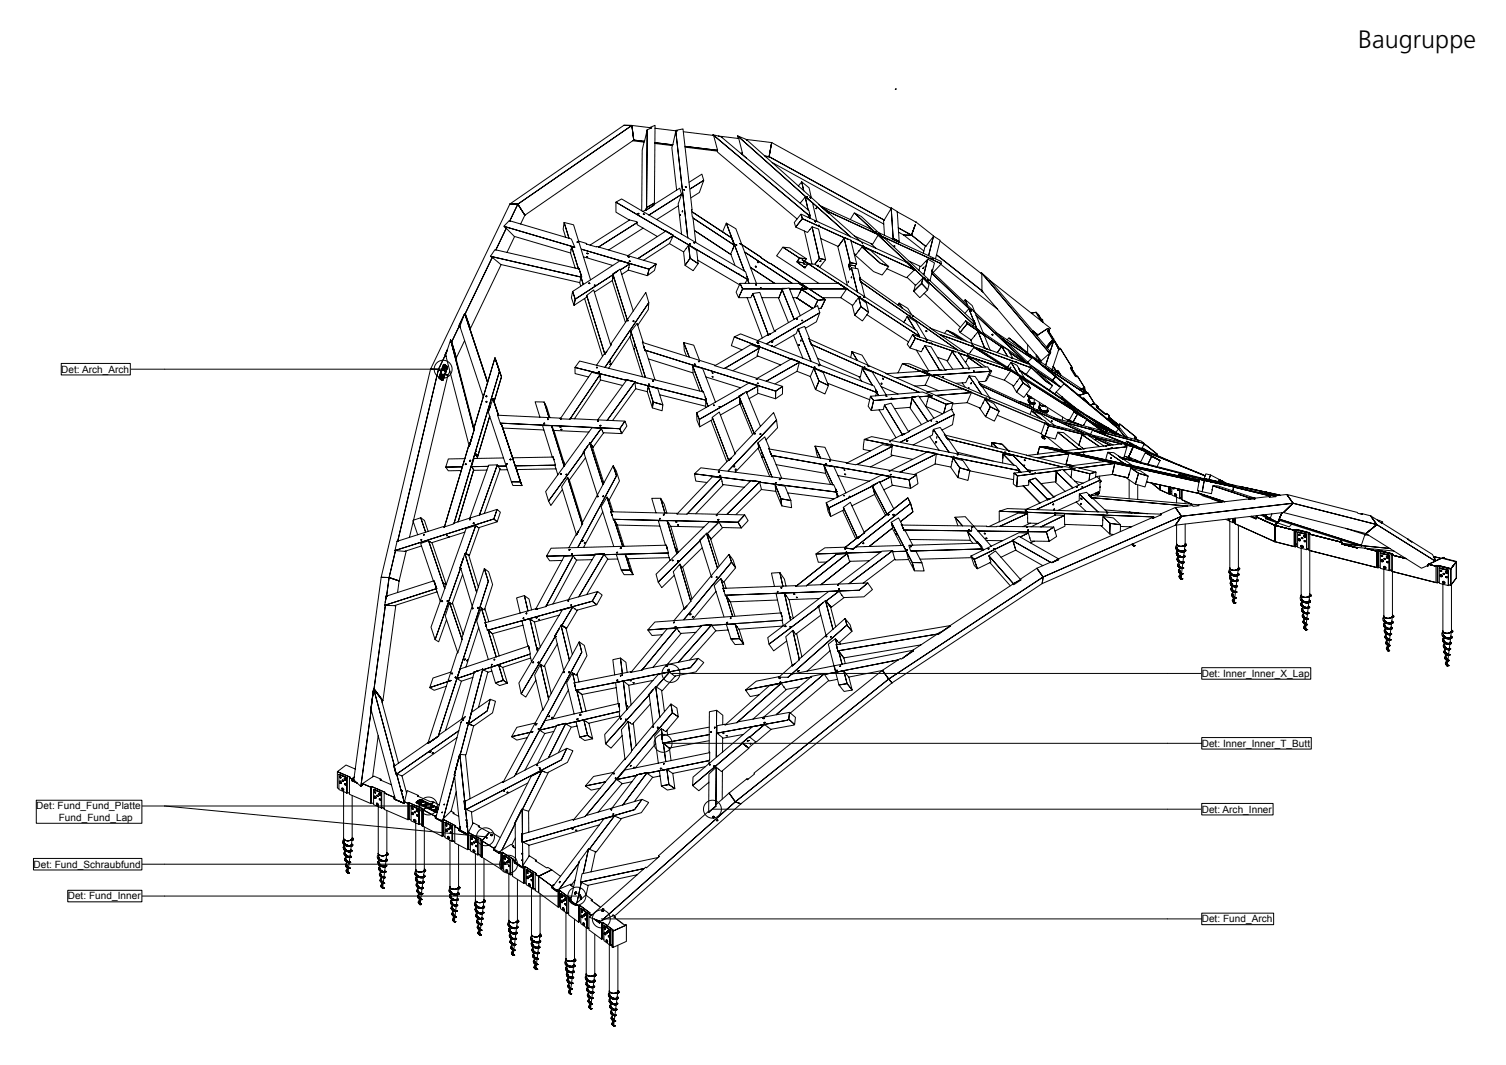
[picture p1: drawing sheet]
<svg xmlns="http://www.w3.org/2000/svg" width="421mm" height="297mm" viewBox="0 0 421 297" stroke-linecap="round" stroke-linejoin="round" font-family="sans-serif">
<defs><g id="words">
<text font-size="7" x="379.2" y="13.4">Baugruppe</text>
<g font-size="2.8">
<text x="17.1" y="104">Det: Arch_Arch</text>
<text x="335.6" y="189">Det: Inner_Inner_X_Lap</text>
<text x="335.6" y="208.5">Det: Inner_Inner_T_Butt</text>
<text x="10.1" y="226">Det: Fund_Fund_Platte</text>
<text x="335.6" y="226.9">Det: Arch_Inner</text>
<text x="16.4" y="229.2">Fund_Fund_Lap</text>
<text x="9.3" y="242.3">Det: Fund_Schraubfund</text>
<text x="18.9" y="251.1">Det: Fund_Inner</text>
<text x="335.6" y="257.5">Det: Fund_Arch</text>
</g>
</g></defs>
<g fill="none" stroke="#000" stroke-width=".28">
<path d="M174.2 35h2.2l.6 4.1 3 .4-3-.4-.6-4.1 5.6 .7-1.3 .5-.7 3.3M176.7 39.3l3.1 .4M179.7 39.5h.2M179.9 39.5l-.6 2.4-.1 17M180 39.5h-.1M181.4 35.6l1.5-.6-.2 21.7-2.2 1.3 .2-21.8-.2 21.8-.3 .8 .3-.8 2.2-1.3-.2 .7-2.3 1.4M182.9 39.8l5 .6-5-.6M182.9 35.8l6.2 .8-.4 .1 3.3 29.7-3.3-29.7-.8 3.7M188.6 36.5l2.1-.5 2.6 22.6h-.2l.2 2h.2l.8 7.1M190.8 36.8l8.5 1 .9 4.2M199.1 37.8v-.2l26.9 22.7-26.9-22.7 1.6 .4M200.7 38l.7 .3 .1-.2 .1 .3-.1-.3 4.8 .6 1 4.1h-.5h.4"/>
<path d="M200.7 38l.6 .2 24.6 20.6 .2 1.5M206.1 38.7l-.1-.8 31.5 28.2-31.5-28.2 2.4 1 31.8 28.5M208.4 39h.1M208.4 39l.3 .2-.1-.2 6.9 .8-.7 3.9h-1.1M208.5 39h.1M208.7 39.2h.1M215.5 39.8l-.7 3.9 32.1 17.8 1.9-3.3-33.3-18.4-.7 3.9h-1.1h1.1l32 17.8M250.1 24.7l-.1 .3zM142.4 57h2.2l2 3.1-2-3.1h-2.2l31.8-22h2.2l-31.8 22 31.8-22 .6 4.1-30.4 21M178.2 59.6h.1M178.2 59.6l.2 .1M178.2 59.6l.2 .1z"/>
<path d="M179.6 59.8h.3M179.6 59.8h.1M182.6 57.3l-3.1 1.8M182.9 40.1l4.8 .6M187.6 40.4h.2M187.8 40.4l-.2 .9 1.3 11.8M187.9 40.4h-.1M189.4 57.5l-6 3.8M189.9 59.9l-.1 .3M189.9 60h.1M190.3 54.3h.1M190.3 54.3l-9.1 5.7 9.1-5.7-.5-1.7-7.2 4.5"/>
<path d="M190.3 54.3l-.9 2.6 .9 8.5M190.6 58.9l-.1 .3M190.9 53l.2 .1M191.3 40.9l9.1 1.1-9.1-1.1M191.3 41.1l9 1.1M191.4 52.1l.1 .2M191.5 52.3h.1M192.4 50.9l3.6-2.3 .5 1.8-3.9 2.4 3.9-2.4-1.2 3.4-2.4 1.5M193.1 58.6h.2l-.2 .3M193.1 59.1l11.2 7.3 .8 2.1-11.6-7.6 11.6 7.6-.6 1.4 .6-1.4-.8-2.1zM200.2 42l.2 .5 22.2 18.6M200.2 42h.1"/>
<path d="M207.1 43h.1M207.2 42.8h.1M207.2 42.8l.1 .3 1.1 1M213.6 43.6l1.2 .1-1.2-.1M215.6 45.4l31.2 17.2M222.9 51.9l1-1.1 2 1.6 .6 2.7M223.4 56.7l1.4-1.7 .9 3.6-.9-3.6 2.1 1.7 1.2 5.1M223.9 50.8l.5 2.5-.5-2.5M225.3 54.9l.2 .2M225.3 54.9l.2 .2zM225.3 54.9h.1M225.5 55.1h.1"/>
<path d="M226.2 55.1l.2 .2M226.2 55.1l.2 .2zM226.2 55.1h.1M226.4 55.3h.1M227.8 58l.2 .2-.3-.1 .2 .2M228.7 57.2h.1M228.9 57.4l13.9 6.4 1.7 1.2-6-5.6 6 5.6 1.3 .5-5.3-5.1-2-1-1.1 1.9M229.3 57.7l2 1.8M248.8 58.2v-.2l.6 8.5 1.7 .9-.6-8.3-1.7-1.1 .6 8.5-.2 .3 .2-.3 1.7 .9-.2 .2M250.5 59.2l5.4 2.9M138.5 69.8h.1M139.9 73.9l22 5"/>
<path d="M141.2 63.7l-.5-.5 1.5-1.6 17.3 5.1 1 2.3-19.8-5.8 19.8 5.8-.9-.2-.3 1.9M141.2 63.7h.1M141.2 63.7l-2.8 6.1 3-6.1 2.3 2.4-2.1 4.4M142.3 61.6h.1M142.4 61.6l.1 .1-.1-.1M143.6 66l15.7 4.7M145.4 62.6l1.2-2.5-2-3.1-2.4 4.6 2.4-4.6h-2.2l-22.2 46.1h2.2l.7 .5 .6-1.6 .3-.2 .9 .7-.6 1.9-.1-.1 .8 .6 .6-1.2M157.9 66.3l-.7-2.3 .3-1.9 1.4 4.4-1.4-4.4 2.6 .7 4.8 15.3M159.3 70.6l1.3 4.3M159.6 68.8l1.9 6.3-1.9-6.3M161.2 67.6h.2M161.6 67.3l5 1.7v-.2l16.6 4.9-1.9 1.5-19.1-5.6 19.1 5.6 1.9-1.5-.5 1.8-1.9 1.5 .5-1.8-.5 1.8-5.4-1.6 .5-1.7-2.7 1.8v-.2l2.7-1.6-2.7-.9-13.3 8.6 .7 2.1-.3 1.8-.8-2.2 .4-1.7 .7 2.1 10.7-6.8-.2-.2 1.4-.9-1.4 .9"/>
<path d="M161.6 75.1h.1zM161.7 75.1h.1M162.2 79.9l-.3-1 .3-1.5 .7 2.1-1.2-4.4-23.5-5.4-1.2 1.9 25.3 5.8-25.3-5.8 .5 .3-7.7 15.7 7.7-15.7 2.4 2-8.6 17.9-1.4-4.2 6.3 19.1M162.9 71.7l8.2 2.4M163.7 68.1l.1-.1v.2M163.8 71.7l.3 .1M163.9 70.7l.3 .1M164.1 71.8h.1M164.2 70.8h.1M164.4 79.1l.3 .1M164.7 79.2h.1M165.9 79.6l.3 .1"/>
<path d="M167.1 69l10.8-6.8-10.8 6.8M171 78.4l3.6 11.7M171.2 76.9l3.9 12.4-3.9-12.4M171.2 76.9l-.2 1.4M171.2 76.6l1.9-1.5 3.7 11.7M175.3 71.6l.2 .1M175.3 71.4l10.5-6.8 2.3 1.1-16.1-9.2 1.6-.9 34.6 20.3 .6 2.1-.2-.8M175.5 71.7h.1M175.5 75.4l-1.9 1.2M175.7 72.9l.2 .1M175.8 61.4l-11.1 7M178.1 72.2l9.9-6.4-9.9 6.4"/>
<path d="M179.6 63.7l-9.6 6.1M183.6 66.1l-5.7-3.4v-.8l-2.3-.5-3.6-2.1v-2.8l13.8 8-.1 .2 .1-.3 22.9 13.6-20.7-12.2-1.1 2.2 4 2.4 1.4-2 .4 3.7-1.4 2 2.2 1.5 1.4-2-2.2-1.5-.4-3.7 2.2 1.5 .4 3.7-2.2-1.5-1.4 2-.4-3.8M185.7 64.7l.1-.3-.1 .3M186.9 68l-7.2 4.7M192.5 68.1l.2 .1M193.7 67.8l.3 .1M194 67.9h.1M194.8 72.7l11.7 6.8M201.8 64.8l1-2.5 5 13.4-5-13.4 2.7 1.6 5.7 15.2M204.1 71.1l-10.2-6.7 10.2 6.7M204.5 69.9l-.5 1 1.3 3.3M205.5 68.3l.2 .2"/>
<path d="M206.1 76.4h.1M206.6 68l.3 .2M207.1 68.3l23.3 15.4-2 .1-4.6-3 1.5-.1-2.2-1.6 2.2 1.6-1.5 .1 4.6 3-1 2.1 1-2.1 2-.1-1.1 2.4 1.1-2.4zM208.9 78l-.3-.8 .5 1.9-.4-1.1-.7 1.1M209.5 74.7l6.8 4.4M211 79.5l.2 .1zM211 79.5l.2 .1M221.2 79.1l-13.3-8.7 13.3 8.7M223.1 79.1h-16.5l-1.1 2.5 .7 1.5 1.1-2.4 12.3-.2h-1.2M223.6 79.1h10.5l2.3 1.6M223.6 79.4l.1 .1M223.6 79.4h.1"/>
<path d="M223.6 79.4h.2M223.6 79.4l.2 .1zM223.8 79.4h.1M223.8 79.4h-.2l.2 .1M223.8 79.4v.1M224.3 73.6h.1M224.3 73.6l.2 .2zM224.3 73.6l.2 .2M224.6 74.5h.1M224.6 74.5l.2 .1zM224.6 74.5l.2 .1M224.6 64.5l2.1 9.2"/>
<path d="M224.6 73l-.2 .4-1.9-.3 1.9 .3 .9 .7M224.7 72.9l.5-.6-1.9-.2-4.7-3.1 1.9 .2 4.7 3.1-1.9-.2-.8 1 2.3 1.7M226.1 64.1h.1M226.1 64.1l.6-.8 2.1 8.9-1.3 1.6 1.3-1.6-2.1-8.9 1.9 .7 1.9 8.5-1.7-.3 1.7 .3-1.6 2.2M226.1 64.1l-.6 .8-3.3-1.5 1.9-2.3-.4-1.3 .4 1.3 11.7 5.3-1.8 2.4-4.8-2.2M226.2 60.3l-.2-.7 .2 1.3-.2-.7-.4 .5M227.5 61.8h.1M227.5 61.8l.2 .2M228 61.6l.3 .3M228.2 74.2h.1M228.3 74.1h.2zM228.5 74.1l-.3 .1"/>
<path d="M228.6 62.9l.2 .2zM228.6 62.9h.1M228.6 62.9l.2 .2M228.6 79.1l-11.8-7.7 1.8-2.4 4.7 3.1-.8 1 2.3 1.7 .8-1.1-1.7-1.2 2.1 1.2 1.5 .1 28.5 18.6 .6 1.3-.2-.4M229.2 72.9l-.2 .1M229.2 72.9h.1M234 68.8l2.6 10.9M234.1 79.1h.1M234.1 79.2l2.2 1.4M235.7 66.6l-1.7 2.2M235.7 66.3l1.1 .5-12.7-5.7-1.9 2.3-.4-1.3 1.9-2.3 29.4 13.5 2.2 2-2.2-2M235.8 66.5l1.8 .5 1.6 6.7-1.8-.3-.4 .5 .3 1.5"/>
<path d="M236.9 78.8h.1M236.9 78.5v.3M237 73.9l1.8 .3-1.8-.3M237.2 74.2l.2 .2zM237.2 74.2l.2 .2M237.6 67.3l17.7 8.1-17.7-8.1M237.8 77.3l-.1 .3M238.6 65.9l5 2.3 1.6-2.5 7.9 7.3-.1 .2 .1-.2 2.4 2.2-2.4-2.2-.1 .2 .1-.2-7.9-7.3 1.9 1 24.8 23.1 .1 .8-.1-.8M238.9 74.9l-.1-.7 .4-.5-1.8-.3-1.7-6.8 1.7 6.8-.4 .5 .3 1.5 .4-.7 1.7 6.8-1.7-6.8 1.8 .3 .7 2.6-.2-.1 1.5 5.4M239.9 70l.8-1 5.1 4.5-5.1-4.5 2.4 .9 5 4.5-2.3-.9 2.3 .9-1.8 2.4-2.4-1-5.3-4.8M239.9 70h.1M239.9 70l-.9 1.1-.5-.2"/>
<path d="M240 77.5l.1 .2M240 77.7l29.6 20.8M240.1 77.7h.1M240.1 78l.2 .9M240.1 78l.2 .9 .1-.2 27 19-27-19zM240.6 67.7l.3 .2M240.8 68.5l.3 .2M243.2 68l1.4 1.4M244.5 64.8l.2 .2zM244.5 64.8h.1M244.5 64.8l.2 .2M244.6 64.9l.1 .1"/>
<path d="M244.6 64.9h.1M245.3 64.9l5.7 2.7M245.8 65.6l.2 .2zM245.8 65.6h.1M245.8 65.7l.2 .1M246.8 61.5l.2 4.2M246.8 61.5h.1M247.7 75.1l5.4 2.5 .2-.2M249.2 66.8l1.7 .8M249.6 68.8h.1M249.8 68.7l-.2 .1M250.9 64.8l1.4 .8 2.3 .1-3.8-2.1 3.8 2.1-2.3-.1 5.7 4.5"/>
<path d="M251 67.6l11.8 5.4v.7l-31.3-14.5-2.2-1.5 2.2 1.5 31.3 14.5-2.2 2.4-.2-.2M253.8 72.9l3.3 1.5 1.9-2-1.1 4.4 1.1-4.4 1.9 1-.8 2.6 .1 .1-.5 2.3M255.4 75.2h.1M255.5 75.2l16.4 15.5-16.5-15.5-2.2 2.2 2.5 2.3 2-2.1-.4 1.5 .4-1.5 1.7 1.8-.4 1.5-1.7-1.8-2.2 2.2 1.7 1.8 2.2-2.2-1.7-1.8-2.2 2.2 .5-1.7M255.6 62.8l-1.1 2.9 4 3.1-4-3.1zM255.6 62.8l-1 2.9M255.8 62l4.8 4M255.8 62.1h.1M256.9 74.3l-.3 1.2M257.7 75h.1M257.9 74.8l-.2 .2M258 74.6h.1"/>
<path d="M258.1 77.6l.2 .2M258.1 77.6h.1M258.1 77.6l.2 .2zM258.3 77.8h.1M258.4 68.8l-.6 1.9M258.5 68.8h-.1M259.1 78.1l.2 .2M259.1 78.1h.1M259.2 78.1l.1 .2zM259.3 71.4l1.3-5.4-1.3 5.4M259.3 78.3h.1M259.8 72.1l.2 .1"/>
<path d="M260.2 75.7l11.3 10.7-.2 .5-.8-.7-1.1 1.3M260.2 76.3l11.1 10.6-11.1-10.6M260.3 75.2l.1 .1-.2 .3M260.4 72.2l.2 .1M260.6 66l-2.2 2.8M260.6 66h.1M260.7 66l1.8 1.1-1.3 5.2M262.5 67.3l11.6 9.2 .1 4.7-12.7-10 12.9 10.3-.4-.3M262.7 73.8l15.8 12.5M274 76.1l2.1 1.9 17.3 20.3-.2 .5zM274 76.4v-.3l19.2 22.7-.1-.1-1.1 3.3 1.1-3.3-2.4 2.1-.1 .3M276.4 78.3l17 13.4-.6 .3"/>
<path d="M124.3 99l.7-1.4-2.6 5.5h-2.2M124.5 99.6v-.4l1.3-4.3 6.5 24.9-6.5-24.9 1.5 5M124.6 99.6l-.2-.6-2 4.1 .7 .5M124.6 99.6l6.4 24.9 .8-2.5M124.6 99.6h.1M126.1 95.5l1.3 4.4-1.3-4.4M127.3 99.9l5 19.6M128.2 90.9l1.4-3-3.6 7.6 2.3-4.6 .2 .6M128.5 91.5l6.4 19.3M128.5 91.5h.1M129.7 95.1l-2.3 4.8-1.4-4.5 1.3 4.5M129.8 87.6l6.3 19.2-6.4-19.3-1.3 3.6 .1 .4"/>
<path d="M129.8 87.6h.1M138.2 99.9l-5.9 19.9 .1 .1-1.4 4.7h-.2l-6.7 22.5 6.7-22.5h.2l1.4-4.7-.1-.1 .1 .3-.1-.3 5.9-19.9 1.8 5.3-2 7-.3-.7 .3 .7 2-7-1.8-5.3 1.3 3.8-12.7 42.4 12.7-42.4zM163.2 83.4l5 16.1M163.8 82.8v-.3l5.1 16.3-5.1-16.3 2-1.5 4.8 15.4M166 81.6l5-3.3 .3-1.6-10.7 6.8-.3 1.8 3.4-2.2 .1-.3M168.9 98.8l.5-.7-.5 .7M169.4 98.1l-.5 .9M170.7 96.2l-.1-.1-.1 .3M175.4 89.5l-.2 .1M175.9 94l3.5 11.2M177 89.7h-.2M177.1 97.3l.1 .3"/>
<path d="M177.2 96.4l.1 .3M178.1 90.8l2.9-4.3 .2-2-12.3 18.1 12.3-18.1-.9-2.8-9.7 14.4 .1 .1-1.8 2.8-.2-.1-2.1 3.1M179.4 95.5h.2l-.1 .2M179.4 95.6l22.8 7.3v-.1l16.3 5.1-1.9 1.3-36.5-11.4-.4-1.3M179.7 96.5l.4 1.4 36.5 11.3 1.9-1.3v2.1l-2 1.4 .1-2.2-.1 2.2-5-1.6 .1-2-3.1 1.8v.1l-.1-.2 3.2-1.7-2.5-.8-14.6 8.3 .8 1.8 11.1-6.4-.1-.1 1.4-.8-1.4 .8M179.7 96.5l.4 1.4M191.7 99.5l-.6-1.6-.2-2.2 1.6 4-1.6-4 2.8 .7 1.6 4.2M207.2 97.7l-3-1.2 .8-2.4 39.8 15.5-21.6-8.4-.7 2.5 3.8 1.4 .9-2.3 1.5 3.6-1.5-3.6 2.7 1.3 1.4 3.5-2.6-1.2-1 2.4 2.6 1.2 1-2.4-2.6-1.2-1 2.4-1.5-3.7M208.6 83.1l4.3 11.3M209.9 82.5h.1M209.9 82.5l.3-.5 4.3 11.6-4.3-11.6 2-.3 4.1 10.9M209.9 82.5l-.2 .6h-3.5l1.1-2.4-.7-1.6 .7 1.6h11.2l-1 2.4h-4.8"/>
<path d="M211.4 95.5l.2 .1M211.4 95.5h.1M211.4 95.5l.2 .1zM211.6 95.8h.1M211.6 99.4l-7 4.1M211.6 95.6h.1M211.7 96.5l.3 .1M212 96.6h.1M212.3 80.3l.3 .2zM212.3 80.3l.3 .2M214.5 93.5l.6-.2-.6 .2M215.1 93.3l-.6 .3"/>
<path d="M215.5 96.5h.1M215.5 96.5l-.1 .1M215.7 95.4l-.2 .3M215.7 95.4h.1M216.6 92.4l-.2-.1-.1 .2M217.4 83.1l2.8 7M218.4 80.9l3.3 8.3-3.3-8.3M218.4 80.9l-.9 2.2M218.5 80.8l1.8-.4 3.2 7.8M220.4 80.7h4.9h-4.9M221.6 93.6l2.6 6.4M222.3 89l.3 .1"/>
<path d="M222.4 83.1l4.5 3-4.5-3M222.4 83.1l4.5 3M222.7 92.1h.1M222.7 92.1l.1-.2 3.7 9-3.7-9 1.9-.8 1.3 3.5-.1-.1 3.1 7.4M222.7 92.1l-.4 1.1-6.3 3.6M222.9 92.1h.1M223.1 96.2v.3M223.3 81.8l-.7 1.3h-1.2M223.6 95v.3M223.8 80.8l-.5 1zM223.8 80.3l.2 .1zM223.8 80.3l.2 .1"/>
<path d="M223.9 89.5h.2M224 80.4h.1M224.9 91.7l3.1-1.8 .9-2.6-14.9 8.8 14.9-8.8-.6-2-11.9 7 .2 .1-5 2.7M225.9 94.5l.1 .1v.1M225.9 80.7h10.5h-10.5M225.9 94.7l40.2 17.8-1.9 .4-.7 2.5 .7-2.5-4.9-2.2 4.9 2.2 1.9-.4-.5 1.8M226.2 95.3l.4 1.1M226.2 95.3l.4 1.1 .1-.2 30 13.3-30-13.3zM228.6 86.2l.7-.1-.7 .1M234.8 83.1h-5.2M236.3 80.6h.1M236.3 80.6l.1 .1"/>
<path d="M236.4 80.7h.1M236.5 80.6l-2.5-1.6-.1 .1-10-6.6 32.6 21.3-20.1-13.1-1.7 2.4 3.4 2.2 1.7-2.3 .6 2.6-.6-2.6 2.1 1.6 .6 2.6-2.1-1.6-1.7 2.4 2.1 1.6 1.7-2.4-2.1-1.6-1.7 2.4-.7-2.8M237.5 99.8l.4-1.6 2.8 1 1.7 2.8M240 82.8l.2 .1M240 82.8l.2 .1zM240 82.8h.1M241.1 82.9l.2 .1zM241.1 82.9l.2 .1M242.1 87.9l11.6 7.6M250.8 85.2l.3-.5 2.4 1.4 1.1 1.8M251.1 84.7l.8 1.3-.8-1.3M252.4 90l.9-1.6 2.2 3.7-2.2-3.7 2.4 1.4 3 4.9"/>
<path d="M253.9 88.1l.2 .1M253.9 88.1l.2 .1zM253.9 88.1h.1M254.8 88.2l.2 .2M254.8 88.2l.2 .2zM254.8 88.2h.1M255.5 92.1h.1M255.9 97.8l3.5 5.7M256.7 93.8l-.3-.5 .4 .8-.3-.4-.1 .3M257.7 97.4h.1M257.7 97.4l.5-.9 4.1 7-4.1-7 1.8 .3 3.9 6.5M257.7 97.4l-.5 .8-3.1-1 1.5-2.8-.8-1 .8 1 10.4 3.6-1.4 2.7-2.9-.9"/>
<path d="M258 81.9l10.2 9.5M258.6 94.9l.2 .1zM258.6 94.9l.2 .1M258.6 92.3l.1 .3 .2-.1-.3-.2 .1 .3M258.9 95h.1M259.6 91.5h.1M259.8 91.7l27.7 10 .4 1-25.6-9.3 25.6 9.3-1.4 1.8M259.9 95.8l.3 .1zM259.9 95.8l.3 .1M263.7 93.1l.7-.9 1.8 .8 3.8 2.4M265.8 97.9l1.1 .3-11.3-3.8-1.5 2.8-.8-1.1 1.5-2.7 25 8.6 2.4 1.6M265.9 98.2l-1.3 2.5"/>
<path d="M265.9 98.1l1.7 .3 3.1 4.4M267.8 98.6l14.4 5-14.4-5M267.8 98.6l14.4 5M268.6 94.9l-4.2-2.7 4.2 2.7M269.1 84.2l.4-.5 .6 1.5-.6-1.5 2 1.6 5 12.5M269.6 89.6l3.2 2.2 1.9 1.7-4.6-3.1-2 2.4-.5-.8zM269.6 89.6l.5 .8 4.6 3.1-1.6-.9-1.9 2.3-3.1-2.1 2-2.4zM270.1 98.8l.2 .1zM270.1 98.8l.2 .1M270.4 99.8l3.8 2.7-3.8-2.7M270.4 99.3l.2 .2zM270.4 99.3l.2 .2"/>
<path d="M270.6 99.5h.1M270.9 86.3l.2 .2zM270.9 86.3l.2 .2M271 94.8l.4 1.1M271 98.2h.1M271 98.2l1-1.2 10.3 6.5-10.3-6.5 1.8 .8 26.1 16.6 .6 .7-.1-.2M271 98.2l-.4 .6M271.1 86.5h.1M271.2 94.9h.1M271.3 96l.2 .1zM271.3 96l.2 .1M271.7 96.6l.2 .1z"/>
<path d="M271.7 96.6l.2 .1M271.8 86.8l.1 .2zM271.8 86.8l.1 .2M272.2 87.1l21.7 20.6-1.9-1.3-4.2-3.9 4.2 3.9 1.9 1.3-1 1.2M272.4 90.5l-.4-.9-.2 .2 .2-.2h-.3l.1-.1-1.3-3.3 2.2 5.5-.5-1.3-.5 .6M273.1 92.6l1.8 4.5 .8 .4-.8-.4zM273.2 92.1h.1M273.2 92.1l.2 .2zM274.2 81.2l16.5 19.5M274.4 93.3l-.1-.1 .2 .1M274.5 92.9l10.4 7.1 1.6 1.4M274.5 93.3h.1"/>
<path d="M274.8 97.2h.1M274.8 97.2l.9 .3M275.5 98.9h.1M276.6 97.8l.1 .1M277.2 93.3v.3l-.2-.2 .1 .2M278.2 92.8h.1M278.3 93l7.7 5.1 2.1 1.9-8-5.3M279.5 96.8l-1.1 1.7 1.2-1.6-4.8-3.3 4.8 3.3M279.6 96.8l.1-.1 1.6 2.8-1.6-2.8 1.7 .9 1.4 2.5M280.1 94.7l.3 .3M280.1 94.7l8 5.3-1.1 1.1M280.4 95h.1"/>
<path d="M281.2 94.9l.5-.5 13.1 10.8-.9 .9 .9-.9-13.1-10.8 30.8 25.5-17.7-14.7-.9 .9 .9-.9 2.4 2M281.8 98.4l4.2 2.8-4.2-2.8M286.9 96.3v2.2M287.6 99.1l.2 .1M287.9 99.5l.2 .1zM287.9 99.5l.2 .1M288.3 92.4l1.5 1.1-1.5-1.1M288.3 92.4l1.5 1.1M289.3 99.1v1.2M289.4 99.1l.3 .5M289.4 93.6h.2M289.7 99.5l.1 .2"/>
<path d="M289.8 87.8l.9 1.4-.9-1.5h.1l.9 1.5h-.1h.1M289.8 99.7v.3l.6 1-.4-.8v-.4M291 89.8v-.3l-.3 .1 .3-.1-1.6-2.3-1.4 .3 1.2-.3 1.3 2.1 .5-.1 .1 .1-.4 .3 .4-.3v.6l.2 .2-.2-.2M291.1 89.9h.1M292.4 92.5l.6-.2v.8l1 1.5-1-1.5 .2-.1 .9 1.6M292.5 92.2l1.6 2.5-1.9 2.2 1.9-2.2M292.9 92.2h-.4h.4l-.3-.5-3.1 2 3.1-2 .4 .6-.6 .2 1.4 2.1h.4l-2 2.3 2-2.3v.4l-1.8 2.2 1.8-2.2M293.8 95.7h.1M293.9 95.8l-.3 .2M294 95.5l-.2 .2M294 94.6h-.2M294.1 95.2l-1.7 2 1.9-2.2-1.1 3.1 .2 .3-.2-.3 1.1-3.1 1.3 2.5-.1 .3 .5-.6 3.3 5.4h-.3l1.5 2.6 .4-.1 2 3.2-.9 .3 .9-.3v.5l-.4 .1 .7 .9"/>
<path d="M294.3 95l1.6 2.5-1.5-2.3 1.2 2.3zM295.5 97.9h.1M295.5 97.9l.5-.6 3.5 5.5-.6 .1 1.3 2.2 .6-.2 2.1 3.4-.9 .3 .9-.3v.5l-.4 .1 .4-.1 .6 .9-.6-.9-.4 .1-14.7-9.7M295.5 97.9l-1.7 5.3M295.5 97.8v.1M123 105.4l.1-.1-.1 .1M123 105.4h.1zM123 105.2l-.2 .1 .2 .3 .1-.4-.3 .1 .2 .3M123 105.3l.1 .2M123.1 103.6h.1M123.1 103.6l.1 .1M123.2 103.7l-.6 1.8 1.3-3.6-1.3 3.6 .9 .6"/>
<path d="M123.3 104.3v.2zM123.3 104.5h-.1M123.3 104.3v.2M123.3 104.9v.3zM123.4 104.9l.1 .1-.1-.1-.2 .2 .2 .2 .1-.3-.1 .3M123.4 105.6v.2zM123.4 105.6l.1 .1M123.4 105.8h.1M123.5 105.6l-.1 .2M123.5 105.6h.1M123.7 103.3l.1-.2v.3M123.7 103.2h.1"/>
<path d="M123.8 103l-.3 .3 .3 .1v-.3l-.3 .1 .3 .3M123.8 103.1l-.1 .1M123.8 104.7v.1M123.8 104.5l-.2 .2 .3-.1v.3l-.3-.1 .2 .2M123.8 101.9l-.6 1.8M123.9 104.6v.3zM123.9 104.6v.3M123.9 101.9l.9 .6-1.2 3.6-1-.6zM124 101.8l.9 .7-.6 1.9 .6-1.9zM124 102.2v.2zM124 102.4h.1M124 101.8l.9 .6-.6 2 .7 .5"/>
<path d="M124 102.2v.2M124.1 102.8v.3zM124.1 102.8l.1 .1-.1 .3M124.2 103.5v.2zM124.2 103.5h.1M124.2 103.7h.1M124.2 104.3l-.5 1.7-.2 .2 .8-1.8-.5 1.6-.3 .2M124.2 103.5v.2M124.5 102.6h.2l-.1 .2M124.5 102.6h.1M124.6 102.4l-.3 .2 .3 .3v-.4l-.3 .1 .3 .3M124.6 102.5l-.1 .1"/>
<path d="M136.3 115l.6-1.3-.6 1.3M136.3 115l6.5 19.5 2.5 .1-5.3-16.3-.2 .1M137.7 111.5l1.5 4.5-1.6-4.7-.8 2.4M138 112.1l1.2 3.9M139.7 118.3h.1M139.7 118.3l.1 .1M139.8 118.4l-.1-.2 33.4 1.5 1.4-2.1 .5 1.4-1.4 2.1-.5-1.4 .5 1.4-5.2-.3-.5-1.2-3 4.2 .7 1.1 3-4.1M140 118.3l.4 1.2 11.5 .6M150.8 116.5l-1.4-4.3 2.5 .1 1.4 4.3-1.4-4.3 .7 1.3 1 3M152.1 118.2l-.3 .1M152.9 117.1h.1M153.1 117l-.2 .2"/>
<path d="M156.3 119.2l.4 .1zM156.4 119.2l.3 .1M156.5 116.9l-17.6-1 .8 2.3 33.4 1.5 1.4-2.1-15.3-.7-.1 .2-2.6-.2 .2 .1M156.7 119.9h-.1M156.7 119.9l.2 .1M159.1 117.1h.1M164.4 105.3l-3.8-1-.1-1.7 14.4 3.7v-.3l2.4 .6M166.8 102.6l-.3 .1M166.8 102.6h-.3l.3 .1M166.9 117.7h.1M167 103h.1M167.1 117.6l-.2 .1"/>
<path d="M167.4 103.9h-.3M167.6 118.9h.1M167.7 106.1l-7.3 10.8M167.8 118.8l-.2 .1M169.5 117.4l7.8-10.8-7.8 10.8M169.9 102.8l6.2-9 .1-1.3 4 12.9-4-12.9 1.7-2.2 2.2 7.7h.2l2.6 8.1M170.4 101.7h.1M170.4 100.8h.1M170.4 100.8l-.2 .3M170.6 101.5l-.2 .2zM170.6 101.4h.1M170.6 101.4l-.2 .3"/>
<path d="M173.9 107.6l-6.3-1.5v-1.5l-8.4 12.3 8.4-12.3-2.4-.6-8.7 12.9 .2 .1-.2-.1M174.9 106v.2v-.2M177.3 106.6l-2.3-.5-8.1 11.1M177.5 108.5l-6.5 8.9M180.7 109.4l1.5 4.5 .2-1.6 2.7 .8-.2 1.6-2.7-.8 .2-1.6 2.7 .8-1.4-4.6-2.7-.8 1.4 4.6-1.4-4.6-.3 1.7-3.2-.8-.2-1.8 19.8 4.9-19.8-4.9v-.2l-2.4-.6-.1 .2-14.3-3.6 1.3-1.8 34.6 8.7 .8 2.2-.3-1M181 100.2l12.5 3.9-.1-1.9 2.8 7.2-2.8-7.2 2.8 .7 3.6 9.4M181.1 107.4h.1M181.3 107.3l-.2 .1M182.5 106.4h-.3M184.2 110.2l12.8 3.2M193.5 104.1l1.9 5.1M193.9 101.7h.2"/>
<path d="M194.5 115.3l.8 1.8 .1 2.1-.8-1.8zM195 101h.3M196.4 109.5h.1M197.1 105.3l9.7 3M197.3 111.7l-.4-1 .8 2.8-.6-1.7 .1 2M198.5 117.4l4.4 11.5M198.9 105.1l.2 .2M198.9 104l.2 .2M199.2 113.2h.3M199.2 113.2h.1M200.8 113.6h.2M201.2 115.9l5.5-3.2-.3-2-11.1 6.4 .1 2.1 3.5-2v-.7l4.6 12.1-4.6-12.1 1.9-1.4 4.5 11.6v-.2l.1 .1"/>
<path d="M206.5 110.8l1.9-1.5 3.9 9.8M206.5 111l4.1 9.9-4.1-9.9M206.5 111l.2 1.7M206.6 112.8l3.5 8.6M211.2 105.8v.1M211.4 105.9h-.2M211.5 107.1h.1M211.7 107.1h-.2M211.7 109.9l-2.5 1.4M213.9 106.5l9.3-5.3-9.3 5.3M218 101.9l-6.6-2.6 .7-2.1-9.7 5.6 9.7-5.6-2.4-1-10.1 5.9M220.7 100.3l.1-.2-.1 .2"/>
<path d="M222.5 103.7l-6.1 3.5M223.3 101.1l-2.5-.8-9.4 5.4M223.3 101.1l-2.5-1-.1 .3v-.2l-15.7-6.1 1.8-.9 37.3 14.6 .8 1.8-.3-.7M227.3 102.5l.3 .1M227.4 102.5h.1M228.3 100l11.9 5.4 .6-2.5 2.8 4.7-2.8-4.7 2.8 1 3.9 6.4M228.5 102l.3 .1M231.1 107l11.7 4.6M239.4 100.7l-1.5-2.5 1.5 2.5M239.8 105.2l.8 1.2M241.3 102.5l.2 .1M241.3 102.5l.2 .1z"/>
<path d="M242.4 102.2l.2 .1zM242.4 102.2l.2 .1M243.1 110.7l.8 1.1-.8-1.1M245 109.6l-.4-.7 .8 1.6-.6-.9-.3 .9M245.5 114.5l4.7 7.7M246 107.9l4.7 2.1M246.1 107v.2l.2-.1-.2-.1 .1 .2M246.2 107.2h.1M246.5 105.6l.1 .3M246.6 105.9h.1M247.3 104.3h.1M247.4 110.6l.2 .1"/>
<path d="M247.4 104.3l9.7-.6 2.5 1.1-1.3 2.7 3.8 1.6M248.9 111.2l.2 .1M249.8 114.1l4.4-.4 .5-2.7-10.8 .8-.6 2.8 3.4-.2 .3-1.3 4.9 8.4-4.9-8.4 1.8-.5 4.9 8M250.2 105.5h.1M250.2 105.5l9.4-.7-9.4 .7M254.1 113.8l3.2 4.8M254.6 110.9l1.2-.1-11.9 1-.6 2.8-.9-1.2 .7-2.7 14.5-1.2 2.8 1-3.7 .3 3.7-.3-1.1 .2-.9 2.7M254.7 111.2l4.4 6.5-4.4-6.5M254.7 111.2l-.5 2.5M254.7 111.1l1.8-.5 4.3 6.2M257.5 103.7l3 1.1h1l30.3 12.7 .8 .9-.2-.2M257.5 103.7h.1"/>
<path d="M257.5 103.7l18.3-1.3 .7 1.3-16 1.1 16-1.1-1.4 2.8-1.8 .1M258.5 113.5l4.7 2.1M258.5 107.6l-3 .2M258.6 103.6l-4.8-2-1.8-.1-1.3 2.6M258.9 103.8l.2 .1zM258.9 103.8l.2 .1M258.9 109.5l.2 .1M258.9 109.5l.2 .1zM259 109.4l9.7-.8 2.5 1M259.2 110.3l.3 .1M259.2 110.3l.2 .1M259.2 110.3l.2 .1z"/>
<path d="M259.2 104.5l.3 .1zM259.2 104.5l.3 .1M259.3 104.5l.1 .1M259.4 104.5h.1M259.5 110.4h.1M259.8 117.5h.3M261.4 110.4l9.8-.8-9.8 .8M261.4 117.7h.3M262.3 103.3l.7 .1-.7-.1M263 103.4l-.7 .1M263.3 105.3h.1M263.5 105.1h.1"/>
<path d="M263.5 105.1l-.2 .2M264.2 103.3h-.2M264.5 100.7l1.5 2.4M265.6 114.3h.1M266.9 107l2.8-.2 .9-1.8 3.5 5.1-3.5-5.1 1.7 .2 4 5.8M268.7 106.9l.8 1.2M269.1 102.9l-3.2-4.7 3.2 4.7M269.7 101h.1M269.7 101l.7-1.2 1.8 .5 3.1 2.2M269.7 101l-.1 .2M270.1 112.4l-4.1 .4M270.4 102.9l.2 .1z"/>
<path d="M270.4 102.9l.2 .1M270.5 108.3h.1M270.5 108.3v.3M271.2 106.9h.1M271.2 106.9l-.1 .3M271.3 109.6l-2.7-1.2-.1 .2-16.5-7.1 39.8 16.7M271.9 103.6l.2 .1zM271.9 103.6l.2 .1M273.3 106.8l.2 .2M273.4 107l31.2 14.4M273.5 113.9l1.7 2.4 1.3-2.7 2.5 1.2-1.4 2.8-2.4-1.3 1.3-2.7 2.5 1.2-1.5-2.1-2.5-1.3 1.5 2.2-1.5-2.2-1.2 2.6-3.8-1.6 1.3-2.8 20.5 8.6M273.6 107.2l.5 .7"/>
<path d="M273.6 107.2l.5 .7 .1-.1 28.3 13.1-28.3-13.1zM275.2 111.1l.3 .1M276.1 103.1l.8 .5-.6-.1 .6 .1-1.5 2.7h-.2M276.2 111.1l.3 .1M276.2 111.1h.1M276.3 104.8l4.1 1.3M278.5 115.9l12.2 5.2M279.8 102l2.4 1.6M281.6 102.2h.1M281.6 102.2l.7-1 1.9 3.2-1.9-3.2 1.7 .8 2.1 3.6M281.6 102.2l-.3 .3M282.1 102.8h.1"/>
<path d="M282.2 102.5l-.1 .3M282.3 103.5l18.2 11.6-18.2-11.6M282.3 103.5h.1M282.3 103.5l-1.9 2.6 2.7 1.7 1.7-2.4 .9 1.5-.9-1.5 2.1 1.5 .9 1.5-2.1-1.5-1.9 2.6 2.1 1.5 1.9-2.6-2.1-1.5-1.9 2.6-1.1-1.9M282.4 100l.2 .1zM282.4 100l.2 .1M283.7 100.9l.2 .2zM283.7 100.9l.2 .2M284.4 102.9l.1 .1M284.6 103.2l24.7 16.8M284.7 103.4l.1 .2M284.7 103.4l24.5 16.7z"/>
<path d="M284.8 112.2l2.7 .9 1 .9M284.8 112.1l.3 .3-.3-.3M285.1 105.2l.2 .2M285.3 105.4h.1M286 105.6l.2 .2zM286 105.6l.2 .2M286.1 105.7h.1M286.2 105.8h.1M286.4 104.6h.1M286.6 110l11.6 7.4M286.7 101.4h.1M286.7 101.5l-14.1-13.4 14.1 13.4"/>
<path d="M286.9 101.5h.1M286.9 110.2l.5 .8M286.9 110.3h.1M286.9 110.4l.1 .2-.1-.2M287.1 101.3l.1 .2zM287.1 101.3l.1 .2M287.1 111.6h.1M287.1 112h.1M287.2 112.1l.1 .3zM287.3 110.9l-.3-.3 .5 .5 1.1 .2M287.3 112.3l1.2 .5h-.2l.8-.1-.1 .1a1.6 1.6 0 0 1-1.7-.5zM287.4 111l.1 1"/>
<path d="M287.4 111.1a1.16 1.16 0 0 0 .2 1.5 1.16 1.16 0 0 0 1.4 .1l.1-.1-.4-.2M287.5 110.6l.3 .3M287.5 112h.1M287.5 112l.1 .1M287.6 112.6l.1 .7M287.6 112.8l-.2 .3M287.6 112.1h.1M287.6 112.1l.1 .1M287.6 115.7l.4-1 3 2.4-3-2.4 2.7 1 3.9 3.2M287.7 112.2h.1M287.7 112.2l.1 .1M287.8 112.3h.1"/>
<path d="M287.8 112.3v.1M287.8 110.9h.1M287.8 112.4h.1M287.8 112.4l.3 .1M287.8 110.9l.3 .1M288 102.1l6 4.1 2.2 1.9M288 111.2l-.5-.1 1.1 .2h-.4M288.1 112.5h.1M288.2 112.5h.1M288.2 112.5l.1 .1M288.3 112.6h.1M288.4 112.6h.1"/>
<path d="M288.5 112.6h.1M288.5 114.3l.3 .1M288.5 114.3h.1M288.6 112.6h.1M288.7 112.8l-.2 1.2M288.7 112.6h.1M288.8 111.5l-.1 1.1M288.9 100.3h.1M289.1 112.6h.1M289.4 114.5l.3 .1M289.4 114.5h.1M289.8 103.8l6.4 4.3-6.4-4.3"/>
<path d="M290 114v.1M290.2 114.4l.9 .6 .9 .1-.9-.1zM290.2 112.3a1.08 1.08 0 0 0 1.6 1l.1 .3h.3M290.2 100.7v.1M290.2 112.7l.2 1.2M290.2 112.8h.1M290.3 113.1l-.3 .7a1.71 1.71 0 0 0 2.8 .9l-.7 .4 .6-.3v-.3l-.3-.2M290.3 112.9l.1 .1zM290.3 101.5h.1M290.4 113.9h.1M290.4 113.9v.2M290.4 113.1l.2 .1z"/>
<path d="M290.4 114.1l.1 .1M290.5 114.2h.1M290.5 114.7v.2M290.5 114.2l.2 .2M290.5 114.8h-.1M290.6 113.2h.1zM290.7 114.4h.1M290.7 114.4l.3 .2M290.8 113.3h.1zM291 114.6h.1M291 113.3l.2 .1zM291 114.6l.3 .2"/>
<path d="M291.2 113.4h.2zM291.3 114.8h.1M291.3 102.1l11.7 7.8-11.7-7.8M291.3 102.1l11.6 7.8M291.4 114.8h.1M291.4 113.4h.2zM291.5 114.8h.1M291.5 114.8h.2M291.6 113.4l.2-.1zM291.7 114.8h.1M291.7 114.8l.2 .1M291.7 118.2l1.1 .7-1.1-.7"/>
<path d="M291.8 118.2h.1M291.9 114.9h.1M291.9 113.6h.2zM292 114.8l-.1 .1M292 114.8h.1M292.1 114.8h-.1M292.2 114.8h-.1M292.2 114.8h.1M292.3 114.8h-.1M292.3 114.8h.1M292.3 115v.7M292.4 114.7l-.1 .1"/>
<path d="M292.4 114.7h.1M292.4 114.6h.1M292.4 114.6v.1M292.4 118.2l.3 .2-.3-.2M292.5 113.8l-.1 .8M293.7 117.5l-.1 .1 .1-.1 .2 .2-.3-.1 .1 .1M293.8 103.3h.1M294.1 102.3l.8 1.6v-.2l.6-.1 .8 1.2-.8-1.2-.6 .1zM294.1 102.3l.7 1.2v.4v-.4l.4-.1 .7 1.2-.7-1.2-.4 .1zM294.2 116.6h.1M294.5 116.8l12.7 3.4-3.8-3 4.5 3.1-.7-.1 11.4 2.9 .9 .8-22.4-6 22.4 6-.7 1.4M294.9 109.5l-.4 .4"/>
<path d="M295.2 103.4l.1 .8M295.3 119.2l.2 .1M295.5 119.3h.1M296.5 110.8l.5 .9M296.7 111.1v.3M296.7 116.4v.9M296.8 119.8l.2 .1M296.8 112.4l2.4 1.3 9.2 6.8M297.4 112.1l.2 .1M297.4 112.1h.1M298.1 117.7l.2-.5-.2 .5 .1-.4 3.1 1.3-3-1.4 3.8 1.6M298.2 112.5l.3 .2"/>
<path d="M298.6 117.3l1.3-2.3 4.7 2.7-4.7-2.7 1 .6-1.3 2.2 1.3-2.2 3.7 2.1-1.2-.5-.9 1.7M298.9 102.9l.6-.1v.7M299.3 102.6h-.3M299.5 103.5l.9 1.5-.9-1.5 .1-.1 .9 1.6M300.1 113.7l-5.2-4.2 2.2-2.4 15.4 12.8-.2-.1 1.8 2.2-1.8-2.2-.8 .9M300.6 115.1l1.8 1.3-1.8-1.3M300.7 115.1l-.3-.2 .3 .2h-.1l-.2 .2M301.3 110.4l2.4-.8 1.9 3.1-1.1 .4 1.1-.4-1.1 .4 1.1-.4-1.9-3.1zM301.6 108.6l.3 .2M301.6 108.6l.2 .1zM302.3 111.2l.3-.1 1.3 1.5-1.3-1.5zM302.4 115.4h.1"/>
<path d="M302.9 116.7l.3 .2M302.9 116.7h.1M302.9 109.9l-1.6 .5M302.9 109.9h.1M303 115.7l10.3 6M303.1 116.8h.1M303.7 116.2l1.1 .7M303.7 116.2l9.2 5.4zM304 119.4l.3 .1M304.3 117.6l.2 .1zM304.3 117.6l.2 .1M304.5 113.1l1.1-.4 .8 .7-.3 .1 .3-.1"/>
<path d="M304.5 113.1l1.1-.4 1 .8-.5 .2 2.4 1.9 .5-.2 .7 .6-.3 1.1 .3-1.1-.2 1.2 .2-.7 2.8 2.3-2.8-2.3M304.6 117.7l4.6 2.6M304.7 119.8l.2 .1M305 117.9l4.2 2.4-.2 .3 .2-.3h-.2M305.6 112.7l-1.1 .4M306.1 113.7l.5-.2v.4M306.3 113.7l-.2-.2 2.7 2.2 .4-.1 .5 .4-.3 1.1 .3-1.1M306.9 114.2l1.7 1.3M308.6 115.6l.2 .1M309.5 119.5l.2 .2M309.7 116.6l2 2.5-2-2.5 2.4 2.2-2.4-2.2-.2 .6 .2-.6 2.7 2.5M309.6 117.3h.1"/>
<path d="M309.8 117.2h.1M309.8 117.1l-.2 .2M309.9 117.6h.1M310.1 120l.2 .1M310.1 117.5l-.1 .1M312.4 119.1h.1M312.4 119.1l.2-.7 4.5 3.5-.4 .2 1.1 .8M312.4 119.1l.2-.7 4.7 3.7-.5 .2 .6 .5M312.4 119.1l2.5 3.1M129.8 128.1l-4.6 .1-.7 2.2h4.6h-4.6l.7 1.1 3.6-.1M131.8 122l-.8 2.6zM131.9 130.7l.4 .5-4.4 14.5 4.4-14.5z"/>
<path d="M132.4 120.1l-.1-.2 .1 .3M132.8 126.6l-.1 .5zM132.9 126.7l-.1 .3zM133 126h.1M133.2 128l3.5-11.8-3.5 11.8M133.2 127l-.1 .5zM133.2 127h.1M133.2 127.1l-.1 .3zM136 131.3h-3.8M139.7 131l-4.5 12.4M139.7 131h-.1M140.6 127.9l-8.2 .1-.7 2.3 4.6-.1-4.6 .1 .2 .4"/>
<path d="M141.5 129.6h.1M141.6 129.4l-.1 .2M141.7 131.2h-1.9l-.8-1 2.3-.1-2.3 .1-.1-.4-5 14 5-14-2.5 .1-5.2 14.8M142.4 128.4h.1M142.6 128.2v.2l-.2-.1 .2-.1-.2 .2M143.2 127.8l-3.2-9.5 5.7 17.3h-2.5l-.4-1.1 2.5 .1 .4 1-1.6-5M143.9 130.1l11.1-.2-11.1 .2M154.4 127.6l1.4 5M154.4 127.6l.3 .8zM154.7 128.4l-.3-.8-11.3 .2 1 2.9M154.7 120.2l3 9.7M155.2 130.9l-10.9 .2"/>
<path d="M156.7 132.4h-.2M157.1 128.8l.1 .2zM157.1 128.8l.1 .2M157.2 129h.1M157.3 129.4h.1M157.5 129.4l.1 .3zM157.5 129.4l.1 .3M158.3 132.5h-.3M158.5 133.4l4 12.8-4-12.8M159 134l3.7 11.9M162.9 126.5h.1M163.1 126.5l-9.9 13.4 .6 1.2 3.2-4.4"/>
<path d="M163.5 127.8l-4.6 6.3-.4-.7-1.7 2.6 4.2 13.3 .6-1-.6 1.1 .6-1.1M164.4 120.7l-9.7-.5-.7-1.3 3.5 11.3-3.5-11.3-2.5-.1 2.7 8.8M164.7 123.7l.9 1.2zM165.4 124.9l-.7-1.2 .2 .1 3-4.2-2.6-.1-12.9 17.8 .8 2.6 9.8-13.5-.2-.1 1.3-1.8-1.3 1.8M167 138.5l-.2 .2M168.5 138.5l-.2 .2M168.6 134.9l-3.2-10.1-.7-1.1 3.7 11.6-3.7-11.6-1.7 2.6 3.8 11.9M170.1 139.6l1.1 3.3M197.4 134.7l-3.1-.4-.4-2 15.6 2.1v-.2l2.7 .3-2.6-.2-9.4 9.3M200.8 131.8h-.2M201 132.7h.1M201 132.9h.1"/>
<path d="M201.2 132.9l-.2 .1M202 135.3l-7.8 8.2M204.1 127.9l-.6 .6 .6-.6M204.1 127.9l-.6 .7M205 130.2h.1l-.1 .2zM205.1 130.2h.1M205.1 130.2l-.2 .2M205.3 131.9l6.5-6.9-.1-1.4 3.9 9.6-3.9-9.6 1.8-1.6 1.3 3.2h-.1l.8 2.2h.2l2.6 6.1M205.3 131.1l.2-.1-.2 .3zM205.5 131h.1M205.5 131l-.2 .2M207.8 136.1l-6-.8-.4-1.8-9.4 9.9 9.4-9.9-2.5-.3-9.8 10.2"/>
<path d="M209.5 134.2l.1 .1-.1-.1M210.9 121.1l-.2 .1M211.7 125.2l3.2 7.9M212.1 134.6l-9.2 9.1 9.2-9.1M212.5 121.2l-.3 .1M212.6 136.7l-7.2 7M212.6 126.4l.1 .3M212.8 127.4v.3M213.9 122.8l3.2-3.3-.3-2.2-13.6 14.3 13.6-14.3-.8-2.1-10.7 11.3 .1 .1-1.9 2-.2-.1-2.6 2.8M214.7 125.2h.1l.1 .2M214.7 125.4l41.2 7.2-2.1 1.4-38.3-6.8-.5-1M215 126.2l.5 1.1"/>
<path d="M215 126.2l.5 1.1 38.3 6.7 2.1-1.4 .4 2.5-2 1.3-.5-2.4 .5 2.4-5.2-.9-.4-2.3-3 1.5 .1 .1-.1-.2 3-1.4-2.6-.5-15.4 7.7 .7 1.4 13.5-6.9-1.4 .7M216.6 137.2l1.7 4.1-.2-2-1.7-4 2.8 .5 1.6 4 .2 2-2.7-.5-.2-2 2.7 .5-2.7-.5-1.7-4 .2 1.9-4-.5-.5-2 21.4 2.7-21.4-2.7 .1-.2-2.7-.3v.1l-15.6-2 1.8-1.7 37.1 4.8 .8 1.9M216.7 129.7l13.9 2.5-.5-2.2 2.5 5.4-2.5-5.4 2.7 .3 3.4 7.3M216.8 134.8h-.3M217.9 133.8l-.3 .1M219.9 137.6l13 1.7M228.5 127.8l-.9-3.2 1.5 3.3-1.5-3.3 2.7 .3 1.7 3.5M230.5 132.2l1.4 3.1M230.7 129.5h.1M230.7 129.5h-.2M231.9 128.7h-.3M233.3 136.5l.8 2.2-.6-1.3 .3 1.5"/>
<path d="M233.3 136.5l.3 .7M233.3 136.5l.4 .8M233.6 137.2h.1M234 132.8l8.7 1.5M235.7 131.1l.2 .2M235.8 138.4h-.2M235.9 132.3l.2 .3M236.3 129.3h.1M237.4 138.6h-.3M243.1 125.9l-2.1-.4 .3-2.8 43.2 8.7-23.1-4.7-.3 2.8 4.5 .9 .5-2.6 1.9 2.8-1.9-2.8 2.8 .8 1.9 2.8-2.8-.8-.5 2.8 2.8 .8 .5-2.8-2.8-.8-.5 2.8-2.1-3M243.7 135.8l1.9-1.4 4 7.7M248.4 123.3h.3"/>
<path d="M248.4 123.3h.1M248.6 131.5h-.3M248.8 124.1h.2M248.9 132.5l-.3 .1M249.3 135.5l-2.5 1.3M249.3 127.2l-6.2 3.2M252 121.3l.6-.2-.6 .2M252.6 121.1l-.7 .4M253.3 123.2h.1M253.3 123h.2l-.2 .2zM253.4 123.1h.1M253.5 123l-.2 .2"/>
<path d="M254 120.4l-.2 .1M254.8 128.3l-6-1.2 .3-2.4-9.8 5 9.8-5-2.6-.6-10.1 5.2M255 124.3l5.3-2.8 .3-1.6 4.4 6.4-4.4-6.4 1.9-.5 1.4 1.9h-.2l3.9 5.5M259.6 121.9l2.6 3.8M261.2 129.5l-6 3M261.3 123.4v.3M261.3 123.4h.1M261.4 126.8l-10.1 5M261.4 126.7l-2.6-.4-10.1 5.1M261.5 126.7l-2.8-.6-.1 .3 .1-.2-17.4-3.5 2.1-.8 40.3 8.1 .9 1.3-.3-.5M261.5 122v.3M263 120.1l3-1.5 .4-2.9-15.1 7.8 15.1-7.8-.8-1.4-16.9 8.7"/>
<path d="M263.7 121.3l.1 .2M263.8 121.5l42.2 10.3-1.7 .5-.2 1.8 .2-1.8-5-1.2 5 1.2 1.7-.5-.1 1.5M264.1 121.9l.5 .8M264.1 121.9l.6 .8v-.1l31.9 7.8-31.9-7.8zM264.6 122.7h.1M266.1 127.5h.3M267.3 127h.2M267.3 126.3l10.1 2.5M270.8 131.5l12.2 2.4M276.9 123.6l2.9 .4 1.8 1.8-1.8-1.8-2.9-.4 1.5 1.5-1.5-1.5v1.1zM280 127.9l-.1 1.4M280.1 126.8l3.1 3.1-3.1-3.1-.1 1.1z"/>
<path d="M280.1 126.8l2.8 .4 4.3 4.4-4.3-4.4zM280.5 126.3h.3zM280.5 126.3h.3M280.5 126.3h.1M281.6 126l.3 .1zM281.6 126l.3 .1M281.6 126h.1M283.1 132.1l1 .8-1-.8M284.3 130.8l.8 1.1zM284.5 131.9v-.6v.6M285.7 135.7l4.7 4.8M285.9 129.9l.1 .2"/>
<path d="M286.1 128.4l.1 .2M286.6 127.1l.1 .1M286.7 131.1l1.6 .4M286.8 127.2l8.9-1.1 2.8 .6-8.9 1.1 8.9-1.1-.4 1.5M287.3 134.8l-.1 .7-3.3 .4 .2-3 10.8-1.4-.1 3-4.2 .6M287.3 134.1v.7v-.7l5.2 5.3v.2v-.2l.8-.1-.8 .1zM287.3 134.1l1.8-.6 5.2 5.3-5.2-5.3zM287.4 131.8h.2M287.4 131.8h.2zM288.9 132.1h.3M290.3 124.7l-.6 2.1 .6-2.1 44.5 9.9-23.5-5.2-.7 3.1 4.4 .9 .4-1.5-.4 1.5-4.4-.9 .7-3.1-2.9-.7v.2v-.2l-18.1-4h1.8l5.3 1.2-5.3-1.2zM291 122v-.2l.3 .6 .5 .1-.2-.1"/>
<path d="M291 122l.3 .4 .5 .1-.2-.1M291.1 121.5l-.1 .3 .1 .4 .4 .3h.3l-.2-.1M291.3 121.6v.3M291.3 121.9h.1M291.4 121.9h.1M291.4 122h.1M291.4 122v.1M291.4 122.1h.1M291.4 122.1v.1M291.4 122.2h.1M291.5 122.3h.1M291.5 122.4h.1"/>
<path d="M291.5 121.7v.6M291.6 122.4l.2 .1M291.6 122.4h.1M292.3 122l4.7 3.8M293.3 139.3l-.8 .3M294.5 138.7h-.1M294.7 134.5l2.7 2.7M294.8 131.5l1.2-.2-11.9 1.6-.2 3-1-.8 .2-3 14.3-1.8 2.8 .5-3.3 .5 3.3-.5-.9 .3-.2 2.3M294.9 131.8l4.7 4.4-4.7-4.4M294.9 131.8l-.1 2.7M294.9 131.7l1.8-.6 4.6 4.3M295 121.6h.1"/>
<path d="M295 121.6l.4-.9 5.7 4.7v.1v-.1l-5.7-4.7 1.5 .1 5.6 4.5M295 121.6l-.3 1-2.9-.7 1-3 9.4 2.3-1.1 3M296.6 125.7h.1M296.7 125.6l-.1 .1M297 125.9l16.7-2 1 .8-14.7 1.8zM297.5 126l.2 .1M297.5 126l.2 .1zM297.5 126h.1M297.7 126.1h.1M297.9 129.8h.1M298 129.8h.1M298 129.8l.1 .1"/>
<path d="M298.1 126.4l.2 .1zM298.1 128.2l-.4 1.4 1.8 .4-1.8-.4zM298.1 129.9h.1M298.2 129.9h.1M298.2 129.7l-.6 .1M298.2 129.9l.2 .1M298.2 129.9l.2 .1-.1-.1M298.2 129.9l.4 .1M298.3 129.7l-.1 .2M298.3 129.9h.1M298.6 130h.1M298.7 130.2h.3"/>
<path d="M299.1 130.7l.3 .1zM299.2 130.8h.2zM300.1 134.3l2.3 .6M300.3 126.5l33.8 7.5-33.8-7.5M300.3 126.5h-.3l14.7-1.8-.9 3.1h-.2M300.5 136h.3zM300.5 136h.3M301.1 125.4h.7h-.7M301.2 124.2h.1M301.3 130.7l10-1.3-10 1.3M301.8 125.4l-.7 .1M301.8 139.1l.1 .2"/>
<path d="M301.9 139.3h.1M302 121.1l1 .3-10.2-2.5-1 3-1.1-.7 1-3 22 5.5 2.7 1.1-2.4-.6 2.4 .6-1.3 2.9-1.2-.3M302.1 136h.2zM302.1 136h.2M302.1 121.4l4.9 3.3-4.9-3.3M302.1 121.4l-.8 2.8M302.2 121.3l1.5 .1 4.6 3.2M302.2 125.1l.4 .2M302.6 126.8l-.2 .2M302.9 125.3h-.2M304 138.2l.2 .1M304 138.3l30.8 2.7-.2 .2"/>
<path d="M304.1 121.7l9.1 2.3M304.2 138.4l.8 .8M304.2 138.4l.8 .6v.2v-.2l26.6 2.3-26.6-2.3zM304.2 138.4l.8 .6M304.5 121.3l.6-1.2 8.5 3.5M304.5 138.3l2.6-1.2 .1-3-17.9 8.2 17.9-8.2-.9-1-19.7 9.1M304.8 138.2v.1M305.1 138l.1 .4M305.2 121.6l.3 .1M305.7 137.9h.8l.5-.3-.2 .3h-.5M305.8 122.9l.1-.4 4.1 1.8-4.1-1.8 1.6 .2 3.3 1.5M305.8 122l.3 .1"/>
<path d="M305.8 122l.3 .1zM306 137.7h.3M306.3 137.7h.1M306.4 137.7h-.1M306.5 137.7h-.1M306.5 137.7h.1M306.6 137.9l-.1 .6M306.6 137.6h-.1M306.6 137.6h.1M306.6 137.6v-.3a.27 .27 0 0 1 .4 .3 .27 .27 0 0 1-.3 .3l-1.1-.1 .5 .1M307 137.5v.1M307 132.9v1"/>
<path d="M307.1 134l.3 .4-.2 .3 .1-.2M307.1 135.8v.3M307.1 136.1h.1M307.2 120.2l.7 .1M307.4 134.5l-.2 .2M307.4 134.2h.1M307.4 134.5h.1M308.7 124.6l.3 .1M308.7 128.4l.6-2.1 4.9 3.3-4.9-3.3 1.7 .1 5.4 3.7M308.7 120.6h.2M309.1 120.3l.2-.3 1.9 1.2-1.9-1.2 2.7 1.4M310.2 125h.3"/>
<path d="M310.3 127.8h.1M310.3 127.8l-.1 .2M310.6 132.5l-4.7 .6M311.3 129.4l-2.8-.5-9.6 1.2M311.3 129.4h.1M312.3 127.4l.2 .1M312.6 127.6l32.8 8.5M312.7 127.7l.7 .4M312.7 127.7l.7 .3v.1v-.1l29.1 7.5zM313.6 123.6l22.9 9.3-20.1-8.2-1.3 2.9 1.3-2.9-11.3-4.6 31.4 12.8M313.7 128h.1M313.7 127.8v.1"/>
<path d="M313.7 123.7l2.7 1.1M313.8 127.8v.1M313.8 128.1h.1M314.2 122l.2 .1M314.3 123.7l.3-.5 3.2 1.9-3.2-1.9 1.4 .6 3.1 1.9M314.4 122.1h.1M314.4 127.5l1.2 .8 .2-.4-.2 .4 .2 .1M315.1 127.6l1.3-2.9-1.3 2.9 3.4 1.4 1.3-2.6 4.1 2.2-.8 1.7M315.3 134v5.3M315.4 128.3v-.2v.2M315.4 131.9l.4-1.2 2.1 1.5-2.1-1.5 2.7 .8 2.1 1.5-2.7-.8-.9 3 2.7 .8 .9-3-2.7-.8-.9 3-2.8-1.9M315.5 128.2v.1"/>
<path d="M315.6 122.7l.2 .1M315.7 128.4h.1M315.9 128.5h.1M315.9 130.3l.3 .1zM316.2 130.4h.1M316.8 122.3l.5-.2v.4M316.9 130.3h.2zM316.9 128.4l1 .5M317.1 121.9l-.4 .2M317.1 128.5l.6 .4M317.1 130.3h.1M317.1 128.5l-.1 .2"/>
<path d="M317.2 124.6l.2 .1M317.6 122.8l.2 .1M317.7 135.4v4.1M317.9 128.9h.1M318.1 125.1l-.6-.4 9.9 4.4M318.1 125.4h.1M318.9 125.1l1.2 .7M318.9 125l2.1 1.2M319.4 124.1l.2-.1 3.6 2.9v.3v-.3l-.4 .2 .4-.2-3.4-2.7h-.4M319.8 126.4l4.1 2.2-2.3-1.1-1.1 2.1 1.1-2.1zM320 126.2h.2zM320 126.2h.2"/>
<path d="M320.1 134.6l14.6 3.1zM320.2 126.2h.1M320.8 126.4l.3 .1zM320.9 126.4l.2 .1M321.1 126.5h.1M322.8 127.1l.4-.2-.4 .2M326.9 137.9l-.2 .1v-2v2l-2.7-1.2v-1.4v1.4v-1.4v1.4l-2.5-1.9 2.5 1.9v-1.4v1.4l2.4 1.1v-1.9v1.9M326.9 136.1v1.8M326.9 137.9l.3 .1M327.2 136.1v2.2l2.2 .9-.1-2.6 .1 2.6M327.3 136.2l.3 .3 .3-.2-.2 .2M327.4 136.2h.1"/>
<path d="M327.5 136.2l.1 .1M327.5 136.2l.1 .2-.2-.2M327.6 136.3v.1M328.1 137.8l.1 .4 .3 .2a.3 .3 0 0 0 .1-.3 .3 .3 0 0 0-.3-.2 .3 .3 0 0 0-.2 .3l.4 .2-.4-.2v-.3M328.5 138.8v1.6M328.8 136.6h.1a.22 .22 0 0 1 .3 .2 .22 .22 0 0 1-.3 .2 .22 .22 0 0 1-.1-.4l.3 .4M328.9 136.6l.2 .3M329 132.9l.1-.4 3.6 1.2-3.6-1.2 2.8 .5 3 1M329.3 129.9h.1M329.3 139.1l.1 .1 .3-.1M329.4 136.6l.1 2.5M329.4 139l.4 .2"/>
<path d="M329.5 132.1l.2 .1M329.5 132.1h.1M329.8 136.7v2.8l3 1.3-2.7-1.2v-2.8M330.4 132.2l.2 .1M330.4 132.2h.1M330.9 140v.6M334.1 134l.7 .4-.7-.4M334.6 134.3l.2 .1-.2-.1M334.6 134.3l.2 .1M334.6 137.1l-.1 .5 7.5 2.5M334.9 133.8l1.4 .4zM335 137.8l7 2.3-7.1-2.2 1 .6 5.3 1.7"/>
<path d="M335 133.4h.1M336.1 133.7l8.9 2-.1 .2 .1-.2-5.7-1.2 5.7 1.2-2.8-.7zM336.2 133.7l.5-1.4 1.3 .3-.4 1.3 .4-1.3 3.5 1.8-1.1-.3M336.7 133.8l17.5 3.9-.1 .3M338.1 134.5l.3 .1zM338.1 134.5l.3 .1M338.2 139.2l2.6 1M338.4 134.6h.1M338.5 136.8h.1M338.5 136.8l.2-1.1 10.4 3.4-.3 .4 .3-.4-10.4-3.4h1.3l10.5 3.5-1.4-.1 1.4 .1-.1 .1M339.7 134.9l.3 .1zM339.7 134.9l.3 .1"/>
<path d="M339.7 134.9h.1M340.3 134.5l.1-.3 1.3 .3-.1 .3 .1-.3 1 .5M340.4 134l1.1 .4-1.1-.4-.1 .5M342.9 135.6h.1M344.3 135.9h.1M344.3 135.9l.4 .1-8.4-1.8-.6 3.1-1.3-.3 .5-3.2 9.9 2.2M344.4 136l-.1 1.1 .2-1.1-8.2-1.8-.6 3.1 2.6 .6 .2-1.1M344.4 136l10.3 2.5-.3 .3M344.4 136l1.4 .1 10.3 2.6M346.3 135.9l.6 .1zM347.1 136.1l10.3 2.2zM349.2 139.4h-.1"/>
<path d="M350.4 139.3l-1.6 .2-.1-.2-14 1.7M350.4 139.3h.1M351.5 137.5l4.6 1M352.3 137.7l3.8 .8M353.4 137.4l.3 .1zM354.2 137.7l2.9 .6-1.2-.2M354.2 138.1l1.9 .4M354.4 138.8l-.1-.1-3.9 .4M354.4 138.8h.1M354.5 138.8l1.8-.1-.2-.3 3.2-.3 1.7 2.4-2.6 2.6 23 5.9 3-2.5-1.7-2.5 3.1 2.1M355 137.8l.2 .1zM356 138.6l.1-.2 .2 .3"/>
<path d="M359.3 138.1l1.7 2.4-2.6 2.6M110.3 153.7h.1M110.3 153.7l3.1 .3-2 8.2-2.8-.9-2.2-.1 2.2 .1 1.8-7.6-1.8 7.6 2.8 .9M113.3 153.9v.1M115.4 145.6l-1.1 4.5M115.5 145.3l9.5-40.4-.7-.5-.6 1.7-.3 .1-.8-.6 .5-2-.7-.5-11.3 48-.2 .1 11.5-48.1h-2.2l-13.8 58.1M117.7 152.5l-4.7 1.5M117.7 150.7l-.1 .1M118.5 149.2l-.2 .2M119.6 148.4l-1.1-3.1-1-.7 1.4 4-1.4-4-2.2 .7 1.3 4M120.6 151.5l4 11.7M124 147.2l-.1-.2v.2"/>
<path d="M124.9 149.5l-.3 .1M125.1 149.9h.3zM125.4 149.9h-.3M128.6 158.7h.1M128.7 158.7l-7.2 19.9 1 .6 2.2-6.2M129.8 148.6l-9.3 3-.8-.6-2.3 .7 3.6 10.5M129.8 154.6l1.3 .4zM130.9 155.1l-1.1-.5h.2l2.8-7.9-2.6 .9-9.9 27.5 1.2 3.5 7.1-19.9-.2-.1 1-2.7-1 2.7M131.3 145l-.2 .2M132.2 146.1l.2-.1-.2 .2zM132.4 146l-.2 .2M133.8 147.3l-2.7 7.7-1.1-.4 2.8-7.9 .8 .7 5.2-1.7-.9-.8 .9 .8 .9-2.7-.9-.8-.9 2.7-27.6 8.8 27.6-8.8 .9-2.7-12.2 3.9v.2l-2.7 .9v-.2l-13 4.2-.6 2.5"/>
<path d="M159.1 153.5l-.2 .1M159.8 154.7h.1M159.8 154.7l-.2 .1M159.8 154.7l-.2-.1v.2M161 156.4l-6.6 12.2M162.5 146.3h.1M162.6 146.3l-.1-.1 .1 .2M162.7 146.2h.1M162.8 150.9l-.2 .3M162.8 151l-.1 .2zM163.3 151.4l-.2 .3M163.3 151.5l-.1 .2z"/>
<path d="M165.3 156.3l-4.4 .1-.8-1.2-7.6 14 7.6-14-2.5 .1-8.1 14.9 .5-.1M168.3 142.9l-5.4 9.9M169.7 156.1l-5.9 9.9M170.6 142.9l18.5 .4-.1 .2 2.8 .1 .1-.2 16 .4-1.8 2-34.9-.8-.6-2.1M170.6 142.9h.1M170.6 143l.3 .9M171.3 145.1h.1M171.3 145.2l.2-.1 2.4 7.5-2.4-7.5 .9 1.6 1.8 5.9M171.3 145.1l-.1-.1 34.9 .8 1.8-2 1 1.6-1.9 2-.9-1.6 .9 1.6-5.4-.1-.8-1.5-3.3 3.3 1.1 1.4 3.2-3.2M171.4 152.6l-3.6-11.1 1.7-2.7 1.2 4-.1 .1 .3 1-.3-1h.2l-1.3-4.1 .5 .9 3-5.4-.9-2.8-.9-1.4 .9 2.8-10.8 20 10.8-20-.9-2.8-8.7 16.1 .1 .1-1.6 3.1-.2-.1-2 3.7M171.5 145.1l.8 1.5 12 .3M172.1 154.9h2.5l1.4 4.3 .8 1.3h-2.5l-.8-1.3h2.5h-2.5z"/>
<path d="M172.4 154.2h.1M172.4 154.2l-.2 .2M172.5 156.1l-2.7 .1-1.1-1.3 17.8-.5-17.8 .5v-.2l-7.1 11.9 7.1-11.9-2.5 .1-7.5 12.7M173.2 153.2h.1M173.4 153h.1M173.4 153l-.2 .1M183.2 143.2l-1.2-4 2.5-.1 1.2 4.2-1.2-4.2 1 1.6 .7 2.6M184.2 144.9h.1M184.4 144.8h.1M184.4 144.8l-.2 .1M185.2 143.8h.1M185.4 143.6l-.2 .2"/>
<path d="M186 152.2l1.1 4.3M186 152.3l.4 1.1-.4-1.2-32.1 .9-1.3 2.2 13.5-.3v-.2l2.6-.1-2.6 .1v.2l-13.5 .3 .9 1.3 3.4-.1M186 152.3h.1M186.1 152.3l.3 1.1M186.3 145.4l2.7 9.2-2.7-9.2M186.8 155.7l-11.5 .3-.7-1.1 1.4 4.3 .8 1.3-1.5-4.5M187.3 147l2.1 7.2M188 156.5h-.3M188.7 145.7l.3 .1M188.7 145.7h.1M188.7 153.4h.1M188.8 153.4v.2"/>
<path d="M188.8 153.4v.2zM188.8 153.4h.1M189.2 146.5l.3 .1M189.2 146.5h.1M189.2 154.2l.1 .1M189.2 154.2h.1M189.5 156.7h-.3M189.8 157.5l3 10.2-3-10.2M190.6 158.3l2.6 8.9M191.8 143.6h.1M195.4 151.1h.1M195.5 151.2l-.1-.1-11.6 11.4 1 1.6 3.5-3.5"/>
<path d="M196.1 153l-5.6 5.5-.7-1-1.8 2.2 3 10.3 .8-.8M196.5 147.2l-9.2-.2-1-1.6h-2.5l2 6.8M197.3 149l1.3 1.5zM198.4 150.4l-1.1-1.4 .2 .1 3.3-3.3-2.8-.1-14.8 14.7 .6 2.1 11.6-11.4-.1-.1 1.3-1.4-1.3 1.4M200 144h.1M200.2 143.8l-.2 .2M200.5 145.1h.1M200.5 145.1h.2l-.2 .1zM200.5 145.2h.1M200.7 145.1l-.2 .1M200.8 158.1l-2.4-7.8-1.1-1.4 3 9.8-3-9.8-1.8 2.1 3.1 9.8M230.7 140.4l.7 1.4 .5 2.4-.7-1.4z"/>
<path d="M233.7 154.7l2.9-.1-11.2 8.8 11.2-8.8 .4 1.2-.4-1.2zM235.3 142.5l3.7 8M235.8 153l5.7-4.3-.2-.1 12.2-9.6 .8 1.6-16.2 12.7-2.3-.3 5.7-4.3-.2-.1 .1 .2-.1-.2 12.2-9.6 .8 1.6 .6 2.3-3.5 2.8 3.5-2.8-.6-2.3-16.2 12.7 .9-.6-.9 .6zM235.9 153.3h.1M236.1 152.8l-5.8 .2-2.5 1.7 18.1-.6-18.1 .6 .7 2.3 2.3-.1M236.2 153.2h.1M236.2 153.2l-.3 .1M236.2 154.3h.1M236.2 154.2h.2zM236.4 154.2h.1M236.4 154.2l-.2 .1M236.9 155.8l.3 .9 5.5-.1"/>
<path d="M237.5 156.7l-8.3 6.6M237.9 141.2l6.4-3.2-.7-2.3-12.2 6.1 .5 2.4 3.7-1.8-.1-.7 3.9 8.6M239 152.7l13.2-.4 .9 1.6-3.9 .1 .1-.2-12.2 9.2 12.2-9.2-3.1 .1-12.1 9.2M239.5 150.3h-.1M239.5 150.3h.1M240.2 149.7l-.8 .6M240.2 149.7l-.7 .6M241.4 148.8l-4-8.5-1.9 1.4 3.9 8.5 .8-.5M241.6 152.6h.1M241.7 152.6h.1M242.7 152.6l6.6-5.2-.3-.9 .3 .9zM246.1 154h.1"/>
<path d="M247.7 143.6l-4-7.6 .5 2.1 3.1 5.8M248 143.7h.2l-.2 .1 .2-.1zM249 146.5l-.1-.7 5.8 11.3 .7 2.3-1.7-3.2-.6-2.3-3.9 .1 .7 2.4 3.8-.2M249.1 147.5l2.6 4.8M249.8 147.9l.1 .2M249.8 156.2l-8.8 6.6M249.9 156.2h-.2M250.1 149.1l.1 .2M251.6 146.5l.2-.1 .1 .2M251.7 146.6l19.6 .3v1.4h-1.2l4.1 4.4-.2 .1 .7 .7-.7-.7 .3 .9M252 147.2l.5 .8 18.8 .3-18.8-.3v.2zM252 147.2l.5 1"/>
<path d="M252 147.2l.5 .8M253.2 153.6h.1M253.4 153.5l-.2 .1M254 150.6l17 .3-.9-2.6 2.8 3.4-.1-.3 .2-.1 .1 .4-.1-.4 1.2 1.4M254.3 152.6l.2-.1zM254.5 152.5l-.2 .1M254.5 152.5h.1M267.5 146.8l-.8-2.4 2.1 2.4-2.1-2.4 2.8-.1 7.3 8.2M270.4 148h.1M270.7 147.9l-.3 .1M270.9 150.9l.8 .8M271.1 155.3l.9 .9 .9 2.6-.9-.9z"/>
<path d="M271.3 155.7l-14.4 .5M271.3 148.3h.1M271.5 147.1l.2-.1zM271.5 147.1h.1M271.6 147.1h.1M271.7 147.1h.1M271.8 146.9l22.4 .3-2 1.3-19.2-.2 19.2 .2 2-1.3 .8 2.6-2 1.4-.8-2.7 .8 2.7-5.2-.1-.7-2.3-2.2 1.2 2.2-1.2h-2.6l-13.4 6.5 .9 .9 11.3-5.6-.6 .3M273.1 151.7l.9 1.2-.9-1.2-19.3 .6 .5 1.6h1.4l1.7 3.2h-2.7l.7 2.3h2.6l-.6-2.3h-2.7l-5.8-11.3 2-1.2 1.7 3.6h.1l2.2 4M274.1 153.3l-19.8 .6 19.8-.6M274.9 148.9l.2 .2M275.3 150.2l.3 .2M275.4 150.9l4.5 .1"/>
<path d="M275.5 147h.1M276.1 153.3h-.2M276.1 153.3h.1M276.4 157.1l5.7 6.5M277.4 153.3h.1M277.7 153.2l-.3 .1M279.5 155.6l4.1-2-.8-2.7-10.8 5.3 .9 2.6 3.8-1.8-.6-1.8 6.9 7.8v.2v-.2l-6.9-7.8 1.8-1.4 7.1 8.1-2 1.1 2-1M282.8 150.9l1.7-1.1 11.1 6.3-2 1 2-1-.1 .2M282.8 151l.8 2.6M283.6 153.6l7.6 4.4M286.3 142.4h.2zM286.5 143h.1"/>
<path d="M286.5 142.4l-.2 .1M286.5 142.4h.1M286.8 142.9l-.3 .1M286.8 142.9h.1M286.9 147.2l-.3 .1M287.2 148l-.3 .1M287.7 146.1l-2.1 1M288.8 151.1l-1 .5M289.5 158.7l1.7 2.4 38.7-16.9-1.7 2.5-37.2 16.3 .2-1.9-.2 1.9M289.8 146.2l-2.9-.1v-2.7l-7.7 3.6 7.7-3.6-2.6-.1-8.2 3.8M290.6 147.1l6.6-3.2-6.6 3.2M293.3 157l-10.5-6 10.5 6"/>
<path d="M294 140.9h.1M294.2 140.7l-.2 .2M294.2 140.7h.1M294.2 142.3h.1M294.2 142.3v.1M294.4 142.2l-.2 .1M294.6 143.3v.6v-.6M295.4 142.5l5.9-2.7 .1-1.8 5.2 4.9-5.2-4.9 2-.5 .7 .7h-.1l5.2 4.8M297.2 143.9l-2.5-.1-6.8 3.3M297.3 143.4l-2.7-.1-.1 .6v-.6l-15.5-.5v2.9M297.3 146.4l.1 .5-2.8 1.4M300.5 140.2l2.8 2.6"/>
<path d="M301.8 140.6l.1 .2M301.9 140.8h.1M307.4 146.8l2.5 2.3 .1-3 2.9 .4-.1 2M308.2 143.7h-.3M308.5 142.4l11.9 1M309.3 143.2h-.2M312.9 147l2.9 .1M315.3 143l.1 .3M315.3 143l-.2 .2M315.4 147.1l.1 .1M315.5 143h.1M315.5 143l.6 .3"/>
<path d="M315.5 143.1h.2zM315.5 143.1h.1M315.7 143.2h.2zM315.9 143.2l.2 .1zM316 152l.4 .3 .5 .1-.2-.1M316.1 152l.2 .3 .6 .1-.6-.1zM316.4 151.8h.1M316.4 151.9h.1M316.5 152h.1M316.5 152.4h.1M316.5 152.1h.1M316.5 152.1l.1 .2-.1-.1"/>
<path d="M316.5 152.2h.1M316.6 151.8l-.1 .4M316.6 152.3h.1M316.7 152.3h.1M316.7 152.3l.2 .1h-.2M316.7 152.3l.2 .1-.2-.1M316.7 152.4h.2h-.2M316.7 152.4h.2zM316.8 143.3h.1M316.8 143.3h.2zM317 143.2h.2zM317.2 143.2h.1"/>
<path d="M317.2 143.2l.1 .1M317.2 143.2l-.5 .1M317.3 143.2h-.1M317.3 143.2h.1M317.8 143.3h-.2M321.7 144.6l-26.2 11.4M321.7 144.6h.1M324.1 143.6l4.1-1.9 1.7 2.5-38.7 16.9-1.7-2.4 4-1.8 .2 .3 1.9-.9M324.1 143.8l.2-.2-43-1.6-2.3 .8 43.2 1.5-.4 .4 .4-.4-25-.9 .1 3 10.6 .4v-2.6l3 .4 2 1.9-2.9-.4-2.1-1.9 2.1 1.9-.1 3 1.1 .2M324.3 143.7l-2.4 1.1-.2-.2M328.2 141.7l1.7 2.5 31.1-3.7 23.4 6-3 2.5 15.5 9.7 1.8-.8M328.5 154.2v.3z"/>
<path d="M328.5 151.9l.2 1M328.5 152h.1M328.6 152.2l-.3 .7 .5 .9-.3-.3a1.94 1.94 0 0 0 2.6 .3l-.9 .4-.9-.2a1.29 1.29 0 0 0 1.8-.3l-.4-.3M328.6 152.1l.1 .1zM328.6 154l-.1 .2zM328.7 152.9h.1M328.7 153l.1 .2M328.7 156.4l.4 .5 .6 .2h1a1.51 1.51 0 0 1-2-.7zM328.7 152.2l.1 .1zM328.7 155.1l-.2-.2 1 .7M328.8 153.2h.1M328.8 153.7l.1 .8"/>
<path d="M328.8 153.8a1.06 1.06 0 0 0-.2 1.2 1.06 1.06 0 0 0 1 .6M328.8 153.2l.1 .2M328.7 155.8h.1M328.9 154.5h.1M328.9 154.5v.1M328.9 152.3l.1 .1zM328.9 154.6v.1M328.9 153.4h.1M328.9 155.2l1.3 .5 .7-.3-.5 .2-.1 1.3M328.9 153.4l.2 .2M328.9 157.6v.1zM328.9 158a1.19 1.19 0 0 0 1.6 .6h-.3"/>
<path d="M328.9 154.7h.1M328.9 154.8l.1 .1M329 155.3l.1 .8M329 158.1a1.22 1.22 0 0 0 1.5 .5l-.4-.1M329 155.5l-.3 .8v-.2a1.33 1.33 0 0 0 2 .8l-.4-.1M329 154.9h.1M329 153.9l.3 .1-.3-.1M329 154.9l.1 .1M329 152.4l.2 .1zM329.1 156.1v.1M329.1 156.2h.1M329.1 155h.1"/>
<path d="M329.1 156.2v.1M329.1 155v.1M329.1 159.2h.1M329.1 159.6v-.2l.2 .5 .4 .3h.6h-.2M329.1 156.3v.1M329.1 159.6l.5 .5 .7 .1M329.1 156.4h.1M329.1 155.1h.1M329.1 155.1l.5 .2M329.1 156.4l.2 .2M329.1 153.6h.1M329.1 156.9l.2 .9"/>
<path d="M329.2 153.6l.3 .2M329.2 157.1a1.01 1.01 0 0 0 0 1.3 1.01 1.01 0 0 0 1.3 .2h-.3M329.2 152.5h.2zM329.3 157.8h.1M329.3 157.8v.1M329.3 156.6h.1M329.3 157.9h.1M329.3 157.9v.1M329.3 158h.1M329.3 158l.1 .1M329.3 156.7h.1M329.3 158.5l.2 1"/>
<path d="M329.4 158.1h.1M329.4 158.8a.89 .89 0 0 0-.1 1 .89 .89 0 0 0 1 .4h-.1M329.4 158.1v.1M329.4 156.7h.1M329.4 158.2h.1M329.4 156.7l.1 .1M329.5 153.8h.1M329.5 152.5l.2 .1zM329.5 159.5h.1M329.5 159.5v.1M329.5 156.8h.1M329.5 158.2h.1"/>
<path d="M329.5 158.2v.1M329.5 159.6h.1M329.5 159.6v.1M329.5 158.3h.1M329.5 159.7h.1M329.6 159.7h.1M329.6 158.3h.1M329.6 156.8h.1M329.6 159.7v.1M329.6 158.3l.1 .1M329.6 156.8l.1 .1M329.6 153.8h.1"/>
<path d="M329.6 155.3h.1M329.6 155.3l.1 .1M329.6 153.8l.2 .1M329.6 159.8h.1M329.7 158.4h.1M329.7 159.8h.1M329.7 155.4h.1M329.7 156.9h.1M329.7 155.4h.2M329.7 152.6h.2zM329.7 159.9h.1M329.8 156.9h.1"/>
<path d="M329.8 156.9h.2M329.8 160h.1M329.8 153.9h.1M329.8 153.9h.2M329.8 158.4h.1M329.8 158.4l.1 .1M329.9 155.4h.1M329.9 155.4h.2M329.9 158.5h.1M329.9 152.6l.2-.1zM330 156.9v.1M330 153.9h.1"/>
<path d="M330 153.9h.2M330 157h.1M330 158.5h.1M330.1 158.5h.1M330.1 157h.1M330.1 158.7l-.2 1.4M330.1 158.5l.4 .1h-.2M330.1 155.4h.1M330.2 152.5h.1zM330.2 153.9h.1M330.2 157h-.1M330.2 158.6h.1"/>
<path d="M330.2 157h.1M330.3 157h-.1M330.3 157h.1M330.3 157.2l-.2 1.3M330.3 155.4h-.2M330.3 155.4h.1M330.3 156.9v.1M330.3 156.9h.1M330.3 153.9h-.1M330.3 153.9h.1M330.4 155.4h-.1M330.4 155.4h.1"/>
<path d="M330.4 152.5l.1-.1zM330.5 153.9h-.2M330.5 153.9h.1M330.5 155.4h-.1M330.5 155.4h.1M330.5 155.3v.1M330.5 155.3h.1M330.5 155.1l.3 .1a.69 .69 0 0 1-1 .5h.5M330.6 152.4l.1-.1zM330.6 153.8l-.1 .1M330.6 153.8h.1M330.7 154.1l-.2 1.2"/>
<path d="M330.7 153.8h.1M330.7 152.3l.1-.1zM330.7 153.7v.1M330.7 153.7h.1M330.8 152.2h.1M330.9 152.2h-.1M330.9 152.4l-.2 1.3M330.9 152.2h.1M330.9 155.3h.1M330.9 152.1v.1M330.9 152.1h.1M330.9 151.7l.4 .4-.3 .4-.3-.2 .1-.1"/>
<path d="M330.9 151.8v.3M330.9 146.3v5.6a1.38 1.38 0 0 1-2.4-.1v-5.2M331 152.5l.2-.2zM331.1 153.6h.1M331.3 152.1l-.1 .2zM334.7 141.2l-1.6 .2-.1-.2-4.8 .5 1.7 2.5-1.7 2.5 30.2-3.6 2.6-2.6-1.7-2.4 19.7 5 .2 .2 1.2 .3-.2-.2-.2 .1M342.2 145l2.1 1-.1-1.2v1.1M342.9 144.9l.5 .2zM343.4 145.5v13a1.38 1.38 0 0 0 2.4 .1v-11.9M343.4 158.6l.1 1M343.4 144.9v.2l-.4-.2M343.4 158.7h.1"/>
<path d="M343.4 158.9l-.3 .7 .6 .9-.4-.3a1.94 1.94 0 0 0 2.7 .3l-.2 .2M343.5 158.8l.1 .1zM343.5 159.6h.1M343.5 159.7l.1 .2M343.6 158.9l.1 .1zM343.6 159.9h.1M343.6 159.9l.1 .1M343.6 160h.1M343.7 160v.1M343.7 159.1h.2zM343.9 159.1l.2 .1zM344.1 159.2l.2 .1z"/>
<path d="M344.2 145.8l.1 .2 .2-.2M344.3 144.8v1M344.3 145.7l.4 .2M344.3 159.3h.2zM344.6 159.3h.2zM344.7 144.7v1.5l11.2 5.1v-4.6l.8-.7-3.3-1.1 .2-.3-.2 .3M344.8 159.3l.2-.1zM345 144.7v1.6l10.9 5v-4.6l-5.1-2.4v.5M345 159.2h.2zM345.2 159.2l.2-.1zM345.4 159.1l.1-.1zM345.6 159l.1-.1z"/>
<path d="M345.7 158.9h.1M345.7 159.1l-.1 1.3M345.8 158.8l-.1 .1M345.8 158.8h.1M345.8 158.4l.4 .4-.4 .4-.3-.2 .2-.1M345.8 158.6v.2M345.8 159.2l.3-.2zM346.2 158.8l-.1 .2zM348.9 144.2l1.8 .7-1.2-.7 1.2 .6M350.8 144.8v-.5l.4-.3-.4 .3 5.1 2.4 .8-.7M350.8 144.3l5.1 2.4v4.6v-4.6l5.8 1.5 .3-.4 3.6 1-.2 .3 9.3 2.3-.4-.7 .4 .7-9-2.2 9 2.2v.5l4.3 1.1-.1-.1 .1 .1-4.3-1.1 4.3 1.1-.1-.1 .1 .1-4.3-1.1v-.5l-9.3-2.3v4.6l19.4 4.9v-4.6l-3.7-.9 3.7 .9 .2-.3 3.7 .9-.2 .3 4.1 1.1-4.1-1.1v4.6l12.8 3.3v-4.6l-2.5-.6 2.5 .6 .3-.3 3.6 .9-3.6-.9-.3 .3M350.8 144.8h-.1"/>
<path d="M351.2 144l-.4 .3 5.1 2.4 .9-.8-.9 .8v4.6l5.8 1.4v-4.5l-5.8-1.5 .8-.7 3.2 1.1 .8-.7M353.5 144.1l.1-.4-.1 .4M354.1 144.5h.1M354.1 144.5l2.7 1.4-2.7-1.4M355.1 143.5l-.4 1.3-2.2-1M356.8 145.9l-.9 .8v4.6l5.5 1.3v-4.5l.2-.2 4.3 1.1-.2 .2v4.5l18.8 4.8v-4.6l.1-.2 4.4 1.1-.2 .2v4.6l12.2 3.1v-4.6l.1-.2 4 1 1.6-2.1v4.6l-1.6 2.1-.6-.2M356.8 145.9l.5-.6-.5 .6M357.1 145.2l21.6 6.9 1.4 .2-1.4-.2M357.2 145l.8-1.8-.8 1.8M357.3 145.3l-.5 .6M357.9 143.2l-.7 1.8 22.9 7.3-22.9-7.3 .7-1.8-1.1 2.7-4.7-2.1M361.6 147.9h.3v4.6"/>
<path d="M362.5 150.7l.3-.3a.3 .3 0 0 1 .2 .5 .3 .3 0 0 1-.5 0 .3 .3 0 0 1 .1-.5l.5 .2-.2 .4M362.7 149.2l.3 .3a.22 .22 0 0 1-.4-.1 .22 .22 0 0 1 .2-.3 .22 .22 0 0 1 .2 .4h-.2l-.2-.3M362.7 150.7l.1 .1M362.7 150.8l-.1 .1 .1-.1-.1 .1 .2 .1-.2-.2M362.8 149.2l.2 .1zM362.9 150.8l-.1 .2M363.3 153.1v13a1.39 1.39 0 0 0 2.4 0v-12.4M363.3 152.3l.1 .3a.25 .25 0 0 0 .3 .2 .25 .25 0 0 0 .2-.2 .34 .34 0 0 0-.5-.3 .34 .34 0 0 0-.2 .4 .34 .34 0 0 0 .5 .2l.2-.1-.4 .1-.2-.5M363.8 150.3l-.4-.2 .3 .3a.22 .22 0 0 1-.3-.1 .22 .22 0 0 1 .2-.3 .22 .22 0 0 1 .2 .3M364 149.7l.3-.3a.3 .3 0 0 1 .2 .5 .3 .3 0 0 1-.5 0 .3 .3 0 0 1 .2-.5l.4 .3-.1 .3M364.2 150.9l.3 .3-.4-.1a.22 .22 0 0 0 .3 .2 .22 .22 0 0 0 .1-.4 .22 .22 0 0 0-.4 .1M364.2 149.7l.1 .1"/>
<path d="M364.3 149.8l-.2 .1 .2-.1-.2 .1 .2 .1-.2-.2M364.3 150.9l.2 .2zM364.4 149.8l-.1 .2M364.9 153.3l.5 .1M364.9 153.3v-4.1v4.3l-2.6-.7v-4.2l2.6 .6-2.5-.7 2.4 .7v4.2M365 153.3l-.1 .2-.1-.1M365.5 148.9l.4 .1-10-2.3 5.5 1.4v4.5M365.6 148.8l-3.6-1-.3 .4v4.5l.2-.2 .4 .1M374.7 151.8l3.7 1-3.7-1 3.7 1 10.8 1.1M375.7 147.5l5.6 1.9M380.4 143.6l-.2-.2 2.5 .6 1.7 2.5-23.4-6-31.1 3.7-1.7 2.5M382.1 149.5l-1-.2-1 3.1 8 .8-13.4-1.4 5.5 .6"/>
<path d="M382.7 144l1.7 2.5 16.4 10.2-16.4-10.2-3 2.5 3-2.5M384.6 145.2l.5 .1-.2 .2 .2-.2 1 .5-.4 .2M384.6 153.7l.4 .1v4.6M385.6 156.5l.3-.2a.3 .3 0 0 1 .2 .4 .3 .3 0 0 1-.5 0 .3 .3 0 0 1 .1-.4l.5 .2-.2 .4M385.8 155l.2 .4a.22 .22 0 0 1-.3-.1 .22 .22 0 0 1 .2-.3 .22 .22 0 0 1 .2 .3l-.2 .1-.2-.3M385.8 156.5l.1 .2M385.8 146l7.4 4.6 1 .8M385.8 156.6l-.1 .1 .1-.1-.1 .1 .2 .1-.2-.1M385.9 155l.2 .1zM385.9 156.6v.2M386.4 159v13a1.39 1.39 0 0 0 2.4 0v-12.4M386.4 158.2l.1 .3a.25 .25 0 0 0 .2 .2 .25 .25 0 0 0 .3-.3 .34 .34 0 0 0-.5-.3 .34 .34 0 0 0-.2 .5 .34 .34 0 0 0 .5 .1l.2-.1h-.5l-.2-.3"/>
<path d="M386.5 156l.3 .2a.22 .22 0 0 1-.3 0 .22 .22 0 0 1 .2-.3 .22 .22 0 0 1 .1 .3M386.5 155.9l.4 .3M387.1 155.5l.3-.2a.3 .3 0 0 1 .2 .5 .3 .3 0 0 1-.5-.1 .3 .3 0 0 1 .2-.4l.4 .2-.1 .4M387.3 156.8l.3 .3-.4-.2a.22 .22 0 0 0 .3 .2 .22 .22 0 0 0 .1-.3 .22 .22 0 0 0-.4 .1M387.3 155.6l.1 .1M387.3 155.6l-.1 .1 .1-.1-.1 .1 .2 .1-.2-.1M387.4 156.8l.2 .1zM387.5 155.7l-.1 .1M388 159.1l.5 .2M388 159.2v-4.2v4.4l-2.6-.7v-4.2l2.6 .5-2.5-.6 2.4 .7v4.2M388.1 159.2l-.1 .2-.1-.2M388.6 154.7l.4 .1-7.9-1.7 3.4 .8v4.6"/>
<path d="M388.7 154.6l-3.7-.9-.2 .3v4.6l.2-.2 .4 .1M388.8 155l3.8 1-3.8-1M393.1 150.5l.1 .1M393.2 150.6h.1M393.2 150.6l6.8 4.2 .9 1.8-.6-1.2M398.5 158h.2h-.2M398.7 157.7v.3h-.2h.2M400.3 155.4l.6 1.2M400.3 155.4l2.1 .5M400.8 156.7l2-.9 3.9 1-1.6 2.1M400.8 156.7l2.3-1.1-.1 .4 3.6 .9-1.4 1.9 1.4-1.9v4.6l-1.4 1.9v-4.6M400.8 156.7h.1"/>
<path d="M400.8 156.7l-2.1 1M401 158.1l-2.2-.5 2.2 .5 .1-.2 4 1v4.6M401.1 157.9l.4 .1v4.6M402.2 159.4l.4 .1M402.2 159.2l.4 .3M402.4 159.2l.1 .1zM403.3 155.9v-.2l-.3 .3M403.6 159.6l.3-.1 .3 .3M403.7 159.9l.2 .1M403.8 159.7h.1M403.8 159.8l-.1 .1 .2 .1M403.9 159.9h-.1"/>
<path d="M404 159.8l-.1 .2M404.2 160l-.2-.5a.31 .31 0 0 0-.4 .2 .31 .31 0 0 0 .2 .4 .31 .31 0 0 0 .4-.1l-.1 .1M404.4 159.3l-2.5-.7 2.5 .6-2.5-.6v4.3l2.5 .6v-4.3l.1 4.2M107.6 169l2.9 .1-3.6 26.6-2.5-3.4zM107.9 166.5l13.2-4.3 .9 2.2-14.6 4.6zM110.4 169v.1M111 165.5l.4-3.3-2.8-.9-1 6.9 .2-1.8h.3h-.1l.6-5.1-2.2-.1-7.6 56.6 2 1.8 6.7-50.6M121.2 162.2l1.7 5.7M121.2 162.3l.7 2.1-14.4 4.6M121.2 162.3l.8 2.1M122 165.3l-11.9 3.8M123.3 167.9h.1"/>
<path d="M123.5 167.8l-.2 .2M123.7 162.6h.1M123.7 162.6l.1 .3zM123.7 162.6l.1 .3M124.2 164.3l-4.5-13.3 4.5 13.3M124.3 163h.1M124.3 163l.1 .2zM124.3 163l.1 .2M125.1 167.7h.1M125.1 167.7l-.2 .2M126.3 168.4l3 8.7M129.1 178.5l-.2-.1 .1 .2"/>
<path d="M129.2 160.4l-3 8.3-.7-.4 3.4 10-3.4-10-1.2 3.7 3.5 10.3M132 170h.1M132 169.7l-.1 .3M133.4 169.8v-.2v.3M133.5 169.9h.1M133.4 169.6l.1 .3M133.6 163.9l-2.7-8.9-1.1-.4 3.3 10.8-3.3-10.8-1.2 3.8 3.2 10.9M133.7 175.2l-3.6 11.1M135.4 169.9l1.1 3.7M135.5 173.9l.3 1.1M136.1 176h.1M136.1 176.1l.2-.1 2.3 7.4-2.3-7.4 1.2 1 1.9 6.2"/>
<path d="M146 174.6l-8.5 2.4-1.2-1M146.1 172.7v.1M146.3 172.6l-.2 .2M147 171.4h.1M147.1 171.2l-.1 .2M147.9 172.8l2.2 9.2-2.2-9.2M148.4 170.3l-.7-3-1.3-1 1 4.3-1-4.3-2.2 .7 1 4.2M149.2 173.7l1.7 7M149.6 170.1l-14.1 3.8 .6 2.1 29.3-8.1 1.5-2.7-14.5 4 .1 .2-3 .8M150 170.1l-.5 .1M150 172.5h-.3M150.7 172.9l-.3 .1"/>
<path d="M152.4 169.4h.1M155 177.7h.1M155.1 177.8l-9.6 15.9 1.3 1 2.8-4.8M155.6 179.8l-3.7 6.3-1-.6 2.3 9.5-2.3-9.5-1.6 3 2.3 9.8M156.1 171.8l-6.9 1.9-1.3-.9-2.1 .6 1.6 7.1M156.7 174.6l1.5 .8zM158 175.4l-1.3-.8 .1 .1 3.1-5.2-2.9 .8-12.1 20.4 .6 3 9.5-16h-.1l1.2-2.1-1.2 2.1M158.8 167.7l-.2 .2M159.6 168.8l-.2 .2M161.2 170.4l-3 5-1.4-.7 3.1-5.2 1.1 .9 5.6-1.5-1.2-1 1.2 1 1.5-2.7-1.2-1-1.5 2.7-29.3 8.2M184.9 177.2l-2.9 .3-1.1-1.6 14.9-1v-.2l2.9-.2-2.7 .2-9.7 10.9M188.1 173.8l.2-.1-.2 .2z"/>
<path d="M188.3 173.7l-.2 .2M188.6 175h.1l-.2 .1zM188.7 175l-.2 .1M190.2 176.9l-7.9 9.4M191.8 169.2l-.7 .9zM192.6 171.6v.1M192.8 167.7h.1M192.8 171.5h.1M192.8 171.5l-.2 .1M192.9 167.9h.1M192.9 167.8l-.1-.1 .1 .2M193.3 172.3h.1"/>
<path d="M193.5 172.1l-.2 .2M194.3 176.6l-4.3 .3-1.1-1.5-2.6 .2-10.1 12.1 .1-.1M198.8 161.1l-.2 .1M199.9 176.1l-7.3 8.2M199.9 165.2l-6.4 7.7M200.2 161.1l-.2 .2M201.9 164.3l20.4-.8-.1 .2 3-.1v-.2l17.1-.6-2.4 2-37.4 1.4zM201.9 164.3l.3 .9M202.2 172.3l-2.8-8.8 1.9-1.9 .8 2.5-.2 .1 .3 1-.3-1 .3 .1-.9-2.7 .7 1 3.4-4.1-1.1-1.5 1.1 1.5-.7-2.1-1.2-1.6 .8 2.2-13.4 16.1 13.4-16.1-.8-2.2-12.4 15.3-.2-.1-2.7 3.3M202.2 162.4l.6 1.9M202.5 166.3l37.4-1.5 2.4-2 1.3 1.8-2.4 2.1-5.6 .2-1.3-1.8-3.6 2.7 1.4 1.8 3.6-2.7M202.6 166.4l.1-.1 1.9 5.8-1.9-5.8 1.3 1.8 1.2 4"/>
<path d="M202.7 166.3l1.2 1.7 13.2-.4M202.8 174.4l2.5-.1 1.2 4 1.2 1.6-2.5 .1-1.1-1.6 2.4-.1-2.4 .1zM203 174h.1M203.2 173.8l-.2 .2M203.2 173.8h.1M204 172.7h.1M204.1 172.5l-.1 .2M217.2 165.1l-.2 .2M218.1 171.2h.1M218.1 171.2l.6 3.6M218.1 164.2h.1M218.3 164l-.1 .2"/>
<path d="M218.3 172.2l-.2-1 .2 1-.2-1-35.2 2.5-2 2.2 14.9-1.1v-.1l2.9-.2v.1l19.7-1.4-19.7 1.4 1.2 1.6 3.4-.3M218.6 174.8l-12.3 .9-1-1.4 1.2 4 1.2 1.6-1.3-4.2M219 165.6l1.7 7.6-1.7-7.6M219.3 166.5h.1M219.4 174.9h.1M219.4 174.9h-.3M219.5 163.6l-.5-1.9-1.3-1.8 .9 3.8-.9-3.8-2.3 .1 .8 3.8M220.3 167.4l1.2 5.3M220.7 172.2l.1 .3M220.7 172.2l.1 .3zM220.7 172.2h.1M220.8 175l-.3 .1"/>
<path d="M220.8 175h.1M221.6 165.8l.3 .1M222.3 163.7l11.4-9-11.4 9M222.3 166.8l.3 .1M222.3 163.7v-.2l-.1 .2M222.4 176.9l1.5 6.5M225.2 163.6h.1M228.4 169.4l1.4-1.1-15.1 11.6-.3-1.9 17-12.8 2.9-.1-3.6 2.7-.2-.1 1.4 1.8M228.5 169.5h.1M228.6 169.6l-.1-.1-13.8 10.4 1.3 1.9 3.7-2.8M228.8 167.1l-8.5 .3-1.3-1.8-2.3 .2 1.2 5.4M229.2 171.8l-7.1 5.3-.7-1.1 1.8 8.1-1.8-8.1-2 1.8 1.8 8.1 .8-.6-.7 .6 .7-.6"/>
<path d="M230.5 167.7l1.6 1.9zM230.9 177.7l-.2 .1M232.1 177.8l-.1 .1M233.4 175l-1.5-5.6-1.4-1.7 2.1 8-2.1-8-1.9 1.7 2 8M233.9 163.4h.1M233.9 163.5h.1M234.1 163.3l-.2 .1M234.4 164.5h.1M234.4 164.5l-.2 .1M234.5 179.3l.1 .6M262.1 177h-.2l.6-.5-7.6 5.1M262.1 177h.1"/>
<path d="M262.1 177l3.3-2.3-3.3 2.3h-.2l3.5-2.3-31.9 5.4 .4 1.7 27.8-4.7-27.8 4.7h.2l1 3.7-1-3.7 1.5 1.9 .4 1.6M265.3 174.7l17.6-11.6 .1 .2 2.1-1.3-.2-.3 4.6-3 1.7 2.4-43.1 28.5-1.7-2.4 5-3.3 .2 .2 3.4-2.3M284.9 161.8l.2 .2M329.3 160.8v.1M329.5 160.1l.2 .9M329.6 160.4l-.3 .3v.4l.2 .4 .6 .1-.2-.1M329.7 160.8h.1M329.7 161h.1M329.7 161v.1M329.7 161.1h.1M329.7 161.1v.1M329.7 161.2h.1"/>
<path d="M329.7 161.3h.1M329.7 161.7h.1M329.7 161.6v.1M329.7 161.6h.1M329.7 161.3l.1 .2M329.8 161.6h.1M329.8 161.6l-.1 .1M329.8 160l.1 .1M329.9 161.5l.2 .1-.6-.1-.3-.6 .4 .6 .5 .1M329.9 161.5l.1 .1M329.9 160.2l-.1 1.2M329.9 160.3h.1"/>
<path d="M329.9 160.1l.2 .1M329.9 161.5h.1M329.9 161.5l.2 .1-.2-.1M330 161.6h.1zM330 161.6l.1-.1zM330 161.6h.1M330 160.3l-.1 .1M330.1 161.6h.1M330.1 160.2h.1M330.1 160.2h.2M330.2 160.2h.1M330.3 160.2h.1"/>
<path d="M343.3 161.3l.3 .6 .9 .4M343.4 160.9l-.1 .3zM343.5 160.7l-.1 .2zM343.5 163v-.2a1.33 1.33 0 0 0 2.1 .9l-.4-.2M343.6 162.5h.1M343.6 161.8l-.2-.2 .9 .7M343.6 160.4l.1 .8M343.6 160.5l-.3 .8M343.7 161.2h.1M343.7 161.2l.1 .2M343.7 164.4v-.1v.1M343.7 160.1h.1"/>
<path d="M343.7 161.9l1.3 .5 .8-.3-.5 .2-.1 1.3M343.8 164.7h-.1a1.19 1.19 0 0 0 1.7 .6l-.4-.1M343.8 160.1h.1M343.8 160.1l.1 .1M343.8 161.4h.1M343.8 161.4v.1M343.8 161.5l.1 .1M343.8 162l.1 .9M343.8 164.8a1.25 1.25 0 0 0 1.6 .5M343.8 162.2l-.3 .7M343.9 161.6h.1M343.9 160.6l.2 .1-.2-.1"/>
<path d="M343.9 161.6v.1M343.9 160.2h.1M343.9 162.9h.1M343.9 162.9v.1M343.9 161.7h.1M343.9 163l.1 .1M343.9 161.7l.2 .2M343.9 160.3h.1M343.9 165.9h.1M344 166.3l-.1-.2 .2 .5 .4 .3h.7l-.4-.1M344 166.3l.5 .5 .7 .1M344 163.1h.1"/>
<path d="M344 160.3h.1M344 163.6l.1 1M344 160.3l.1 .1M344 163.1v.1M344 163.8a1.01 1.01 0 0 0 .1 1.3 1.01 1.01 0 0 0 1.3 .2h-.3M344 163.2h.1M344.1 163.2v.1M344.1 160.4h.1M344.1 160.4l.2 .1M344.1 163.3h.1M344.1 167.6h.1M344.1 161.9h.1"/>
<path d="M344.1 164.6h.1M344.1 163.3l.1 .1M344.1 164.6l.1 .1M344.2 161.9h.1M344.2 161.9l.5 .2M344.2 164.7h.1M344.2 164.7l.1 .1M344.2 163.4h.1M344.2 163.4l.2 .1M344.2 165.2l.1 1M344.2 165.5a.89 .89 0 0 0 0 1.1 .89 .89 0 0 0 1 .3h-.2M344.3 164.8h.1"/>
<path d="M344.3 164.8v.1M344.3 160.5h.1M344.3 164.9h.1M344.3 164.9l.1 .1M344.3 166.2h.1M344.3 160.5l.4 .1M344.3 166.2l.1 .2M344.4 163.5h.1M344.4 166.8l.1 .9M344.4 163.5l.1 .1M344.4 167.1l-.3 .3v.4l.3 .4 .6 .1-.3-.1M344.4 166.4h.1"/>
<path d="M344.4 166.4l.1 .1M344.4 165h.1M344.4 165l.1 .1M344.5 166.5h.1M344.5 166.5l.1 .1M344.5 167.5h.1M344.5 167.7h.1M344.5 165.1h.1M344.5 167.8h.1M344.5 163.6h.1M344.5 167.8v.1M344.5 167.9h.1"/>
<path d="M344.6 166.6h.1M344.6 167.9h.1M344.6 168.3h.1M344.6 168.3v.1M344.6 165.1h.1M344.6 168h.1M344.6 168l.1 .2M344.6 165.1l.1 .1M344.6 166.6v.1M344.6 163.6h.1M344.6 166.7h.1M344.7 166.7h.1"/>
<path d="M344.7 160.6h.1M344.7 165.2h.1M344.7 162.1h.1M344.7 168.3h.1M344.7 166.7l.1 .1M344.7 163.6h.1M344.7 163.6l.2 .1M344.7 168.2l.3 .1-.6-.1-.3-.6 .3 .6 .6 .1M344.8 165.2h.1M344.8 168.2v.1M344.8 167l-.2 1.1M344.8 162.1h.2"/>
<path d="M344.8 167h.1M344.8 168.2h.1M344.8 168.2l.2 .1h-.2M344.8 168.3h.2zM344.8 160.6h.1M344.9 163.7h.1M344.9 168.3h.1M344.9 167l-.1 .1M344.9 165.2h.1M344.9 165.5l-.1 1.3M345 165.2h.1M345 163.7h.1"/>
<path d="M345 166.9h.1M345 165.2l.4 .1h-.2M345 168.3h.1M345 165.3h.1M345 162.1h.1M345 166.9h.2h-.2M345 166.9h.2M345.1 162.1h-.1M345.1 162.1h.1M345.1 163.7h-.1M345.1 163.7h.1M345.1 163.9l-.1 1.3"/>
<path d="M345.2 163.7h-.1M345.2 163.7h.1M345.2 166.9l-.1 .1M345.2 166.9h.1M345.2 160.6h-.3M345.2 163.6h.1M345.2 160.6h.1M345.2 162.1h-.1M345.2 162.1h.1M345.3 160.6h-.1M345.3 160.6h.1M345.3 162.1h-.1"/>
<path d="M345.3 162.1h.1M345.4 160.6h-.1M345.4 161.8l.3 .1a.69 .69 0 0 1-1.1 .5h.6M345.4 160.5v.1M345.5 160.5h-.1M345.5 160.5h.1M345.5 163.8h-.1M345.5 160.8l-.2 1.3M345.5 163.8h-1l-.6-.2-.3-.5a1.56 1.56 0 0 0 1.8 .8M345.6 160.4l-.1 .1M345.6 160.4h.1M345.6 160.1l.3 .3a1.25 1.25 0 0 1-1.8 .3l1 .2 .7-.2"/>
<path d="M345.8 162.1h.1M345.9 160.3h.1M363.1 166.7v.1M363.2 167.5l.1 .1M363.2 168.6l.1 .4zM363.3 168.4l-.1 .2zM363.3 169l.5 .5 .9 .3M363.3 166.1l.2 1.2M363.3 166.4l-.3 .6 .2 .5M363.3 166.3h.1M363.4 166.4l.1 .1zM363.4 168.2l-.2 .4 .1 .5"/>
<path d="M363.4 167.8l.5 .3zM363.5 170.5l.1 .2zM363.5 170.2h.1M363.5 167.3h.1M363.5 167.3l.2 .3M363.5 167.9l.2 1M363.5 166.5l.2 .1zM363.5 168l-.1 .2M363.6 170.8l.7 .5a.96 .96 0 0 0 1.2-.1l-.1 .1M363.6 169.9l-.1 .1M363.6 170.8l.8 .5h1M363.7 172.1h.1"/>
<path d="M363.7 171.8l-.1 .1M363.7 172.2a1.23 1.23 0 0 0 1.6 .6l-.4-.1M363.7 172.2l.1 .2M363.7 167.6h.1M363.7 168.9h.1M363.7 166.6l.2 .1zM363.7 169l.1 .1M363.7 167.6l.1 .1M363.8 169.7a1.18 1.18 0 0 0 .1 1.5 1.18 1.18 0 0 0 1.5 .1l.1-.2-.4-.1M363.8 169.1h.1M363.8 167.7h.1M363.8 169.2l.2 .1"/>
<path d="M363.9 167.7v.1M363.9 173.7l.3 .5 .9 .2h-.1M363.9 167.8l.3 .1M363.9 172.5l.7 .4 .7-.1-.4-.1M363.9 173.8l.5 .5 .7 .1h-.2M363.9 166.7l.2 .1zM363.9 170.5h.1M363.9 170.5v.1M363.9 169.6l.2 .1M363.9 170.6h.1M363.9 170.6l.1 .1M363.9 171.1l.1 .9"/>
<path d="M364 171.3a1.02 1.02 0 0 0 0 1.3 1.02 1.02 0 0 0 1.3 .2l-.4-.1M364 170.7h.1M364 169.3h.1M364 169.3l.3 .2M364 172h.1M364 170.8l.2 .1M364 172l.1 .1M364.1 172.1h.1M364.1 172.1v.1M364.1 166.8h.2zM364.1 172.2h.1M364.1 172.7l.1 .9"/>
<path d="M364.1 172.2l.1 .1M364.1 168.2l.3 .1-.3-.1M364.2 172.3h.1M364.2 173l-.4 .5 .2 .4 .6 .5h.5h-.2M364.2 169.7h.1M364.2 167.9h.1M364.2 169.7l1 .2 .5-.3-.3 .2M364.2 170.9h.1M364.2 172.3l.1 .1M364.2 167.9l.2 .1M364.2 173.6h.1M364.2 173.4h.1"/>
<path d="M364.2 173.6v.1M364.2 173.7h.1M364.3 172.4h.1M364.3 173.7v.1M364.3 170.9h.1M364.3 170.9l.1 .1M364.3 169.5h.1M364.3 173.8h.1M364.3 166.8h.2zM364.3 172.4l.1 .1M364.3 174.3l.1 .8M364.3 173.9h.1"/>
<path d="M364.3 169.5l.6 .1M364.4 174.6l-.4 .7 .3 .3 .6 .2h-.1M364.4 173.9h.1M364.4 172.5h.1M364.4 174h.1M364.4 175.1h.1M364.4 175.1v.1M364.4 175.2h.1M364.4 175.2v.1M364.4 171h.1M364.4 168h.1M364.4 171l.1 .1"/>
<path d="M364.4 175.3h.1M364.4 172.5l.1 .1M364.5 175.3h.1M364.5 172.6h.1M364.5 175.4h.1M364.5 174.1h.1M364.5 175.4v.1M364.5 171.1h.1M364.5 175.5h.1M364.5 175.8l.1 .1M364.5 168h.1M364.5 168l.3 .1"/>
<path d="M364.5 175.9h.1M364.5 175.8v.1M364.5 175.8h.1M364.5 175.5v.1M364.5 166.8h.3zM364.5 175.6l.1 .1M364.6 174.1h.1M364.6 172.6h.1M364.6 169.8l-1.1-.5 .3 .2 .1 1M364.6 175.6h.1M364.6 175.7h.1M364.6 174.2h.1"/>
<path d="M364.6 171.1h.1M364.6 172.6l.1 .1M364.7 174.2h.1M364.7 175.8v.1M364.7 174.2l.1 .1zM364.7 174.5h.1M364.7 174.4l-.1 1.2M364.7 171.1h.1M364.7 172.7h.1M364.7 174.3h.1M364.7 175.8h.2l-.5-.1-.4-.4 .3 .4 .6 .1h-.1M364.7 171.1l.1 .1"/>
<path d="M364.8 175.8h.1M364.8 172.7h.1M364.8 175.8h.1zM364.8 166.8h.2zM364.8 168.1h.1M364.8 171.2h.1M364.8 174.5h.1M364.8 174.5h-.1M364.9 174.4h.1M364.9 169.6h.1M364.9 168.1h.1M364.9 172.7h.1"/>
<path d="M364.9 171.2h.1M364.9 172.9l-.2 1.4M364.9 174.4h.2h-.2M364.9 175.8h.1M364.9 172.7h.3h-.2M364.9 172.7l.4 .1M365 172.7h.1M365 166.8l.2-.1zM365 171.2h.1M365.1 171.2h-.1M365.1 171.2h.1M365.1 172.7l.2 .1-.4-.1"/>
<path d="M365.1 171.4l-.2 1.3M365.1 171.1h.1M365.1 174.4h.1M365.1 169.6h-.2M365.1 169.6h.1M365.1 168.1h-.2M365.2 168.1h-.1M365.2 168.1h.1M365.2 169.6h.1M365.2 166.7l.2-.1zM365.3 169.5v.1M365.3 168.1h-.1"/>
<path d="M365.3 169.5h.1M365.3 168v.1M365.3 169.3a.34 .34 0 0 1 .4 .4 .34 .34 0 0 1-.6 .1l-.2 .1 .4-.1-.2 1.3M365.4 166.6l.1-.1zM365.4 168h-.1M365.4 168h.1M365.4 166.6h.1M365.5 168.3l-.2 1.2M365.5 168h-.1M365.5 167.9v.1M365.5 167.9h.1M365.5 171.1h.1"/>
<path d="M365.5 167.6l.4 .2a1.57 1.57 0 0 1-2.3 .2l-.4-.4M365.6 166.4l-.1 .1zM365.7 166.5l-.2 1.4M365.7 169.6h.1M365.6 166.4h.1M365.7 166.3l-.1 .1M365.7 166.3h.1M365.7 166.1v.1M365.7 165.9l.4 .4-.1 .3-.4-.2M365.9 168l-.6 .3h-.9h.9l.5-.2M365.9 167.9h.1M365.9 167.8h.1"/>
<path d="M366 166.1l.1 .1M366.1 166.3l-.1 .2zM386.2 172.5v.1M386.2 173.3l.2 .2M386.3 174.5l.1 .3zM386.4 174.3l-.1 .2zM386.4 174.9l.5 .5 .9 .3M386.4 172l.2 1.2M386.4 172.2l-.3 .7 .2 .5M386.4 172.1h.1M386.5 172.3l.1 .1zM386.5 174l-.2 .5 .1 .4"/>
<path d="M386.5 173.7l.5 .3zM386.5 176.1h.1M386.6 173.2h.1M386.6 173.2l.2 .3M386.6 173.8l.2 1M386.6 172.4l.2 .1zM386.6 173.9l-.1 .2M386.6 176.6l-.1-.3 .2 .3M386.7 176.6l.7 .5a.96 .96 0 0 0 1.2-.1l-.1 .1M386.7 175.7l-.1 .1M386.7 176.6l.8 .6 1-.1M386.7 177.9v.1"/>
<path d="M386.8 177.6l-.1 .1M386.8 174.8h.1M386.8 172.5l.1 .1zM386.8 173.5h.1M386.8 173.5l.1 .1M386.8 174.8l.1 .1M386.8 175.4l.2 1M386.8 175.5a1.18 1.18 0 0 0 .2 1.5 1.18 1.18 0 0 0 1.5 .1v-.2l-.3-.1M386.8 175.4l-.2-.3 1.1 .6M386.9 174.9v.1M386.9 178.2l-.1-.2a1.21 1.21 0 0 0 1.6 .7l-.4-.1M386.9 175h.1"/>
<path d="M386.9 175l.4 .3M386.9 173.6h.1M387 178.3l.6 .4h.8l-.4-.1M387 176.4h.1M387 172.6h.1zM387 173.6l.3 .2M387 175.5l.2 .1M387 176.4v.1M387 177l.1 .9M387 176.5l.1 .1M387 177.2a1.03 1.03 0 0 0 .1 1.3 1.03 1.03 0 0 0 1.3 .2l-.4-.1M387.1 176.6h.1"/>
<path d="M387.1 176.6l.2 .2M387.1 177.9h.1M387.1 177.9l.1 .2M387.2 172.6l.2 .1zM387.2 178.1h.1M387.2 178.6l.1 .9M387.2 174.1h.3h-.3M387.2 178.8l-.3 .5 .1 .5 .7 .4 .5 .1-.2-.1M387.2 175.6h.1M387.3 173.8h.1M387.3 175.6l.8 .1M387.3 178.1v.1"/>
<path d="M387.3 178.2l.1 .1M387.3 179.3h.1M387.3 179.5h.1M387.3 179.5l.1 .1M387.3 173.8l.2 .1M387.3 175.3h.1M387.3 176.8h.1M387.4 176.8l.1 .1M387.4 179.6h.1M387.4 179.6v.1M387.4 175.3h.1M387.4 175.3l.5 .2"/>
<path d="M387.4 179.7h.1M387.4 178.3h.1M387.4 172.7h.2zM387.4 178.3l.1 .1M387.4 179.7v.1M387.4 179.8h.1M387.5 178.4h.1M387.5 176.9h.1M387.5 179.8h.1M387.5 174.1l.9 .1 .6-.3-.6 .3zM387.5 179.8v.1M387.5 176.9l.4 .1"/>
<path d="M387.5 173.9h.1M387.5 179.9h.1M387.6 179.9h.1M387.6 178.4h.1M387.6 178.4l.1 .1M387.6 173.9h.1M387.6 179.9v.1M387.6 172.7h.2zM387.6 180h.1M387.7 178.5h.1M387.7 173.9h.1M387.7 173.9l.2 .1"/>
<path d="M387.8 178.5h.1M387.9 172.7l.2-.1zM387.9 178.6h.1M387.9 174h.1M387.9 177h.1M387.9 175.5h.1M388 175.5h.1M388 178.6h.1M388 178.8l-.2 1.3M388 178.5l.3 .1h-.2M388 177h.1M388.1 172.6h.2z"/>
<path d="M388.1 177h.1M388.1 175.5h-.1M388.1 175.5h.1M388.2 178.6h.2h-.4M388.2 177h-.1M388.2 177h.1M388.2 177.3l-.2 1.3M388.2 175.5h-.1M388.2 175.5h.1M388.3 173.9l-.4 .1M388.3 173.9h.1M388.3 172.6l.2-.1z"/>
<path d="M388.3 175.4h.1M388.3 175.4l-.1 .1M388.4 175.7l-.2 1.3M388.4 173.9h-.1M388.4 175.4h-.1M388.4 178.7h.1M388.4 175.4h.1M388.4 175.1a.34 .34 0 0 1 .4 .5 .34 .34 0 0 1-.6 .1h-.3h.5M388.4 173.9h.1M388.5 172.5l.1-.1zM388.5 173.9h-.1M388.5 173.9h.1"/>
<path d="M388.5 175.6l.3-.2-.7 .3M388.5 174.1l-.1 1.3M388.6 173.8l-.1 .1M388.6 173.8h.1M388.6 177h.1M388.6 173.7v.1M388.6 173.4l.4 .3a1.57 1.57 0 0 1-2.3 .1l-.4-.3M388.7 172.2l-.1 .2zM388.8 172.3l-.2 1.5M388.8 175.4h.1M388.8 172.2h-.1M388.7 172.2h.1"/>
<path d="M388.8 172.1h.1M388.8 172.1v.1M388.8 172v.1M388.8 171.7l.4 .5-.1 .2-.4-.2M389 173.8h.1M389.1 172l.1 .1M389.2 172.2l-.1 .2zM401.9 162.7l-.4-.1-.2 .2M402.1 160.6l.3-.1 .3 .3M402.1 160.8l.2 .2M402.3 160.7h-.1M402.3 160.8h-.2l.2 .1"/>
<path d="M402.4 160.8h-.2M402.4 160.8v.2M402.7 161l-.3-.5a.31 .31 0 0 0-.3 .2 .31 .31 0 0 0 .2 .4 .31 .31 0 0 0 .4-.1l-.2 .1M402.7 176.7v.1M402.7 177.5a1.95 1.95 0 0 0 2.7 .6l-.5 .3-.9-.1 1.2-.1 .3-.3-.4-.3M402.8 178.7v.2M402.8 179h.1M402.9 178.5l-.1 .2M402.9 163.1v13.1a1.39 1.39 0 0 0 2.4 0v-13M402.9 179.1l.4 .5 1 .3M402.9 176.2l.1 1M402.9 162.4l.1 .3 .4 .1-.3 .1-.3-.3a.34 .34 0 0 0 .5 .3 .34 .34 0 0 0 .2-.4 .34 .34 0 0 0-.5-.2l-.2 .3"/>
<path d="M402.9 176.4l-.3 .6 .1 .6M402.9 176.3h.1M403 176.4l.1 .1zM403 178.2l-.2 .5 .1 .4M403 160.1l.3 .3a.22 .22 0 0 0-.1-.4 .22 .22 0 0 0-.3 .3 .22 .22 0 0 0 .4 .1l-.4-.1M403 177.9l.5 .3zM403 177.2h.1M403 177.2l.1 .2M403.1 177.4h.1M403.1 177.4l.1 .2M403.1 178l.1 .9M403.1 176.6l.1 .1z"/>
<path d="M403.1 178.1l-.1 .2M403.1 179.9v.1M403.2 178.9h.1M403.2 177.6h.1M403.3 178.9h.1M403.3 178.9v.1M403.3 176.7h.1zM403.3 177.6v.1M403.3 179l.1 .1M403.3 177.7l.1 .1M403.3 179.5l.1 1M403.3 179.7a.9 .9 0 0 0 .4 1.5 .86 .86 0 0 0 1.3-.1l-.3-.1"/>
<path d="M403.3 179.6l-.3-.3 1.1 .6M403.4 179.1h.1M403.4 179.2l.1 .1M403.4 177.8h.1M403.4 177.8l.3 .2M403.4 176.7l.2 .1zM403.5 179.3h.1M403.5 179.6l.2 .1M403.5 179.3l.4 .2M403.6 176.8h.3zM403.7 178.2l.3 .1-.3-.1M403.7 179.8h.1"/>
<path d="M403.7 178h.1M403.7 179.8l.9 .1M403.7 178l.7 .1M403.8 161l.3 .3a.22 .22 0 0 0-.2-.4 .22 .22 0 0 0-.2 .3 .22 .22 0 0 0 .4 .1l-.4-.1M403.9 179.5h.1M403.9 179.5l.5 .2M403.9 176.8l.2 .1zM403.9 161l.2 .1zM404.1 176.9l.2-.1zM404.3 176.8h.2zM404.4 178.1h.1M404.4 179.7h.1"/>
<path d="M404.6 176.8l.2-.1zM404.6 163.4l-.2 .1M404.7 178.1h-.2M404.7 178.1h.1M404.8 176.7h.1zM404.8 179.6l-.3 .1M404.8 179.6h.1M404.8 179.9l-.1 1.3M404.9 178.1h-.1M404.9 179.6h-.1M404.9 179.5v.1M404.9 179.5h.1"/>
<path d="M404.9 178.1h.1M404.9 179.3h.1a.36 .36 0 0 1 .1 .6 .36 .36 0 0 1-.5 0h-.2h.5M405 176.6h.1zM405 178l-.1 .1M405 178h.1M405 178.3l-.1 1.2M405.1 177.9l-.1 .1M405.1 177.9h.1M405.1 176.5h.1M405.2 176.4h.1M405.2 176.5l-.1 1.4M405.2 179.5l-.1 .3-.5 .1"/>
<path d="M405.3 179.6l-.3 .2M405.3 176.3l-.1 .1M405.3 176.3h.1M405.3 176.2v.1M405.3 176.2l-.1 .2M405.3 175.9l.4 .5-.2 .2-.3-.2M405.5 177.9v.1M405.5 177.9h.1M405.6 176.1v.1M405.7 176.3l-.1 .2M103.6 198.1l.7-5.8 2.1 2.9 4.9 17.9M103.7 198.6l-.1-.2-2.8 21.2 .4-.3"/>
<path d="M104.3 192.3l2.6 3.4zM104.3 192.3l5.9 21.5h-.3l.7 2.4M106.7 196.2l.1-.6-2.5-3.3-.8 6.1M124.6 191.6l-3.4 1.2-1.2-.8 6-2-1 .3-5.5 17.3 2.8-2-2.8 2M126.3 188l-.1 .2M127.3 189.3h.1M127.3 189l-.1 .3M129.7 184.3h.1M129.9 184l-.2 .3M129.9 184l-.1 .3zM130.4 184.5v.1M130.5 184.2l-.1 .3"/>
<path d="M130.5 184.3l-.1 .3zM132 189.1l-3.2 1.1M133.8 187.2l-1.4 .5M134.8 186.9h.1M136.2 187.7l-2.6 9.8M136.4 184.2l-3.3-10.8 1.3-3.7 1.2 4.1-.1 .1 .3 1.1-.3-1.1 .2-.1-1.3-4.1 .8 .6 2.3-7.1-1.1-3.5-1.2-.9 1.1 3.5-13.8 43 13.8-43-1.1-3.5-6.3 19.6 .2 .1-1.3 3.8h-.2l-2.4 7.6 .8 .1-6 2 .9-2.7 5-1.6M137 186.4l2.2-.7 1.3 4.3 1.2 .8-2.2 .7-1.2-.8 2.2-.7-2.2 .7zM137.3 187.4l-1 .3-1.4-.7 13-4.3-13 4.3-.1-.2-6.3 23.9 1.6 .1 2.2-8.1-.8-.3M137.4 185.5h.1M137.4 185.5l-.2 .2M138.1 184.1h.1M138.1 184.1l-.1 .2"/>
<path d="M147.6 180.4l.8 4.4M147.6 180.4l.2 1-.2-1-19.1 6.4-.9 2.7 4.7-1.6v-.2l1.5-.5-1.5 .5 .1 .2-4.8 1.6 1.2 .7-4.4 13.8M147.6 180.4l.2 1M148.2 183.7l-7.9 2.7-1.1-.7 1.3 4.3 1.2 .8-1.3-4.4M148.8 185h.1M148.8 185v.1M149 184.9h-.2v.2M150.1 180.9l.1 .2M150.1 180.9l.1 .2zM150.1 180.9h.1M150.2 181.1h.1M150.4 184.9l-.1 .2"/>
<path d="M150.5 184.9h-.2v.2M150.5 185l-.2-.1v.2M152.1 185.8l1.8 7.9M153.2 195.3l-.1-.1 .1 .1M153.4 199.9l-.1 .2M157.4 187.6v.2zM157.6 187.6l-.2 .2M158.7 192.7l-4.4 8.1M158.8 187.6v.2zM159 187.6l-.2 .2M159.8 182.8l-1.8-7.5-1.4-.7 2.4 9.7-2.4-9.7-1.5 2.9 2.3 9.7M160.3 199.4l-2.1-8.7 1.6-2.8 .8 3.9-.3-1.2h.3l-.8-2.7 1.1 .7 3-5.5-.7-2.9-1.5-1 .8 2.9-18.7 34.4 18.7-34.4-.8-2.9-8.6 16 .1 .1-1.6 3-.2-.1-3.3 6.2 .7-.1-6 1.4 1.5-2.6 5.1-1.2"/>
<path d="M160.4 190.7l.2 1.1M160.8 192.8h.1M160.9 192.8h.1l1.5 6-1.5-6 1.5 1.2 1.1 4.6M161.1 188.2l.6 2.2M161.9 199.6h.1M162 199.4l-.1 .2M172.1 192l-9.6 1.9-1.5-1.1M172.3 190.1h.1M172.5 189.9h.1M172.5 189.9l-.2 .2M172.8 196.5h.1M172.8 196.4l.3 4"/>
<path d="M172.8 196.5l.1 .9-.1-1-20.6 4.9-1.5 2.6 6.8-1.8-2.2 .5 .1 .2-4.7 1.1 1.4 .9-5.5 10.2M172.8 196.5l.1 .9M173 199.9l-8.6 2.1-1.4-.9 1.1 4.2 1.4 1-1.1-4.3M173.2 188.8h.1M173.4 188.6l-.1 .2M175.1 187.8l-.3-2.9-1.6-1.1 .6 4.7v-.5l2.4-.4v.1l3.1-.6v-.2l15.7-3.1-2.2 2.6-32 6.4-.4-2.1 13.2-2.6 .2 .4-.6-4.7-2.1 .4 .5 4.3M175.2 197.1l.1 .3M175.2 197.1l.1 .3zM175.2 197.1h.1M175.6 191.3l.6 5.5M175.9 190.1h.3M176.8 190.6l.3 .1"/>
<path d="M176.7 190.7h.1M176.8 190.6h.1M179.2 187.1h.1M179.4 186.9l9.5-11.5-9.5 11.5M181.6 196.6l-5.1 5.7-1.1-.9 1 8.2-1-8.2-1.9 2.4 1 8.3M182.3 190l-6.8 1.3-1.5-1.1 1 8-1-8-2.1 .4 .7 5.9M184.7 192.8l.8 5.9M184.8 192.8h-.1M186.2 185.9l.1-.2-.1 .2-.1-.1 .1 .1M186.3 185.9h.1M186.3 185.8l-.2 .2M186.6 187l.2 .2v-.2v.2h-.2h.2z"/>
<path d="M186.8 187.2h.1M186.8 187l-.2 .2M188.6 188.8l-3.7 4.1-1.7-1.1 3.7-4.1 1.5 1.1 5.9-1.2 2.2-2.6-1.5-1.2-2.2 2.6-31.9 6.4M189.4 184.9l9.3-10.4-9.3 10.4M217.5 189.1l3.7-3.3 .1 .1 14.7-13.2 .5 1.8-16.5 14.6zM217.6 189.5h.1M217.7 188.9l-6.5 1.3-3.1 2.5 18.3-3.6-18.3 3.6 1.4 1.8 2.4-.5M217.7 189.3l-.1 .2M217.8 190.5h.2l-.2 .1zM219.6 192.5l-9.3 8.3M223 187.3h.1M223 187.3l-.3 .1"/>
<path d="M223.2 191.8l-3.8 .7-1.3-1.7-3.3 .7-12.3 10.9M223.2 184.2h.1M223.2 184.2l-.1-.1 .1 .1M226.5 188.9h.1zM226.5 188.9h.1M231.4 190l-10.7 9.1M231.8 181.7l-6.4 5.7M233.4 187.7l17.4-3.4-17.4 3.4M233.6 187.3h.1M233.8 187.2l-.2 .1M233.8 189.7l-2.3 .5-1.3-1.9 3.1-.6-3.1 .6v-.2l-13.5 11.5 13.5-11.5-3.5 .7-13.5 11.4M234.6 186.1h.1"/>
<path d="M234.7 185.9l-.1 .2M246.3 187.2l-9.3 1.9-1.4-1.8 .9 3.6 1.5 1.8-2.3 .4-1.4-1.8 2.2-.4 1.5 1.8-1-3.6M246.4 187.2l2.7 3.5-1-1.1-42.8 34.3 1.6 .6 42.2-33.8M248.1 189.6l43.1-28.5-.2 1.9-41.9 27.7zM254.9 181.9l.1-.4-2.8 2.2 2.8-2.2-22 4.4 .4 1.8 2.2-.4 .9 3.6-2.2 .4-3-11.4 2-1.6 .5 2.9-.3-1.2h.3l-.5-1.7 .9 1.2 3.7-3.2-1.4-1.8 1.4 1.8-.5-1.8-1.4-1.8 .5 1.8-16.5 14.6 1.1-.9 11.8-2.3M257.2 180.1l-21.6 3.6-1.5-1.9M387.4 180.1l.1 .9M387.4 180.4l-.3 .7 .4 .5 .5 .1-.3-.1M387.5 181h.1M387.5 181v.1M387.5 181.1h.1M387.6 181.2h.1"/>
<path d="M387.6 181.2v.1M387.6 181.3h.1M387.6 181.7v.1M387.6 181.7h.1M387.6 181.3v.1M387.6 181.8h.1M387.6 181.4h.1M387.6 181.4l.2 .2M387.6 181.5h.1M387.7 181.5h.1M387.7 180h.1M387.7 180v.1"/>
<path d="M387.7 180.1h.1M387.7 181.7h.1M387.7 180.1l.2 .1zM387.8 180.1h.1M387.8 181.6h.1M387.8 180.4h.1M387.8 180.3l-.2 1.2M387.8 180.3h.1M387.8 180.1v.1M387.8 181.6l.2 .1-.5-.1-.4-.5 .3 .4 .6 .2-.1-.1M387.9 181.6h.1M387.9 180.2l.3 .1-.8-.2-.5-.5 .6 .6h.6"/>
<path d="M387.9 180.3h.1M387.9 180.3l-.1 .1M388 180.2h.1M388 181.7h.1M388 180.2h.2h-.2M388.1 180.2h.1M388.2 180.2v.1M403 180.5l.1 .3M403 180.2v.1M403.1 180.8l.8 .5a.96 .96 0 0 0 1.2-.1M403.1 180.8l.9 .5h1M403.2 182v.2"/>
<path d="M403.2 181.8v.1M403.4 182.4l-.2-.2a1.23 1.23 0 0 0 1.7 .6M403.4 183.6v.1M403.4 180.5h.1M403.4 182.5l.7 .4 .8-.1h-.4M403.4 180.5l.1 .1M403.5 180.6h.1M403.5 180.6v.1M403.5 181.1l.1 1M403.5 180.7h.1M403.5 181.4a1.02 1.02 0 0 0 0 1.2 1.02 1.02 0 0 0 1.1 .3h.2l-.4-.1M403.5 180.7l.1 .1"/>
<path d="M403.6 180.8h.1M403.6 180.8l.1 .1M403.6 185.2l.2 .4 .7 .3-.2-.1M403.6 182.1h.1M403.6 182.1l.1 .2M403.7 180.9h.1M403.7 182.3h.1M403.7 182.7l.1 1M403.7 182.3l.1 .1M403.7 183a.77 .77 0 0 0 .3 1.3l.5 .1M403.8 180.9v.1M403.8 183.5h.1"/>
<path d="M403.8 183.7h.1M403.8 181h.1M403.8 183.7v.1M403.8 181l.2 .1M403.8 182.4l.1 .1M403.8 183.8h.1M403.9 183.8v.1M403.9 182.5h.1M403.9 183.9h.1M403.9 184.3l.1 .9M403.9 184.6l-.3 .7M403.9 183.9l.1 .1"/>
<path d="M404 184h.1M404 182.6h.1M404 185.2h.1M404 185.2v.1M404 185.3h.1M404 184v.1M404 181.1h.1M404 185.3v.1M404 185.4h.1M404.1 184.1h.1M404.1 185.4v.1M404.1 185.5h.1"/>
<path d="M404.1 185.8v.2M404.1 181.1l.3 .1M404.1 185.9h.1M404.1 182.6h.1M404.1 184.1v.1M404.1 185.9v.1M404.1 185.8v.1M404.1 185.6h.1M404.1 185.6l.1 .1M404.1 185.7h.1M404.1 182.6l.1 .1M404.1 184.2h.1"/>
<path d="M404.2 184.2h.1M404.2 182.7h.1M404.2 184.2v.1M404.2 185.9h.1M404.2 184.3l.1 .1zM404.2 184.3h.1M404.3 184.6h.1M404.3 184.5l-.2 1.1M404.3 184.5h.1M404.3 182.7h.1M404.3 185.8l.2 .1-.5-.1-.4-.5 .3 .4 .6 .2-.1-.1M404.3 185.8h.1"/>
<path d="M404.3 184.3l.1 .1M404.3 182.7l.1 .1M404.4 181.2h.1M404.4 184.5h.1M404.4 184.5l-.1 .1M404.4 184.4h.1M404.4 182.8h.1M404.5 183l-.2 1.3M404.5 184.4h.1M404.5 184.4h.2h-.2M404.5 181.2h.1M404.5 185.9h.1"/>
<path d="M404.5 184.4h.2M404.5 182.8h.1M404.5 182.7l.3 .1h-.2M404.5 182.8h.4M404.6 184.4h-.6l-.6-.6 .5 .5 .8 .2M404.6 181.2h.1M404.6 181.2h-.1M404.6 182.8h.3h-.4M404.6 181.4l-.1 1.4M404.7 181.2h.1M404.9 182.9h-.1M405 181.2h.1"/>
<path d="M94.8 218.2h.4l-.3-.1-.1 .2 .2 .4 .3-.2-.1 .2M94.8 218.5l.1 .1M94.9 218.4l.1 .1M94.9 216.9a.22 .22 0 0 0 .1 .4 .22 .22 0 0 0 .3-.3 .22 .22 0 0 0-.3-.1l-.1 .1M94.9 218.5l.1 .2M95 217.2h.2M95 216.9l.2 .3M95.1 218.5l-.1 .2M95.2 218.2l.1 .3M95.6 217.9v-.1a.22 .22 0 0 1 .3 .2 .22 .22 0 0 1-.2 .2 .22 .22 0 0 1-.1-.3h-.1M95.6 218.1l.3 .1M95.6 217.8l.3 .3"/>
<path d="M96.1 217.4h.4l-.3-.1-.1 .3 .3 .3 .3-.2-.2 .2M96.1 217.7l.1 .1M96.2 217.6l.1 .1M96.3 218.8a.22 .22 0 0 1 .3 .2 .22 .22 0 0 1-.3 .2 .22 .22 0 0 1-.1-.3M96.3 217.7v.2l.1-.1M96.3 219.1l.2 .1M96.3 218.8l.3 .3M96.5 217.4l.2 .3M96.8 217.2l.2 4.1M96.9 217.1l-2.3-.9 2.2 1v4.2M97.6 217.2l.6 .3v.5l1.5 .6-1.5-.6 .6-.4-.6 .4v-.5l.7-.5-.7 .5zM97.8 217l-3.6-1.5v4.5l.4 .2"/>
<path d="M98.8 217.8l.9 .8M99.2 214.8l-2.6-1.2-2.4 1.9 3.6 1.5-.2 .2v4.6l5.9 2.6v-4.6l.2-.2v4.6l.6 .2M101.2 219.3h.1M105.6 205.5l-1.6 11.4M106.1 217.8l.3-.2v.3M109.3 219.1l-3.2-1.3 .3-.2-2-.9-3.2 2.1v.5M110.8 216.1l17.3-12-17.3 12M119.5 207.6h.1M119.5 207.5l-9.4 6.4 .5 2.3-.5-2.3M119.5 207.5h.1M120 210h.1M120.4 209.9l-.4 .1"/>
<path d="M120.7 210.3h.1M121 210.2l-.3 .1M122.3 205.6l-2.8 2M122.4 205.6l.1-.3-.1 .3M126.9 216.4l.1 .1M126.9 216.4h.1M127 216.5l-.1 .4 1.6 14.9 2.2 1.2-2.2-1.2M127.6 206l-15.4 10.7M128.4 210.6l-1.5 5.8M128.4 210.6l-1.5 5.8zM128.4 210.6l1.3 13-.1 .1 .2 .1-.2-.1 .2 2.3-.2-2.3h.4l-.3-.1zM128.7 201.8v-.1v.1"/>
<path d="M129 200.8l3.4-13.1 2.4-.9-6.3 23.9-.1-.1-1.6 5.8h.2l-3.2 12.2 3.2-12.1M129.3 201h-.1M129.3 201.2h.1M129.3 200.9h.1M129.3 200.9v.3M129.3 200.9l.6-.8-10.4 7.5M129.4 200.8l-.7 .9-7 26.7 1.8 .8-1.8-.8M130 210.8l1.3 12.2M130.4 202h.1M130.4 201.8v.2M131.5 202.4l.8 .3M131.5 202.4h.1"/>
<path d="M131.5 202.4l-.7-.2 5.2-3.7 .9-3.2-.9 3.2-5.2 3.7 .8-3.3 5.3-3.6 1.4 .5-.8 3.3-5.3 3.6M140.5 218.4l-.1-.1v.2M143.7 216.8h.1M147.2 206l-2.9 .7-1.5-1 6-1.4-.8 .2-7.5 13.9M147.4 218.6l-15.8 8.2M149.7 202.2l-.1 .2M149.8 202.1h.1M149.9 213.8h.1M150 213.5l-.1 .3M150.5 203.4l-.2 .3M150.5 214.3h.1M150.7 214.7l.2-.1-.2 .2z"/>
<path d="M150.9 214.6l-.2 .2M152.1 215.6l.7 .2 5.6-2.9 1.6-3.2-1.7-.7-1.6 3.2-26.5 13.8 26.5-13.8 1.6-3.2-14.7 7.6 .1 .2-13.9 7 .2 2.2-.2-2.2M153.2 215.6l-5.6 11-1.7-.6 5.4-10.8 .8 .4-.8-.4-3 1.5M153.3 200.1h.1M154 200.5h.1M154.2 200.3l-.2 .2M154.6 204.2l-2.5 .6M159.5 203l-3.6 7.2M160.8 201.5l2.2-.4 1.1 4.2 1.4 1-2.2 .5-1.4-1 2.2-.5-2.2 .5zM161.1 202.7l-1.5 .4-1.6-.9 14.9-3.5-14.9 3.5v-.2l-4.9 9.6 4.9-9.6-2.5 .6-5.4 10.6M161.2 200.8l-.1 .2M161.2 200.8h.1"/>
<path d="M171.3 215.7l-5.6 1.1-2.3 2.7 5.7-1.2-5.7 1.2 1.7 1.1 2.5-.5M171.5 215.9l-.1 .2M172 217.2l-.2 .2M173.5 200.6l-.2 .2M174.5 212.1l-.1-.1 .1 .1M174.7 201h.1M174.7 200.8v.2zM174.8 200.8l-.1 .2M176.2 213.8l-.2 .1M176.4 218.3l-2.7 .6M176.8 201.9l.8 6.3M177.1 214.3l-.2 .1"/>
<path d="M182.3 217l-5.2 6.8M182.4 202.5l-1.2-8.5 1.9-2.3 1.1 8.6-1.1-8.6 .1 .1 3.7-4.1-3 .6-15.1 16.8 .3 2.6 12.1-13.5-.2-.1 1.4-1.6-1.4 1.6 .3 .1-12.2 13.5 1.5 1.2 3.1-3.5M182.5 202.9l-.2 .2M183.1 207.7l-5.7 6.7M183.6 203v.3zM183.7 203.1l-.1 .2M183.8 213.1l-1-7.6 1.9-2 .2 3-.1-1.1h.2l-.3-1.9 1.2 .8 3.5-4.1-1.7-1.2 1.7 1.2-.4-2.5-1.7-1.1 .4 2.4-24.1 28.8 24.1-28.8-.4-2.4-12.8 15.5-.1-.1-14.3 17M184.1 215.2l2.1-.3 .6 4.2-2.1 .4zM184.3 216.7l-2 .4-1.6-1.2 17.3-3.5-20.1 3.9-7 9.3M184.5 214.5l-.1 .2M184.6 214.5h.1M184.7 219.5l2.1-.4 1.6 1.1-2.1 .4z"/>
<path d="M185 207.5l13-2.4-13 2.4M185 207.6h.1M185 207.6l.2-.1 .7 5.2-.7-5.2 1.7 1.4 .5 3.5M185.2 207.5l1.6 1.4M185.5 213.2l-.2 .2M186.2 203.9l.2 1.3M186.8 208.9h.1M186.9 208.9h.1M196.9 214.1l-9.1 1.9-1.6-1.1 .6 4.2 1.6 1.1-.5-4.2M197.9 218.4l-2.8 2.4-1.7-1.4 13.9-11.8-.1-.2 6.3-5.1-3.4 .6-16.6 14.1-.1 2.4 13.9-11.8 1.8 1.4-7.7 6.5-1.4-1.3-2 1.9-.1 10.7 2-1.7-1.9 1.7M198 206.8l-11.1 2.1M198 203l-13.2 2.5 .2 2.1"/>
<path d="M198.2 210.2l-23.7 4.8-2.3 2.7 8.5-1.9-8.5 1.9 1.5 1.1-6.7 8M198.2 210.1l-.1 .1M198.3 213.5l-.1 .1M198.7 204.3l-.2 .2M199.4 214h.1M199.5 213.8l-.2 .2M199.5 203.1h.2l-.2 .2zM199.7 203.1l-.2 .2M200.6 211h.1M201.7 204.8h.4M201.7 215.2v8M201.8 202.4v-2.7l-1.7-1.4-.1 13.2 .1-13.2-2 .4-.1 11.4h.2v2.1h-.2v1"/>
<path d="M202.6 202.3l-.2-.1v.2M202.7 205.5h.4M205.7 201.8l.1-.1-.1 .1M206 201.6l12.1-10.8-12.1 10.8M207.2 207.4l1.9 1.6zM207.6 205.1l-5.8 1M208.9 206.8h.1M208.9 206.8l-.3 .1M208.9 217.6l-.4-.1 .2 .2 2-1.6-.2-.2 35.9-28.7 1.7 2.4-42.8 34.3-1.7-2.4 4.9-4 .2 .2M209.3 205.7l-2.1 1.7 1.8 1.4 2-1.7M209.7 207.6l-.3 .1M213.1 200.7h.1"/>
<path d="M213.3 200.5l-.2 .1M213.3 200.5h.1M213.5 201.7h.1M213.5 201.7l-.1 .2M215.4 203.6l-4.3 3.6-1.8-1.4 4.2-3.5 1.8 1.4 6.4-1.2 .2-.2-1.7-1.5 1.7 1.5 .2-2-1.6-1.4-.3 1.9-.3 .3-19.7 3.6 19.7-3.6 .3-.3 .3-1.9-18.1 3.5v-.2l-2.2 .4v2.1l1.6 1.3v4M39.6 225.1h80M46 225.1l89.6 8.6M95.5 220.1v.4a.26 .26 0 0 0 .2 .2 .26 .26 0 0 0 .3-.2l-.1-.2a.26 .26 0 0 0-.2-.3 .26 .26 0 0 0-.3 .3M95.6 220.1v.3l.4 .2M95.7 220.6l.2 .1M95.7 235.4a2.02 2.02 0 0 0 2.7 .7l.1-.1M95.9 235.6l.3 .4"/>
<path d="M95.9 236.4v.3zM95.9 221v13.1a1.38 1.38 0 0 0 2.4 0v-12M95.9 234.1l.2 1M95.9 234.1l.1 .2M96 237.1l.9 .7M96 234.4l-.3 .6 .1 .4M96 236.2l-.1 .2zM96 234.3l.3 .3M96.1 238.3v.2M96.1 235.1h.1M96.1 235.2v.1M96.1 238.6a1.48 1.48 0 0 0 2 .7"/>
<path d="M96.1 235.3h.1M96.1 235.3l.1 .1M96.2 235.9l.1 .8M96.2 235.4h.1M96.2 236l-.2 .2a1.07 1.07 0 0 0 .1 1.1 1.07 1.07 0 0 0 1 .5M96.1 238.1h.1M96.2 235.4v.1M96.2 235.5l.1 .1M96.3 236.7v.1M96.3 236.8v.1M96.3 239.9h.1M96.3 235.6h.1"/>
<path d="M96.3 236.9v.1M96.3 237h.1M96.3 235.6l.2 .2M96.3 237l.2 .2M96.4 237.5l.1 .9M96.4 237.7a1.1 1.1 0 0 0 0 1.3 1.1 1.1 0 0 0 1.2 .4h.1a.24 .24 0 0 0 .4-.2 .24 .24 0 0 0-.4-.2M96.5 236.1l.2 .1-.2-.1M96.5 234.7h.1zM96.5 238.4h.1M96.5 238.4v.2M96.5 235.8h.1M96.5 237.2h.1"/>
<path d="M96.5 237.2l.2 .2M96.5 237.6h.1M96.5 237.6l.8 .3M96.5 238.6h.1M96.6 239.1l.1 .9M96.6 238.6l.1 .2M96.6 235.8h.1M96.6 235.8v.1M96.6 239.3a.89 .89 0 0 0-.3 1.1 .89 .89 0 0 0 1 .5h.6l-.4-.2M96.6 235.9h.1M96.6 235.9l.2 .1M96.7 240h.1"/>
<path d="M96.7 234.7l.2 .1zM96.7 238.8h.1M96.7 238.8v.1M96.7 237.4h.1M96.7 238.9h.1M96.8 238.9l.1 .1M96.8 237.4l.5 .2M96.8 239.2l.6 .2 .7-.2M96.8 236h.1M96.9 236h.1M96.9 234.8h.2zM96.9 239h.1"/>
<path d="M96.9 239l.2 .1M97 221.3h-.1M97 236h.1M97 221.3l.6 .2M97 236l.2 .1M97.1 239.1h.1M97.1 234.8h.2zM97.1 221.3l-.2 .2-2.3-1.1v-4.2l2.2 1v4.2M97.2 239.1h.1M97.2 236.1h.1M97.2 236.1h.6M97.3 239.1h.1"/>
<path d="M97.3 237.6h.1M97.3 239.1l.2 .1M97.4 234.8l.2-.1zM97.5 239.2h.1M97.6 234.7h.2zM97.6 239.2h.1M97.6 239.2h-.1M97.7 239.2h.1M97.7 239.2h-.1M97.7 239.4l-.2 1.3M97.7 239.1v.1M97.7 239.1h.1"/>
<path d="M97.8 236.1h.1M97.8 237.6h-.5M97.8 234.7l.2-.1zM97.8 237.6h.1M97.9 236.1h-.1M97.9 236.1h.1M97.9 237.6h-.1M97.9 237.6h.1M97.9 237.5v.1M97.9 237.5h.1M97.9 237.3l.3 .1v.3l-1 .2h.5M98 234.6l.1-.1z"/>
<path d="M98 236l-.1 .1M98 236h.1M98.1 236.3l-.2 1.2M98.1 236h.1M98.1 235.9h.1M98.2 235.6l.3 .2a1.16 1.16 0 0 1-1.8 .4l1 .2 .8-.4M98.2 234.4l-.1 .1zM98.3 237.5h.1M98.3 234.6l-.2 1.3M98.3 234.4l-.1 .1M98.3 234.4h.1M98.2 234.4h.1"/>
<path d="M98.3 237.6l-.4 .3-.2 1.2M98.3 237.6l-.2 .2-.7 .1M98.3 234.1v.2M98.3 233.9l.4 .3v.3l-.3 .2-.2-.2M98.4 234.7l.3-.2zM98.5 235.8v.1M98.7 234.3v.2zM104.5 222.4h.3l-.3-.1-.1 .2 .4 .4 .2-.3-.1 .3M104.6 222.8v.1M104.6 222.6l.1 .1M104.6 221.1l.3 .3-.3-.2M104.6 222.7h-.1"/>
<path d="M104.6 221.4h.3M104.7 221.1l.2 .3M104.7 222.7v.2M104.8 222.4l.2 .2M105.2 224.3l-.1 .3M105.2 224.3l.1 .3 .4 .2M105.3 224.8l.3 .1-.3-.1a.26 .26 0 0 1-.2-.3 .26 .26 0 0 1 .2-.2l.4 .3-.1 .3M105.3 222.1h-.1a.22 .22 0 0 0 .1 .3 .22 .22 0 0 0 .3-.2 .22 .22 0 0 0-.3-.2l-.1 .2M105.3 222.3l.2 .1M105.3 222l.3 .3M105.5 239.8l.4 .4M105.6 225.2v13.1a1.38 1.38 0 0 0 2.4 0v-12"/>
<path d="M105.6 238.3l.1 1.1M105.6 238.4h.1M105.6 238.4l.4 .4M105.7 238.6l-.4 .6a1.89 1.89 0 0 0 2.7 1.2l.2-.2-.2 .2M105.7 239.4h.1M105.8 239.4l.1 .2M105.8 221.7h.4l-.3-.2-.1 .2 .2 .4h.3v-.2l-.1 .2M105.9 239.6h.1M105.9 239.6l.1 .2M105.9 223.2v-.1a.22 .22 0 0 0 .1 .3 .22 .22 0 0 0 .3-.2 .22 .22 0 0 0-.3-.2l.2 .3M105.9 222l.1 .1M105.9 221.8l.1 .1"/>
<path d="M105.9 221.9h-.1M106 223.3l.2 .1M106 239.8h.1M106 239.9l.3 .1M106.1 222l-.1 .1M106.1 238.9h.2zM106.2 221.7l.1 .2M106.3 238.9l.2 .1zM106.5 221.4l.1 4.1M106.6 239h.2zM106.6 221.3l-2.3-.8 2.2 .9 .1 4.3-.1-4.3-2.2-.9v4.1l2.3 1.1 .2-.2M106.7 225.5l.6 .2"/>
<path d="M106.8 239h.2zM107 239l.2-.1zM107.3 238.9h.1zM107.5 238.9l.1-.1zM107.5 221.2l-3.8-1.6v4.6l-.2 .2v-4.6l-2.3-1 2.3 1 .2-.2 3.8 1.6-.2 .2v4.6l6.7 2.9v-4.6l.2-.1 3.8 1.6-.3 .2 .4 .1 .9-.6-2.7-1.3v-.3l1.1-.6 2.9 1.3 .9-.6-.6-.2-.2 .1-3.8-1.6 .2-.2-3.1-1.3-.7 3.1 1 .4 .2-.1v4.5l.6 .3M107.7 238.8l.1-.1zM107.8 239.8l.4 .3a1.21 1.21 0 0 1-1.8 .3l.9 .2 .7-.2M107.9 238.6l-.1 .1zM108 238.8l-.2 1.3M107.9 238.6h.1M108 238.3l-.2 .4M108 238.1l.4 .3-.1 .3-.2 .2-.3-.2"/>
<path d="M108.1 238.9l.2-.2zM108.2 240h.1M108.4 238.5l-.1 .2zM111.9 220.5l-1.2-4.4 1.5 .5 1.3 4.9M111.9 220.4l.2 .3zM112.1 220.9h.1M112.1 220.8l-.1-.1 .4 1.7M112.4 222.3l.2 .2zM112.6 222.6h.1M112.6 222.6l-.1-.1 .5 1.8-2.3-8.2-.1 .1-.7-2.4h.2l-5.8-21.5-.7 5.8 6.8 25.2 2.6 1-2.6-1M113 224.4l-2.9-1.3v-.8v.4l-2.8-1.3 2.8 1.3v.4l2.9 1.3v-.5l1 .4v4.6l.2-.2v-4.5l3.8 1.6M113.4 221.1l.2 .1"/>
<path d="M114.8 225l2.2 .9zM114.9 227l.2-.1 .3 .1-.1 .5M115 227.1l.1 .1M115.1 225.6l-.1 .1a.22 .22 0 0 0 .1 .3 .22 .22 0 0 0 .3-.2 .22 .22 0 0 0-.3-.2v.3l.2 .1M115.1 227.2v.2l-.2-.2M115.1 225.6l.3 .3M115.2 227.3l-.1 .1M115.6 229.2a.26 .26 0 0 0 .3 .3 .26 .26 0 0 0 .3-.3l-.1-.2a.26 .26 0 0 0-.3-.2 .26 .26 0 0 0-.2 .2v.2l.1-.4 .1 .4 .3 .2-.4-.1M115.7 226.6a.22 .22 0 0 0 .1 .4 .22 .22 0 0 0 .3-.2 .22 .22 0 0 0-.3-.2l-.1 .2 .3 .1M115.8 226.6l.2 .3M116.1 229.8v13a1.38 1.38 0 0 0 2.4 0v-11.9M116.2 224.1l.9-.7 .4-.1 2.8 1.4-2.8-1.3h-.4l-.9 .7 .9-.7h.4l2.8 1.3 .9-.7 1.4 .8"/>
<path d="M116.3 226.2l.1-.1 .3 .1v.5M116.3 224.2l2.8 1.3M116.4 226.3l.1 .2M116.4 227.6a.22 .22 0 0 1 .4 .1 .22 .22 0 0 1-.3 .3 .22 .22 0 0 1-.1-.4l.3 .3M116.4 226.4l.1 .2-.2-.2M116.5 227.6l.2 .3M116.6 226.5l-.1 .1M116.6 222.3l.2-.2v.3M116.8 224.1h.2M116.9 224.1h.1M117.1 230.1l-.1-4.2v4.3v-4.3l-2.2-.9v4.2l2.2 1 .3-.1M117.2 230l.5 .3"/>
<path d="M117.3 223.7l.1 .1 .3-.1-.4-.1 .1 .2 .3-.1M117.3 224l.4 .1M117.3 224.1h.4zM117.4 223.6h.1M117.5 224.4h.2M117.5 224.5h.1M117.6 223.5v.1M117.7 226l.4 .1v4.6l-.4-.1zM118 224h.2M118.1 224.1h.1M118.2 224.7l.2 .1M118.2 224.8h.1"/>
<path d="M118.7 224.7h.4M118.7 224.7l.4 .1zM118.7 225l.2 .2 .3-.2-.4-.1v.3l.4-.2M118.7 224.3l.2 .1M118.8 224.4h.1M118.8 224.9l.2 .1M118.9 225h.1M119 225.5l-.9 .6 3.5 1.9v.4l.1-.1-.1 .1 1.9 1M119 224.9v.1M119 225.6h.1M119.1 225.5l2.8 1.3 .2-.1-.2 .1-5.6-2.6 5.6 2.5 .3-.1-.3 .2-5.6-2.7 .7-.5a.87 .87 0 0 1 1.3 .2l4.1 2M119.1 225.5l-.1 .1"/>
<path d="M119.4 224.7h.2M119.4 224.7h.1M119.6 225.4l.2 .1M119.8 225.5h.1M119.7 225.5h.1M120.1 225l.2 .2 .2-.2-.3-.1v.3l.3-.2M120.1 225.4h.5M120.2 225.4l.4 .1zM120.2 224.9l.1 .1M120.3 225h-.1M120.3 225.8h.2M120.4 225.8h.1"/>
<path d="M120.4 224.9v.1M120.9 225.4h.2M120.9 225.4h.1M121 226.1h.2M121 226.1h.1M121.2 224l-.9 .6 2.1 1-2.1-.9 2.1 1-2.2-1M121.5 226l.4 .1M121.5 226.1h.4zM121.6 226.4l.1 .2 .3-.2-.4-.1 .1 .2 .3-.1M121.6 225.7h.2M121.6 225.8h.1M121.7 226.3h.1"/>
<path d="M121.7 228.3h.1M121.7 226.3v.1M121.8 226.6h.1M121.9 226.3h.1M122.1 226.8h-.5l-2.6-1.3-.9 .6v4.6v-4.6l3.5 1.9 .3-.4-.3 .4v.4l1.9 1v-.4v4.5l-5.4-2.8M122.2 226l.1 .1M122.3 226.1h.1M123.6 226.8l-.2 .1M124.1 224.6l-.1 .1M124.3 229.7l2.1 1zM124.4 231.6l.4 .1v.5M124.5 231.8l.1 .3"/>
<path d="M124.5 231.9l.1 .2-.2-.2M124.5 230.3l.3 .4M124.6 230.3l.2 .3M125.1 233.6v.3l.4 .2-.5-.2a.3 .3 0 0 1 .5-.3 .3 .3 0 0 1 0 .5M125.1 233.5l.1 .4 .3 .2M125.1 231.3l.3 .4M125.2 231.3l.2 .3M125.6 230.9l.5 .1-.1 .5M125.6 234.6v13.1a1.38 1.38 0 0 0 2.4-.1v-11.7M125.7 231.1l.1 .1M125.7 231.2l.1 .2-.2-.2M125.8 232.3l.2 .4-.3-.3 .2 .3 .1-.2-.2-.2"/>
<path d="M125.9 231.3l-.1 .1M126.4 234.8v-4.1v4.3l-.1-4.3-2-1v4.2l2.1 1.1 .2-.1M126.4 227.1l1.7 .9M126.5 234.8l-.1-.1 .6 .4M126.7 227.2v-.3l-.3 .2 .3-.2-.8-.4-2.4 2.5 .3-.2 3.4 1.8-.2 .2 1.2 .6 .3-.5-.3 1 2.4 1.3v4.1l-3.6-1.9v-4.6l1.2 .6v.5l.3-.5-.3 .5 2.5 1.2-.1 4.2 .3-.2v-4.6l-.2 .6M127.2 230.6l-3.4-1.8v4.6l-.3 .1v-4.5l.3-.2v4.6l.5 .2M127.4 221.1l-1.4 5.4M129.8 226l1.8 .7 .4 3.4M130 225.9l.4 3.1zM130.3 230.7h.1M130.4 229l.2 1.8-.3-1.8h-.2l.1-.2-.1 .2M130.6 230.9l.1 2-.2-2h-.2l.1-.3-.1 .3"/>
<path d="M131.4 233.4l2.1 1zM131.5 235.3l.4 .2v.4M131.6 235.5l.1 .2M131.6 235.6l.1 .2-.2-.2M131.6 234l.3 .4M131.7 234l.2 .3M131.7 235.7v.1M132.1 229.8l1.7 .8-.3 .2 3.2 1.6-2.1 2.4-.5-.3 .2-.1-3.6-1.8zM132.2 237.3v.4l.3 .2-.4-.5 .1-.1 .3 .1 .1 .5M132.2 237.3l.1 .3 .3 .2M132.3 235l.1 .4-.2-.3 .3 .1-.1 .2-.2-.4M132.7 234.6l.5 .1-.1 .5"/>
<path d="M132.7 238.3v13.1a1.38 1.38 0 0 0 2.4-.1v-11.6M132.8 234.8l.1 .1M132.8 234.9l.1 .2-.2-.2M132.9 236.1l.2 .3M132.9 236l.2 .4M133 235l-.1 .1M133.5 238.6v-4.2v4.3l-.1-4.3-2-1v4.2l2.1 1.1 .2-.1M133.5 230.8l.3-.2v.4M133.6 238.5h-.1l.6 .3M134.3 234.4l-3.4-1.9v4.6l.5 .3M135.8 234h.2M136 234h.1"/>
<path d="M136.7 232.4l-2.1 2.4 3.2 2v.5l.3-.2-.3 .2 1.7 1M137 233.2h.1M137 233.3h.1M137.1 233.1h.1M137.1 233.3h.1M137.1 233.3h.4M137.1 233.2h.3zM137.2 233.1h.1M137.3 233.2h.1M137.3 233.1l-.3 .2M137.3 233.1l.2 .2M137.3 233.1l-.2 .1"/>
<path d="M137.3 233.1h.1M137.5 233.1h.1M137.4 233.3h-.3M137.5 233.3h.1M137.5 233.1v.2M139.7 233.9l-2.4-1.4-.3 .1-.3-.2-2.1 2.4-.5-.3v4.6l.5 .3v-4.6v4.6v-4.6l3.2 2 .6-.4-.6 .4v.5l1.7 1v-.5l.4 .3v4.6l-5.3-3.3M140.9 239.5l.2 .4M140.9 220.9l-.4 .1M140.9 220.9h.1M141 239.5l.1 .3M141.8 221.2l-.4 .1M141.8 221.2h.1"/>
<path d="M143.2 236.4l.2-.1v.3M143.4 240l-3.2-2v4.6l-.3 .1v-4.6l.3-.1 3.2 2-.3 .1 .5 .3 .4-.6-.4 .6v.5l2.3 1.5v-.5l.3 .2v4.6l-3.1-2v-4.6l.5 .3v.5l.3-.5-.3 .5 2.3 1.5M143.9 234l-1 1.9M143.9 236.9l-.7-.5 .2-.1-.7-.5-3.2 2 .4 .3 .3-.1v4.6l.4 .2M145.7 225.9l-5.6 11.5 3.8-7.2-.3-.1 .3 .1-.3-.1 7.7-14.9-3 1.5-10.3 20.5 1.5 .8M145.7 235.1h.2v3.2v-3.2l1.8 .9v3.1M145.8 226l-1.9 3.9v10.9l2 1.4-2-1.4M145.8 226l.2 6.9h-.3v2.2zM145.9 238.4l.1 1.7-.1-1.7-.2 .1 .2-.3-.2 .3M147.6 226.5v5.9M147.8 239l2 1.2-.3 .2 3.2 2 .3-.2 1.1 .7-3.7 1.8-1-.6 .3-.2-3.2-2-.3 .2-.3-.2zM159.7 231.4h.4"/>
<path d="M159.7 231.4h.1M159.7 231.4v.1M159.8 231.5h.1M160.2 228.9l-.2-.1v.2M160.7 231.8l.3 .1M160.7 231.8h.1M160.7 231.8v.1M160.7 231.9h.1M163.4 228l.1-.1-.1 .1M166.3 237.8l-1.2 5.7M166.3 237.9l-.1 .1M167.4 230.3l-19.7 5.8"/>
<path d="M170.7 226.2h.1M170.8 225.9l-.1 .3M171.3 227.2l-.1 .2M173.6 228.5l-7.1 9.4-1.9-.8 7-9.3 1.7 .8 5.8-1.7 2-2.8-1.8-.9-2.1 2.9-31.2 9 31.2-9 2.1-2.9-15.8 4.6v.2l-3.5 1v-.2l-14.2 4.1 .1 2.2-.1-2.2M173.9 224.8l6.8-9-6.8 9M183.8 239.4l-21.3 4.6-.4 2.3 17.8-3.8-17.8 3.8 .2 .1-1.2 5.7 1.2-5.7 1.9 .9-.6 2.7M184 239.2l-.1-.2 .1 .3M197.9 226.6l-14 12.4 .1 .2-3.5 3.2-.2-.3-15.7 14 3 1.2-1.7-.7M197.9 226.8l2-1.7-.1-.2 3.8-3.4 1.7 2.4-37.3 33.2 37.3-33.2 1.6 .6-34.9 31-.6 .2M199 228.3h.1M199.1 228.2l.1 .3-.1-.3M199.1 228h.1"/>
<path d="M199.1 228.2l-.1 .1M199.2 228h.1M199.2 228.2h.1M199.2 228.2v.1M199.2 228.3h.1M199.3 228.3h.1M199.3 228h.1M199.3 228.2h-.1M199.3 228l-.3 .3M199.3 228l-.1-.1-.1 .1M199.3 228l.2 .1M199.3 228.2h.1"/>
<path d="M199.4 228.2v.2M199.4 228.1v.1M199.5 228.1h.1M199.5 228.1l-.1 .1M199.9 224.7l.1-10.5-.1 10.5M200.1 229.1h.1M200.2 229.1h.1M200.2 229l-.1 .1M200.2 229.2h.1M200.2 229.1h-.1M200.2 229.1v.1M200.3 229l-.1 .1"/>
<path d="M200.3 229h.1M200.3 229l.1 .1M200.3 228.9h.1M200.3 229h-.1M200.4 228.9h.1M200.4 228.9v.1M200.4 229l.1 .1-.3 .1M203.6 221.5l1.7 2.4 1.6 .6M96.3 240v.2M96.3 240.2h.1M96.3 240.2l.6 .6h1l-.4-.1M96.5 241.6l.4 .7 .8 .1-.4-.1"/>
<path d="M96.5 241.4h.1M96.5 241.8h.1M96.7 243.2l.1 .4 .7 .2h-.2M96.7 240v.1M96.7 243.1h.1M96.7 240.1h.1M96.7 240.1l.1 .2M96.7 240.7l.2 1M96.8 241a.83 .83 0 0 0-.2 1 .83 .83 0 0 0 .9 .4h.2h-.1M96.8 240.3h.1M96.8 240.3v.1M96.8 240.4h.1"/>
<path d="M96.9 240.4h.1M96.9 241.7h.1M96.9 241.7v.2M96.9 240.4v.1M96.9 241.9h.1M96.9 240.5h.1M96.9 242.3l.1 .8M97 241.9h.1M97 242.6a.65 .65 0 0 0-.3 .7 .65 .65 0 0 0 .5 .5h.3l-.2-.1M97 240.5l.1 .1M97 242l.1 .1M97 243.1v.1"/>
<path d="M97 243.2h.1M97.1 243.2h.1M97.1 242.3l.6 .1M97.1 243.2v.1M97.1 243.3h.1M97.1 240.6h.1M97.1 243.4h.1M97.1 242.1h.1M97.1 243.4v.1M97.1 243.5h.1M97.1 243.9h.1M97.1 243.8h.1"/>
<path d="M97.2 243.5h.1M97.2 243.5l.1 .2M97.2 240.6h.1M97.2 242.1v.1M97.2 242.2h.1M97.2 240.6l.1 .1M97.2 243.8h.1M97.3 243.8l-.2 .1M97.3 242.2h.1M97.3 242.2v.1M97.3 240.7h.1M97.3 243.7l.2 .1h-.1"/>
<path d="M97.3 242.5h.1M97.3 242.4l-.1 1.2M97.3 243.7l.2 .1h-.4M97.4 243.8h.1M97.4 240.7h.1M97.4 242.5l-.1 .1M97.5 240.7h.1M97.5 241l-.2 1.3M97.5 240.7l.4 .1zM97.5 242.4h.1M97.6 242.4h.1M97.6 240.8h.1"/>
<path d="M97.6 240.8h.3h-.9M97.6 240.8h.3h-.2M97.7 242.4h.1M105.6 240.6l-.1 .3zM105.6 241.3l.2 .3M105.7 240.4l-.1 .2zM105.8 242.7l-.1-.2a1.51 1.51 0 0 0 1.9 1l.2-.2-.4-.1M105.8 242.8l.8 .7 1 .1M105.8 242.3h.1M105.8 240.1l.1 .9M105.9 240.2l-.2 .2a1.07 1.07 0 0 0 0 1.1 1.07 1.07 0 0 0 1.1 .5M105.9 241.6l.7 .4"/>
<path d="M105.9 241h.1M105.9 241l.1 .2M105.9 244.1h.1M106 244.3v.1M106 244.4h.1M106 244.4l.6 .6h1l-.4-.1M106 241.2h.1M106 241.2l.4 .4M106 241.7l.2 1M106.1 241.9l-.3 .7M106.1 240.3l.3 .1-.3-.1M106.1 245.8l.5 .7 .8 .1h-.1"/>
<path d="M106.1 245.8l.1 .2M106.2 242.7h.1M106.2 242.7v.1M106.2 245.6h.1M106.2 241.8h.1M106.2 242.8h.1M106.2 243.3l.1 .9M106.2 242.8l.2 .2M106.3 240h.1M106.3 243.6a.89 .89 0 0 0-.3 1 .89 .89 0 0 0 1 .5h.6l-.4-.2M106.3 240l.2 .2M106.3 244.2h.1"/>
<path d="M106.3 244.2l.1 .1M106.3 247.3h.1M106.4 243h.1M106.4 244.3h.1M106.4 247.6l-.1-.2 .4 .5 .5 .1h-.1M106.4 243l.2 .2M106.4 244.3v.1M106.4 244.4h.1M106.4 241.6h.1M106.4 241.6l.3 .1M106.4 244.4l.1 .1M106.4 244.9l.1 .9"/>
<path d="M106.5 245.2a.78 .78 0 0 0-.3 .8 .78 .78 0 0 0 .7 .6h.5h-.2M106.5 243.4l.6 .2 .7-.1M106.5 244.5h.1M106.5 244.5v.1M106.5 240.2h.1M106.5 240.2l.4 .1M106.5 244.6h.1M106.5 245.8v.1M106.5 245.9h.1M106.6 245.9h.1M106.6 245.9v.1M106.6 244.6h.1"/>
<path d="M106.6 246h.1M106.6 243.2h.1M106.6 246l.1 .1M106.6 246.5l.1 .9M106.6 244.7h.1M106.7 243.2h.1M106.7 243.2l.2 .1M106.7 246.8l-.1 .1a.63 .63 0 0 0-.3 .6 .63 .63 0 0 0 .5 .5h.4l-.2-.1M106.7 246.1h.1M106.7 244.7h.1M106.7 246.2h.1M106.7 241.7h.1"/>
<path d="M106.7 241.7l.1 .1M106.7 244.7l.1 .1M106.7 247.4h.1M106.7 247.4l.1 .1M106.8 247.5h.1M106.8 246.2h.1M106.8 244.8h.1M106.8 246.2v.1M106.8 247.5v.1M106.8 247.6h.1M106.8 241.8h.1M106.8 246.3h.1"/>
<path d="M106.8 241.8h.3M106.8 248h.1M106.8 248v.1M106.8 247.7h.1M106.8 248.1h.1M106.8 248l.1 .1M106.8 247.7l.2 .2M106.8 247.8h.1M106.9 246.3v.1M106.9 243.3h.1M106.9 244.8v.1M106.9 246.4h.1"/>
<path d="M106.9 244.9h.1M106.9 240.3h.1M106.9 248h.1M106.9 246.4l.1 .1M107 244.9h.1M107 240.3h.3M107 243.3h.1M107 243.3l.1 .1M107 247.9l.2 .1zM107 246.7h.1M107 246.7l-.1 1.1M107 246.5l.4 .1-.7-.1"/>
<path d="M107 248h.2h-.1M107 248h.2h-.4M107.1 243.4h.1M107.1 248h.1M107.1 241.8h.1M107.1 244.9h.1M107.1 246.7l-.1 .1M107.2 241.8h.1M107.2 244.9h.1M107.2 245.2l-.2 1.3M107.2 243.4h.1M107.2 244.9l.4 .1z"/>
<path d="M107.2 246.6h.1M107.2 246.6h.2zM107.2 245h.1M107.2 246.6h.2M107.3 245h.1M107.3 240.3h.1M107.3 243.4h.1M107.3 245h.3h-.9M107.3 245h.3h-.2M107.4 243.4h-.1M107.4 243.4h.1M107.4 243.6l-.2 1.4"/>
<path d="M107.4 246.6h.1M107.4 243.3v.1M107.4 243.3h.1M107.4 241.8h-.2M107.4 241.8h.1M107.5 241.8h.1M107.6 242.1l-.2 1.2M107.6 241.8h-.1M107.6 241.8h.1M107.6 241.7h.1M107.6 241.5l.3 .1v.3l-1 .2h.5M107.7 240.2l-.4 .1"/>
<path d="M107.7 240.2h.1M107.7 243.5h-.1M107.7 240.5l-.1 1.2M107.8 240.2h-.1M107.8 240.1v.1M108 241.7h.1M108 241.8l-.5 .2M108 241.8l-.7 .3-1.1-.3M115.8 244a2 2 0 0 0 2.7 .9l.2-.2-.2 .2M116 244.4l.4 .3M116.1 245.2l-.1 .3zM116.1 242.8l.1 1.1"/>
<path d="M116.1 245.8l.2 .3M116.1 243h.1M116.1 243.1l-.3 .9M116.1 243l.3 .3M116.2 245l-.1 .2zM116.2 243.9h.1M116.2 243.9l.1 .3M116.2 247.2v-.2a1.51 1.51 0 0 0 1.9 1.1l.2-.2-.4-.2M116.2 247.3l.8 .7 1.1 .1M116.3 244.7l.1 .8M116.3 244.2h.1M116.3 244.8l-.1 .2a1.07 1.07 0 0 0 0 1.1 1.07 1.07 0 0 0 1 .5"/>
<path d="M116.3 246.8h.1M116.3 246.1l.7 .4M116.3 244.2l.1 .1M116.4 245.5h.1M116.4 245.5l.1 .2M116.4 248.7h.1M116.4 248.8l.1 .2zM116.4 243.3l.2 .1zM116.4 244.3h.1M116.4 244.3v.1M116.4 244.4l.3 .2M116.5 249l.6 .6h1l-.4-.2"/>
<path d="M116.5 245.7h.1M116.5 245.7l.4 .4M116.5 246.3l.1 .9M116.5 246.4l-.3 .8M116.6 244.8l.2 .2-.2-.2M116.6 243.4l.2 .1zM116.6 247.2v.1M116.6 250.1v.1M116.6 247.3l.1 .1M116.7 250.6h.1M116.7 246.4h.1M116.7 247.4h.1"/>
<path d="M116.7 247.9l.1 1M116.7 247.4l.2 .2M116.7 244.6h.1M116.7 248.1l-.3 .4a1.22 1.22 0 0 0 1.5 1.2l.1-.1-.3-.1M116.7 244.6l.3 .1M116.8 243.5h.2zM116.8 251.8h.1M116.8 248.9h.1M116.8 252.1v-.2l.3 .6h.6M116.8 248.9l.1 .2M116.9 246.1h.1M116.9 246.1l.3 .2"/>
<path d="M116.9 247.6h.1M116.9 249.5l.1 .9M116.9 247.6l.7 .3M116.9 249.7a.78 .78 0 0 0-.3 .9 .78 .78 0 0 0 .8 .5l.5 .1-.2-.1M116.9 248l.7 .1 .6-.1M116.9 249.1h.1M117 249.1v.1M117 250.4h.1M117 250.4l.1 .1M117 243.5h.2zM117 244.7h.1M117 244.7l.4 .1"/>
<path d="M117 249.2h.1M117.1 250.5h.1M117.1 250.6h.1M117.1 249.2l.1 .1M117.1 251.1l.1 .8M117.1 250.6v.1M117.1 251.3l-.1 .1a.63 .63 0 0 0-.2 .6 .63 .63 0 0 0 .5 .5l.3 .1-.2-.1M117.1 250.7h.1M117.2 250.7v.1M117.2 249.3h.1M117.2 251.9h.1M117.2 251.9v.1"/>
<path d="M117.2 251.1l.7 .1M117.2 252h.1M117.2 252v.1M117.2 250.8h.1M117.2 252.1h.1M117.2 246.3h.1M117.2 252.1l.1 .1M117.3 246.3l.1 .1M117.3 250.8h.1M117.3 252.2h.1M117.3 249.3h.1M117.3 250.8v.1"/>
<path d="M117.3 243.5h.2zM117.3 252.5l.1 .1M117.3 252.5v.1M117.3 252.6h.1M117.3 250.9h.1M117.3 252.3l.1 .1M117.3 249.4h.1M117.3 252.3h.1M117.4 250.9h.1M117.4 250.9v.1M117.4 249.4h.1M117.4 244.8h.1"/>
<path d="M117.4 252.6h.1M117.4 251h.1M117.4 244.8l.3 .1M117.4 246.4h.1M117.5 252.5h.2h-.2M117.5 251.2h.1M117.5 246.4h.1M117.5 251.2l-.2 1.1M117.5 249.4h.1M117.5 252.5l.2 .1-.2-.1M117.5 252.5l.1 .1-.3-.1M117.5 249.4v.1"/>
<path d="M117.5 243.5h.2zM117.5 252.5h.1M117.5 249.5h.1M117.5 252.5h.2M117.5 246.4h.2M117.6 249.5h.1M117.6 251.2l-.2 .1M117.6 247.9h.1M117.6 249.7l-.1 1.3 .3 .2-.8-.2-.4-.6 .1 .2M117.6 252.6h.1M117.7 249.5h.4l-1 .1M117.7 249.5l.4 .1"/>
<path d="M117.7 251.1h.1M117.7 251.1l.2 .1zM117.7 252.5h.1M117.7 249.5h.1M117.7 246.4h.1M117.7 243.5l.2-.1zM117.7 247.9h.1M117.7 244.9h.1M117.8 249.5h.2h-.1M117.8 247.9h-.1M117.8 247.9h.1M117.8 244.9h.1"/>
<path d="M117.8 248.2l-.1 1.3M117.9 246.4h-.2M117.9 246.4h.1M117.9 251.2h.1M117.9 247.9h.1M117.9 243.4l.2-.1zM118 246.3l-.1 .1M118 246.3h.1M118.1 244.8l-.3 .1M118.1 246l.3 .2v.2l-1.1 .2h.6M118.1 243.3l.2-.1zM118.1 244.8h.1"/>
<path d="M118.2 244.8h-.1M118.2 244.8h.1M118.2 248l-.1 .1M118.2 245.1l-.1 1.2M118.2 244.7h.1M118.3 244.7h-.1M118.3 244.7h.1M118.3 244.3l.3 .3a1.21 1.21 0 0 1-1.8 .4l1 .1 .7-.2M118.4 243.1l-.1 .1zM118.4 243.1l-.1 .1M118.4 246.2l.1 .1M118.4 243.4l-.1 1.2"/>
<path d="M118.4 243.1h.1M118.5 246.3l-.5 .3-.1 1.3M118.5 246.3l-.7 .3-1.1-.2M118.5 242.9l-.1 .2M118.5 242.6l.3 .3v.3l-.3 .2-.2-.2M118.5 243.4l.3-.2zM118.6 244.5h.1M118.9 243l-.1 .2zM125.5 249.2l.1 .1a2.06 2.06 0 0 0 2.6 .3M125.6 250.6l.2 .2M125.6 247.6v.1M125.6 247.7l.2 1.1"/>
<path d="M125.7 247.7h.1M125.7 249.9l-.1 .3zM125.7 248l-.3 .8 .5 .7 .1 .8M125.7 247.8h.1M125.7 247.9l.2 .2M125.8 249.7l-.1 .2zM125.8 248.8v.1M125.8 248.9h.1M125.8 250.9h.1M125.8 250.9l.7 .4M125.8 248.9l.1 .1M125.9 249h.1"/>
<path d="M125.9 252.3l-.1-.2 .7 .7 1.1 .1M125.9 249v.1M125.9 249.6l-.1 .1a1.03 1.03 0 0 0-.1 1.1 1.03 1.03 0 0 0 1 .6M125.9 248.1l.2 .1zM125.9 251.6h.1M125.9 249.1h.1M126 249.1h.1M126 250.3h.1M126 250.3v.2M126 249.1l.2 .2M126 253.6v.1zM126 253.4h.1"/>
<path d="M126 250.5h.1M126 250.5l.4 .4M126 253.8l.6 .5 1 .1-.3-.1M126 249.6l.3 .1-.3-.1M126.1 251.1l.1 .9M126.1 248.2h.1zM126.1 251.3l-.3 .7v-.2a1.38 1.38 0 0 0 1.6 1.2 .25 .25 0 0 0 .4-.2 .25 .25 0 0 0-.4-.2M126.1 251.1h.1M126.1 251.1l.8 .3M126.2 252h.1M126.2 252v.1M126.2 249.3h.1"/>
<path d="M126.2 249.3l.2 .2M126.2 252.1h.1M126.2 252.2l.1 .1M126.3 252.7l.1 .9M126.3 248.2l.2 .1zM126.3 252.9l-.3 .4a1.18 1.18 0 0 0 1.4 1.2l.2-.1-.3-.1M126.3 252.3h.1M126.4 252.3v.1M126.4 250.9h.1M126.4 250.9l.2 .2M126.4 253.6h.1M126.4 253.6v.1"/>
<path d="M126.4 256.9l.2 .4 .6 .1M126.4 256.9h.1M126.4 253.7h.1M126.4 252.8l.7 .2 .7-.1M126.4 252.4h.1M126.4 252.4l.2 .1M126.4 253.7l.1 .2M126.4 249.5h.1M126.5 254.3l.1 .9M126.5 248.3h.2zM126.5 253.9h.1M126.5 254.6l-.3 .7"/>
<path d="M126.5 249.5h.1M126.5 249.5l.3 .1M126.5 253.9l.1 .1M126.6 255.2h.1M126.6 252.5h.1M126.6 252.5v.1M126.6 255.2v.1M126.6 254h.1M126.6 255.3v.1M126.6 252.6h.1M126.6 255.4h.1M126.6 254l.1 .1"/>
<path d="M126.6 251.1h.1M126.6 251.1l.3 .1M126.7 255.4v.1M126.7 255.9l.1 .8M126.7 252.6l.1 .1M126.7 254.1l.1 .1M126.7 255.5h.1M126.7 256.2h-.1a.62 .62 0 0 0-.2 .6 .62 .62 0 0 0 .4 .5l.4 .1-.2-.1M126.7 255.5v.1M126.7 255.9l.7 .1-.2-.1M126.7 248.3h.2zM126.7 255.6h.1"/>
<path d="M126.8 256.7h.1M126.8 255.6h.1M126.8 256.8h.1M126.8 256.8v.1M126.8 256.9h.1M126.8 257.3l.4 .1-.1-.1M126.8 255.6v.1M126.8 254.2h.1M126.8 256.9v.1M126.8 257v.1M126.8 257h.1M126.8 257.4h.1"/>
<path d="M126.8 249.6h.1M126.8 255.7h.1M126.8 252.7h.1M126.8 257.1h.1M126.9 257.1h.1M126.9 257.4h.1M126.9 255.7h.1M126.9 257.1l.1 .2-.1-.1M126.9 249.6h.1M126.9 249.6l.5 .1M126.9 257.2h.1M126.9 255.7v.1"/>
<path d="M126.9 255.8h.1M126.9 251.2h.1M126.9 252.7h.1M126.9 251.2h.3M126.9 254.2h.1M126.9 256.1h.1M127 248.3h.2zM127 251.4h.7l.3-.3-.5 .3M127 257.3h.1M127 254.2h.1M127 254.2l.1 .1M127 256.1h.1"/>
<path d="M127 256l-.1 1.2M127 257.3l.2 .1-.1-.1M127 257.3h.2h-.1M127 252.7h.1M127 255.9h.2M127.1 256.1h.1M127.1 252.7h.1M127.1 257.3h.1M127.1 252.7l.1 .1M127.1 254.3h.1M127.1 255.9l.3 .1-.9-.3-.3-.6 .4 .7 .8 .2h-.1M127.1 256.1h-.1"/>
<path d="M127.2 248.3h.2zM127.2 252.8h.1M127.2 251.2h.1M127.2 254.5l-.2 1.4M127.2 255.9h.1M127.2 254.3h.1M127.2 254.3l.4 .1h-1M127.2 256h.1M127.2 254.3l.4 .1h-.2M127.2 256h.2zM127.2 257.4h.1M127.3 252.8h.1"/>
<path d="M127.3 256h.1M127.3 254.3h.1M127.3 251.2h.1M127.4 251.2h-.1M127.4 251.2h.1M127.4 252.7h.1M127.4 254.4h.1M127.4 253l-.2 1.3M127.4 249.7h.1M127.4 248.3l.2-.1zM127.4 256h.1M127.5 249.7h-.1"/>
<path d="M127.5 249.7h.1M127.6 251.2h-.2M127.6 251.2h.1M127.6 251.4l-.2 1.3M127.6 248.2l.1-.1zM127.7 250.9l.3 .1a.81 .81 0 0 1-1.2 .4l.5 .1M127.7 249.6l-.2 .1M127.7 249.6h.1M127.7 252.9h-.1M127.8 248.1l.1-.1zM127.8 249.9l-.2 1.2M127.8 252.7h.1"/>
<path d="M127.8 249.5l-.1 .1M127.8 249.5h.1M127.9 249.2l.3 .2a1.32 1.32 0 0 1-1.9 .3l.9 .2 .8-.1M127.9 248l-.1 .1M127.9 248h.1M128 248.3l-.2 1.2M128 248.3l.3-.2zM128 247.8h.1M128 247.6l-.1 .4M128 247.5l.4 .4-.4 .4-.2-.2M128.2 249.6l-.2 .2M128.2 249.4v.2z"/>
<path d="M128.4 247.8h.1M128.4 247.9l-.1 .2zM132.5 252.4l.5 .8M132.6 252.9l.1 .1a2.06 2.06 0 0 0 2.6 .4v-.1M132.7 254.3l.2 .3zM132.7 251.3v.1M132.7 251.4l.2 1.3M132.8 251.4h.1M132.8 253.6l-.1 .4zM132.8 251.7l-.3 .8M132.8 251.6h.1M132.9 251.7h.1"/>
<path d="M132.9 251.7l.2 .1M132.9 255.7v-.2a1.38 1.38 0 0 0 1.6 1.2h.1a.23 .23 0 0 0 .3-.3 .23 .23 0 0 0-.4-.1M132.9 253.4l-.1 .2zM132.9 254.6l.7 .4M132.9 252.7h.1M133 252.7v.1M133 253.2l.1 1M133 256l-.1-.2 .7 .8 1.1 .1M133 253.3l-.3 1 .5 .6 .6 .2M133 252.8h.1M133 255.3h.1M133.1 252.9l.2 .2"/>
<path d="M133.1 257.3v.2zM133.1 257.1v.1M133.1 254.2h.1M133.1 254.2l.4 .4M133.1 257.5l.6 .6h1h-.3M133.1 253.3l.3 .2-.3-.2M133.2 257.6v.1M133.2 254.8l.1 .9M133.2 251.9l.1 .1zM133.2 255l-.3 .6M133.2 254.9h.1M133.3 255.7h.1"/>
<path d="M133.3 255.7v.1M133.3 253.1h.1M133.3 253.1l.2 .1M133.3 255.8v.1M133.3 259.1l.1 .2-.1-.4 .1 .5 .5 .3h.6l-.3-.1M133.3 255.9h.1M133.3 255.9l.2 .2M133.4 256.4l.1 .9M133.4 252h.2zM133.4 256.7l-.3 .5 .1 .5 .8 .5 .7-.1h-.3M133.4 259.3l.6 .4h.5h-.1M133.5 256.1h.1"/>
<path d="M133.5 254.6v.1M133.5 257.3h.1M133.5 254.7l.2 .1M133.5 257.3v.1M133.5 257.4h.1M133.5 257.4l.1 .2M133.5 256.5l1.1 .2 .3-.2-.2 .2M133.5 256.1l.2 .2M133.5 253.2h.1M133.6 258l.1 .9M133.6 257.6h.1M133.6 252l.2 .1z"/>
<path d="M133.6 258.3l-.3 .7M133.6 253.2v.1M133.6 257.6l.1 .1M133.6 253.3h.1M133.7 258.9h.1M133.7 256.3h.1M133.7 258.9v.1M133.7 259h.1M133.7 259v.1M133.7 257.7v.1M133.7 259.1h.1M133.7 259.1v.1"/>
<path d="M133.7 253.3h.1M133.7 257.8l.3 .1M133.7 253.3l.8 .1M133.7 254.8h.1M133.7 259.2h.1M133.8 259.2h.1M133.8 259.6l.1 .8M133.8 259.2l.1 .1M133.8 259.9l-.3 .7 .4 .4 .4 .1-.2-.1M133.8 256.3h.1M133.8 252.1h.2zM133.8 254.8h.1"/>
<path d="M133.8 254.8l.2 .1M133.9 256.4l.3 .1M133.9 259.3h.1M133.9 259.3v.1M133.9 259.4h.1M134 259.4v.1M134 259.5h.1M134 257.9h.1M134 254.9h.1M134 254.9h.5M134 259.5l.2 .1M134 258h.1"/>
<path d="M134 259.8h.1M134.1 252.1l.2-.1zM134.1 258h.1M134.1 259.8h.1M134.1 259.8l-.1 1.1M134.1 259.6l.2 .1M134.2 258h.1M134.2 259.8h.1M134.2 256.5h.1M134.2 259.8h-.1M134.3 256.5h.1M134.3 258h.1"/>
<path d="M134.3 252h.2zM134.3 258l.4 .1h-1M134.3 258.3l-.2 1.3M134.3 259.7h.1M134.3 259.7h.2h-.5M134.3 258l.4 .1h-.3M134.3 259.7h.2h-.1M134.4 256.5h.1M134.4 259.7h.1M134.4 258.1h.1M134.5 256.5h.1M134.5 256.5h-.1"/>
<path d="M134.5 258.1h.1M134.5 254.9h.1M134.5 256.7l-.2 1.4M134.5 253.4h.1M134.5 252l.2-.1zM134.5 259.7h.1M134.5 256.4v.1M134.6 253.4h-.1M134.6 253.4h.1M134.7 254.9h-.2M134.7 254.9h.1M134.7 255.2l-.2 1.2"/>
<path d="M134.7 251.9l.1-.1zM134.8 254.6l.3 .1a.81 .81 0 0 1-1.2 .4l.5 .1M134.8 253.3l-.2 .1M134.8 253.3h.1M134.9 251.8l.1-.1zM134.9 253.6l-.2 1.3M134.9 256.4h.1M134.9 253.3h-.1M134.9 253.3h.1M135 252.9l.3 .2a1.32 1.32 0 0 1-1.9 .4l.9 .2 1-.4M135 251.7l-.1 .1M135 251.7h.1"/>
<path d="M135.1 251.7h-.1M135.1 252l-.2 1.2M135.1 252l.3-.2zM135.1 254.9l-.3 .2-.5 .1-1.1-.3M135.1 254.9l-.5 .3M135.1 251.6h.1M135.1 251.3v.4M135.1 251.2l.4 .4-.4 .4-.2-.2M135.3 253.1v.2zM135.5 251.5h.1M135.5 251.6l-.1 .2zM140.8 240.8l.3 .2v.4"/>
<path d="M140.8 241l.1 .3M140.8 241.1l.1 .2-.2-.2M141.4 242.8l.2 .6h.1l-.3-.1-.1-.4 .4 .1v.4M141.4 240.6l.3 .3M141.5 242.8l.3 .6M141.5 240.6l.2 .3M141.9 240.1l.4 .2-.1 .5M142 240.3l.1 .2M142 240.5v.2l-.1-.2M142 241.6l.2 .4M142.1 244v13a1.39 1.39 0 0 0 2.4 0v-11.4M142.1 257l.2 1.2"/>
<path d="M142.1 240.5l-.1 .2M142.1 241.6l.2 .3M142.1 257.1h.1M142.1 257.3l-.2 .4-.1 .6 .9 .8a1.32 1.32 0 0 0 1.9-.3l-.3-.3M142.1 259.2l-.1 .3zM142.2 257.2h.1M142.3 258.2h.1M142.3 257.3v.1M142.3 258.2v.2M142.3 258.9l.1 .8M142.3 259l-.3 .5a1.07 1.07 0 0 0 1 1.2M142.3 258.4h.1"/>
<path d="M142.4 258.4l.1 .2M142.4 258.9l1.2 .4 .7-.1-.7 .1-1-.3M142.4 259.7v.1M142.4 259.8h.1M142.4 259.8l.1 .2M142.4 257.5h.2zM142.5 244.1l.1 .2 .2-.1M142.5 258.6h.1M142.5 258.6l.1 .1M142.6 258.7h.1M142.6 259h.1M142.6 244.1v-4.1l-.1 4.3-1.9-1.2v-4.2l2 1.1-1.9-1.2 1.8 1.2v4.2"/>
<path d="M142.6 257.6h.2zM142.6 258.7l.2 .1M142.7 244.1l-.1-.1 .5 .4M142.8 258.8h.1M142.8 257.6l.2 .1zM142.9 258.8h.1M142.9 258.8l.3 .2M143.1 257.7h.2zM143.2 259h.1M143.2 259h.2M143.3 257.7h.2zM143.4 259h.1"/>
<path d="M143.4 259h.2M143.5 257.7l.2-.1zM143.6 259h.1M143.7 257.6h.2zM143.9 259h-.3M143.9 259h.1M144 257.6l.1-.1zM144.1 259h-.2M144.1 259h.1M144.1 257.5l.2-.1zM144.2 257.5l.1 .2 .4-.2M144.2 259.2l-.1 1.3"/>
<path d="M144.2 258.9l-.1 .1M144.2 258.9h.1M144.3 258.9h-.1M144.3 258.9h.1M144.3 257.4l-.1 .1M144.4 257.3l-.1 .1zM144.4 257.7l-.1 1.1M144.5 257.2l-.2 .2M144.5 257.2h.1M144.4 257.2h.1M144.5 257v.2M144.5 257.1h.1"/>
<path d="M144.5 256.8l.3 .5-.5 .4 .4-.2M144.6 259l.1-.2-.3 .4 .2-.2M144.8 257.3l-.1 .2zM144.8 257.3h.1M146 240.1l-.1 1.7v-1.6h-.2l.2-.2-.2 .2M146.2 242.1l.3-.2v4.6l-.3 .2zM147.1 244.8l.4 .1-.1 .5M147.1 245l.1 .1M147.1 245.1l.1 .2-.2-.2M147.3 245.2l-.1 .1M147.3 243.5l.1 .4-.2-.4 .2 .1-.1 .3-.1-.4M147.7 246.8v.3l.4 .3-.5-.4 .2-.3 .3 .7"/>
<path d="M147.8 244.5l.2 .4M147.8 246.7l.3 .6M147.8 244.5l.2 .3M148.2 244.1l.4 .2-.1 .4M148.3 244.3l.1 .2M148.3 244.4l.1 .2-.2-.2M148.3 245.6l.3 .3M148.4 248v12.9a1.39 1.39 0 0 0 2.4 0v-11.3M148.4 244.5v.1M148.4 245.6l.2 .3M148.8 248.1l.1 .2 .3-.1M148.9 248.1v-4.2l-.1 4.3-1.8-1.2-.1-4.2 2 1.1-1.8-1.1 1.7 1.2v4.2"/>
<path d="M149.1 248.1l-.2-.1 .5 .3M149.4 244.1l1 .6v4.6l-1-.6zM149.5 240.4l.3-.2v.4M149.7 243.9l-3.2-2v4.6l.4 .3M154.1 242.9l-3.7 1.8 3.6 2.7-3.6-2.7v4.6M154.2 247.7l1.3 1-1.3-1 14.4-19 3-.9-7 9.3-.3-.1-1.5 6.9 1.5-6.9-2.6 3.7-2.4 10.7 1.5 1.2-1.5-1.2M156.2 248.2l5.4-7.1-5.4 7.1M156.4 246.2l-.1 .3-.1-.1 .2-.2-.2 .2M156.5 244.7l-2.4-1.8-3.7 1.8v4.6l5.5 4v-4.6l-.4-.2v.5l-1.5-1.2 .2-.1-.2 .1v-.4l.8-.4-.8 .4v.4l1.5 1.2M156.6 251.8l.2 .2a.27 .27 0 0 0 .3-.2 .27 .27 0 0 0-.2-.3 .27 .27 0 0 0-.3 .3l.1 .2v-.2M156.7 251.5l.3 .2-.1 .4M156.7 251.7l.1 .1"/>
<path d="M156.7 251.6h.1M156.7 250.2l.2 .4M156.8 251.9l-.1 .1M156.8 250.2l.2 .3M157.2 253.5v.4l.3 .2-.3-.2v-.4l.3 .2v.4M157.3 251.2l.2 .4M157.3 253.5l.3 .6M157.4 251.3l.1 .3M157.6 251.2l.2 .2a.27 .27 0 0 0 .4-.2 .27 .27 0 0 0-.3-.3 .27 .27 0 0 0-.3 .3l.2 .2-.1-.2M157.7 251.1l.1 .3M157.7 250.8l.3 .3v.4M157.7 251v.1"/>
<path d="M157.8 251h.1M157.8 252.3l.2 .4M157.9 252.3l.1 .3M158 254.8v12.9a1.38 1.38 0 0 0 2.4 .1v-11.1M158.3 254.9v-4.2l-.1 4.3-1.7-1.3v-4.2l1.8 1.2-1.7-1.2 1.6 1.2v4.2h.4M158.5 254.9l-.2-.2 .5 .4M159.1 250.7l-2.9-2.1v4.6l-.3 .1v-4.6l.3-.1 2.9 2.1-.3 .2 .2 .1 .5-.5-.5 .5v.5l1.8 1.4-1.8-1.4 .4-.4-.4 .4v-.5l-.2-.1v4.6l2.7 2v-4.6l-.7-.5v.5M159.3 247.2l.4-.2v.4M160.1 247.8l-.8-.6 .4-.2-.3-.1-3.9 1.6 .4 .2 .3-.1v4.6l.3 .2M160.5 249.5h.1M160.5 249.6h.1M160.5 249.4v.1"/>
<path d="M160.5 249.4h.1M160.6 245.8l-1 1.2M160.6 249.4h-.1M160.7 249.4h-.1M160.7 249.4h.1M160.7 249.1l.1-.1-.3 .3 .1 .3zM160.7 249.6l-.1-.1 .2-.1-.2 .2M160.8 249.5h.1M160.8 252.8h.1M160.8 249.4l-.2 .1M160.8 249.4h.1M160.9 249.4h.1"/>
<path d="M161 249.1l-.4 .5M161.7 240.7l-.1 .3zM161.8 250l.4 1M162 249.8l.3 1zM162.1 250.8h-.1M162.1 250.8h.1M162.2 250.8h.1M162.2 251h-.1M162.2 250.9h-.1M162.2 251h.1M162.2 255.9l.3 .3a.27 .27 0 0 0 .3-.2 .27 .27 0 0 0-.3-.3 .27 .27 0 0 0-.3 .3l.2 .2-.1-.3M162.3 250.8v.1"/>
<path d="M162.3 251h.1M162.3 250.9h.1M162.3 250.9v.1M162.3 255.6l.4 .3-.1 .4M162.3 255.8l.1 .2M162.4 255.8h.1M162.4 254.4l.2 .3M162.5 256l-.1 .2M162.5 254.4l.1 .3M162.8 257.7v.3l.3 .3-.3-.6 .4 .2v.4M162.9 255.4l.2 .4M162.9 257.6l.3 .6"/>
<path d="M163 255.4l.2 .3M163.3 255.3l.2 .3a.27 .27 0 0 0 .3-.2 .27 .27 0 0 0-.2-.3 .27 .27 0 0 0-.3 .3l.1 .2v-.3M163.3 255.3l.1 .3M163.3 255l.4 .2-.1 .5M163.4 255.2l-.1 .1M163.4 255.1h.1M163.4 256.5l.2 .4M163.5 256.5l.2 .3M163.7 259v12.9a1.38 1.38 0 0 0 2.4 .1v-11.1M164 259.1v-4.2l-.1 4.3-1.7-1.3v-4.2l1.8 1.2-1.7-1.3 1.6 1.3v4.2h.3M164.1 247.2h.1M164.1 259.1l-.1-.2 .4 .4"/>
<path d="M164.8 254.9l-2.9-2.1v4.6l-.4 .1v-4.6l.4-.1 2.9 2.1-.4 .2 .9 .4-.2 .1-.7-.5v4.6l3.6 2.6v-4.6l-.5-.4v.5l-1.6-1.2 1.6 1.2M165 251.4l2.7 2M165.3 251.6v-.4l-.3 .2 .3-.2-1.7-1.3-2.8 2.5 .7 .5 .4-.1v4.6l.3 .2M165.9 252l1.7 1.3M168 257.7l.3-.1v4.5l-.3 .2zM168.1 254.2l.2-.5-.2 .4 .1 .4M168.1 254.3h.1M168.1 254.4h.1M168.2 254.3h-.1M168.2 254.4h.1M168.2 254.2v.1M168.2 254.2h.1"/>
<path d="M168.2 254.4h.2M168.3 254.2h-.1M168.3 254.2h.1M168.4 254.4h-.1M168.4 254.2h.1M168.5 254.3h-.3M168.5 254.2h.1M168.6 253.9l-.1 .4-.3 .1M168.8 259.1l.3 .4M168.9 259.1l.2 .4M169.8 259.8l.3 .2v.4M169.9 259.9h.1"/>
<path d="M170.9 259.9l.2 .1 3.8-1.7v4.6l-3.8 1.7v-4.6v4.6l-.2-.2zM171.2 255.5l-.1 .3M171.2 255.5l.6 .5-.3 .1 2.9 2.2 .3-.2 .2 .2-3.8 1.7-.2-.1 .3-.2-2.9-2.1-.3 .1-.5-.4 3.8-1.6-.1-.2 .1 .2M171.2 255.5h.1M171.2 259.7l-2.9-2.1v4.5l.3 .3M171.5 256.1l.3-.1v.4M172.3 256.8l1.7 1.2M177.9 244.3l-13.8 2.9M133.5 260.5l.2 .5 .6 .1M133.5 260.5l.1 .3M133.9 260.4v.1M133.9 260.5h.1"/>
<path d="M133.9 260.5v.1M133.9 260.6h.1M133.9 260.6v.1M133.9 261l.4 .1-.1-.1M133.9 260.7h.1M133.9 261.1h.1M133.9 260.8h.1M133.9 261.1v.1M134 260.8h.1M134 261.1h.1M134 260.8l.1 .2-.1-.1M134 260.9h.1"/>
<path d="M134.1 261h.1M134.1 261l.2 .1h-.1M134.2 261.1h.1M134.3 261.1h.1M142.2 260.1l-.2-.3 .4 .6 .9 .4M142.2 261.2h.1M142.3 261.6l-.1-.2 .6 .7 1.2 .2M142.4 260.8h.1M142.4 263h.1M142.4 263.1l.1 .2M142.5 262.7h-.1M142.5 263.1l.7 .7h.8l-.4-.1"/>
<path d="M142.5 260.4h.1M142.5 260.5l.1 .9M142.5 261.9l.9 .4a.51 .51 0 0 0 .8-.3l-.3-.1M142.5 260.6a.83 .83 0 0 0 0 1.3l-.2-.2M142.5 260h.1M142.6 260l.1 .2M142.6 264.7l.6 .6h.5M142.6 261.4l.1 .2M142.6 261.4h.1M142.7 262.1l.1 .9M142.7 260.2h.1M142.7 264.9l.6 .4 .5 .1-.5-.1"/>
<path d="M142.7 261.6h.1M142.7 262.3l-.3 .5 .1 .5 .8 .5h.8l-.4-.1M142.8 261.7h.1M142.8 260.3l.5 .2M142.8 261.7l.3 .3M142.8 266.1h.1M142.8 263h.1M142.8 263l.1 .2M142.9 263.2h.1M142.9 266.4l-.1-.2 .4 .5h.5M142.9 263.7l.1 .8M142.9 263.2l.1 .2"/>
<path d="M142.9 263.9l-.3 .5 .1 .5-.1-.2M143 263.7l1 .1M143 264.5h.1M143 264.6h.1M143 264.6v.1M143 263.4h.1M143 264.7h.1M143.1 263.4h.1M143.1 264.7v.1M143.1 262.2l.7 .2 .4-.2-.2 .1M143.1 264.8h.1M143.1 265.2l.1 .9"/>
<path d="M143.1 264.8l.1 .1M143.1 265.5l-.3 .7 .4 .5h.5h-.2M143.1 262h.1M143.1 263.4l.1 .1M143.2 264.9h.1M143.2 263.5h.1M143.2 264.9v.1M143.2 266.1h.1M143.2 266.2h.1M143.2 262h.1M143.2 265h.1M143.2 263.5l.2 .1"/>
<path d="M143.2 266.3h.1M143.3 265v.1M143.3 266.3v.1M143.3 266.4h.1M143.3 266.7v.1M143.3 260.8h.8l.3-.3-.6 .3M143.3 266.8h.1M143.3 260.5h.1M143.3 266.4v.1M143.3 266.7h.1M143.3 265.1h.1M143.3 266.5h.1"/>
<path d="M143.3 266.5l.1 .1zM143.3 262h.1M143.3 262l.2 .1M143.3 266.5l.1 .1M143.4 263.6h.1M143.4 265.1h.1M143.4 266.6h.1M143.4 260.5h.1M143.4 265.1v.1M143.4 265.2h.1M143.4 260.5l.3 .1M143.4 265.5h.1"/>
<path d="M143.4 266.6l.3 .1h-.2M143.5 265.4l-.2 1.1M143.5 266.7h.1M143.5 266.7h.2M143.5 266.7h.2h-.4M143.5 262.1h.1M143.5 263.6h.1M143.5 265.2h.1M143.5 263.6l.1 .1M143.5 265.3l.4 .1M143.6 262.1h.1M143.6 263.7h.1"/>
<path d="M143.6 265.4l-.1 .1M143.6 266.7h.1M143.6 263.9l-.1 1.3M143.7 266.7h.1M143.7 263.7h.2zM143.7 265.3h.2zM143.7 265.3h.1M143.7 260.6h.1M143.8 263.7h-.1M143.8 262.1h-.1M143.8 262.1h.1M143.8 260.6h-.1"/>
<path d="M143.8 260.6h.1M143.8 262.4l-.1 1.2 .3 .1h-.1M143.9 262.1h-.1M143.9 262.1h.1M143.9 265.4h.1M144 260.5l-.2 .1M144 260.5h.1M144 260.8l-.1 1.3M144 263.7h.1M144.1 260.5h-.1M144.1 260.5h.1M144.1 260.2l.3 .2a.97 .97 0 0 1-1.3 .4h.6"/>
<path d="M144.2 262.1h.1M148.4 263.8l.1 .3zM148.4 260.9l.1 1.2M148.4 261.1h.1M148.4 261.3l-.2 .4v.5l.8 .8a1.32 1.32 0 0 0 2-.3l-.4-.2M148.5 263.2l-.2 .3zM148.5 261.2l.1 .1zM148.5 264.1l.6 .5M148.5 265.3l.1 .2zM148.5 262.1h.1M148.5 262.1l.2 .3M148.6 265.2h.1"/>
<path d="M148.6 261.3l.1 .1zM148.6 262.8l.1 .9M148.6 265.6l.6 .5 1.1 .2M148.6 262.9l-.3 .6a1.07 1.07 0 0 0 1 1.1M148.7 262.4h.1M148.7 264.8h.1M148.7 262.4l.2 .2M148.7 262.9l1.2 .3 .8-.1-.8 .1-1-.2M148.7 267l.2 .3M148.7 263.7h.1M148.8 263.7l.1 .3M148.8 261.4l.1 .1z"/>
<path d="M148.8 266.7h.1M148.8 267.1l.7 .7h.9l-.4-.1M148.8 264.4l.1 .9M148.8 265.8l.9 .5a.51 .51 0 0 0 .8-.3l-.3-.1M148.9 264.6a.83 .83 0 0 0-.1 1.2l-.1-.2M148.9 264h.1M148.9 264l.2 .2M148.9 262.6h.1M148.9 262.6l.2 .2M148.9 263h.1M148.9 261.5l.2 .1zM148.9 265.3h.1"/>
<path d="M148.9 265.3l.1 .1M149 265.4h.1M149 265.4l.1 .3M149 266l.1 .9M149 268.8l.6 .4 .6 .1-.6-.1M149.1 266.2l-.4 .5 .2 .6 .7 .5 .7-.1h-.3M149.1 264.2h.1M149.1 264.2l.5 .3M149.1 262.8h.1M149.1 265.7h.1M149.1 265.7l.2 .1M149.1 270.1h.1"/>
<path d="M149.1 266.9h.1M149.1 266.9l.1 .1M149.1 261.6h.2zM149.2 267h.1M149.2 267v.1M149.2 264.6h-.2l1.2 .2 .6-.4-.6 .4M149.2 262.8h.1M149.2 262.8l.1 .1M149.2 270.3l-.1-.1 .4 .5h.5M149.2 267.6l.2 1.1M149.2 267.1h.1M149.2 267.1l.2 .2"/>
<path d="M149.3 267.9l-.4 .5 .2 .5 .4 .3 .5 .1M149.3 265.8h.1M149.3 262.9h.1M149.3 262.9h.2M149.3 265.8l.3 .2M149.4 261.6h.2zM149.4 268.7h.1M149.4 266.2h1.1M149.4 267.3h.1M149.4 267.3l.1 .1M149.4 268.7v.1M149.4 269.2l.1 .9"/>
<path d="M149.4 268.8h.1M149.5 269.5l-.4 .7 .4 .4 .5 .1-.2-.1M149.5 267.4h.1M149.5 268.8v.1M149.5 268.9h.1M149.5 270.1h.1M149.5 262.9h.1M149.5 267.4l.1 .1M149.5 262.9l.4 .1M149.5 268.9l.1 .1M149.5 270.2h.1M149.6 270.2h.1"/>
<path d="M149.6 267.5h.1M149.6 270.2v.1M149.6 270.3h.1M149.6 269h.1M149.6 270.7h.1M149.6 270.3v.1M149.6 261.6h.2zM149.6 270.4h.1M149.6 264.5h.1M149.6 270.4v.1M149.6 270.4l.1 .2zM149.6 266h.1"/>
<path d="M149.6 270.5h.1M149.7 264.5h.4M149.7 269h.1M149.7 269v.1M149.7 269.1h.1M149.7 270.5l.3 .2-.1-.1M149.7 267.5v.1M149.7 267.6h.1M149.7 267.6h.2M149.7 266h.1M149.7 269.1l.1 .1M149.8 266l.1 .1"/>
<path d="M149.8 269.5h.1M149.8 269.3l-.2 1.2M149.8 269.4h.1M149.8 270.6h.1M149.8 270.6l.2 .1-.2-.1M149.8 270.6l.2 .1h-.3M149.8 269.2h.1M149.8 261.6h.2zM149.9 267.6h.1M149.9 263h.1M149.9 269.2h.1M149.9 266.1h.1"/>
<path d="M149.9 269.4l-.1 .1M149.9 269.3h.3h-.2M149.9 270.7h.1M150 267.6h.1M150 267.6l.4 .1-.8 .1M150 263h.1M150 267.8l-.2 1.4M150 266.1h.1M150 267.6l.4 .1h-.2M150 267.7h.2M150 269.3h.2M150 267.7h.1"/>
<path d="M150.1 261.6l.2-.1zM150.1 267.7h.1M150.1 263h.1M150.1 266.1h.1M150.1 264.5h.1M150.1 266.3l-.1 1.3M150.2 269.3l-.1 .1M150.2 266v.1M150.2 269.3h.1M150.2 266h.1M150.2 264.5h-.1M150.2 263h-.1"/>
<path d="M150.2 263h.1M150.2 264.5h.1M150.3 261.5l.1-.1zM150.3 264.5h-.1M150.3 264.5h.1M150.3 264.8l-.1 1.2M150.4 267.7h.1M150.4 264.4l-.1 .1M150.4 263h-.2M150.4 263h.1M150.4 264.4h.1M150.4 264.2l.4 .2a.97 .97 0 0 1-1.4 .3l.6 .1"/>
<path d="M150.4 262.9v.1M150.4 262.9h.1M150.4 266.2l-.1 .1M150.5 261.4l.1-.1zM150.5 261.4l.2 .3 .3-.2M150.5 263.2l-.1 1.2M150.5 262.9h-.1M150.5 262.9h.1M150.6 262.8l-.1 .1M150.6 266.1h.1M150.6 262.8h.1M150.7 261.3l-.2 .1"/>
<path d="M150.7 261.2l-.1 .1zM150.7 261.6l-.1 1.2M150.7 261.3h.1M150.7 261.2h.1M150.8 261.2l-.1 .1M150.8 261.2h.1M150.8 260.9v.3M150.8 261.1h.1M150.8 260.8l.4 .5-.5 .4 .3-.2M151 262.8l-.3 .3zM151.2 261.3l-.2 .2zM151.2 261.2h.1"/>
<path d="M158 270.6l.1 .3zM158 267.7l.2 1.2M158 267.8h.1M158 270.1v.1M158.1 268.1l-.3 .9 .7 .8a1.48 1.48 0 0 0 2.1-.2l-.4-.3M158.1 268h.1M158.1 270.9l.2 .3-.1-.2M158.1 272.1l.1 .2zM158.2 268.9v.1M158.2 269h.1M158.2 268.1l.1 .1zM158.2 269v.1"/>
<path d="M158.2 271.9h.1M158.2 269.1h.1M158.2 269.6l1.2 .5 .8-.1-.8 .1-.9-.3M158.2 269.1l.2 .3M158.2 269.7l.1 .8M158.3 269.8l-.4 .7a1.15 1.15 0 0 0 .9 .9M158.3 268.2l.2 .1zM158.3 271.2l1.2 .4h-.1l.8-.1 .2-.2-.7 .3M158.3 270.5h.1M158.4 273.7h.1M158.4 270.5h.1M158.4 270.5v.2"/>
<path d="M158.4 271.5l-.1 .1M158.4 272.6l.5 .4 .9 .1a.25 .25 0 0 0 .4-.1 .25 .25 0 0 0-.4-.3M158.4 273.4v.1M158.4 269.8h.1M158.4 274v-.2l.7 .8h.9l-.4-.2M158.4 269.4h.1M158.4 271.2l.2 1.1M158.4 270.7l.1 .1M158.5 270.8l.1 .2M158.5 269.4l.2 .2M158.5 271.4a.84 .84 0 0 0-.1 1.2l-.2-.2 .8 .6 .8 .1M158.5 268.3l.1 .1z"/>
<path d="M158.6 275.4l.5 .6 .7 .1M158.6 275.2v.1zM158.6 275.4l.2 .4M158.6 272.2h.1M158.6 272.3h.1M158.6 274.2l.5 .4h.8l-.3-.1M158.6 271h.1M158.6 272.3l.5 .5M158.6 272.8l.1 .9M158.7 271l.5 .3M158.7 273.1l-.3 .4 .2 .7-.1-.1M158.7 268.4h.2z"/>
<path d="M158.7 269.6h.1M158.7 269.6l.3 .1M158.7 273.7h.1M158.8 273.7h.1M158.8 273.7v.2M158.8 273.9h.1M158.8 273.9l.1 .2M158.8 274.4l.2 1M158.9 274.7a.71 .71 0 0 0-.1 1.1l1 .4-.3-.1M158.9 268.4h.2zM158.9 273h1.2M158.9 277.3l.7 .2-.2-.1"/>
<path d="M158.9 274.1h.1M159 275.4h.1M159 275.4l.1 .3M159 274.1v.1M159 269.7h.1M159 274.2h.1M159 276l.1 .9M159.1 269.7h.1M159.1 269.7v.1M159.1 276.3l-.3 .4 .1 .6-.1-.3 .3 .5h.5h-.2M159.1 275.7h.1M159.1 274.2v.1"/>
<path d="M159.1 269.8h.3M159.1 274.3h.1M159.1 272.8h.1M159.1 272.8l.2 .1M159.1 268.4h.2zM159.1 276.9h.1M159.1 275.7l.1 .1M159.1 276.9l.1 .1M159.2 277h.1M159.2 271.3h.1M159.2 274.3h.1M159.2 275.8h.1"/>
<path d="M159.2 277v.1M159.2 277.1h.1M159.2 277.2h.1M159.2 274.3l.1 .1M159.2 277.5h.1M159.2 275.8l.1 .1M159.2 277.2l.2 .2M159.3 275.9h.1M159.3 271.3h.1M159.3 274.4h.1M159.3 275.9v.1M159.3 272.9h.1"/>
<path d="M159.4 271.3h.1M159.4 276l.1 .1M159.4 277.4h.1M159.4 268.4h.2zM159.4 272.9h.1M159.4 276.2l-.2 1.1M159.4 276.2h.1M159.4 277.4l.2 .1zM159.4 277.4l.2 .1h-.2M159.4 269.8h.1M159.4 277.5h.2h-.2M159.4 274.4h.1"/>
<path d="M159.4 274.4l.1 .1M159.4 271.3l.2 .1M159.5 277.5h.1M159.5 269.8h.3M159.5 276.2l-.1 .1M159.5 274.5h.1M159.5 274.5h.5l-.9 .1M159.5 272.9h.1M159.6 272.9h.1M159.6 276.1h.1M159.6 276.1h.2h-.2M159.6 274.7l-.2 1.3"/>
<path d="M159.6 268.4h.2zM159.6 276.1h.2h-.4M159.6 274.5h.2M159.6 271.4h.1M159.6 274.5h.1M159.7 276.1h.1M159.7 274.5h.1M159.7 272.9h-.1M159.7 271.4h.1M159.7 271.4h-.1M159.7 272.9h.1M159.8 269.8h.1"/>
<path d="M159.8 273.1l-.2 1.4M159.8 272.9h-.1M159.8 272.9h.1M159.8 276.2h.1M159.8 268.3h.2zM159.9 271.3l-.2 .1M159.9 271.3h.1M159.9 269.8h-.1M159.9 269.8h.1M159.9 271.6l-.1 1.3M160 271.3h-.1M160 271.3h.1"/>
<path d="M160 268.3l.1-.1zM160 269.8h-.1M160 269.8h.1M160 273.1h-.1M160 271l.4 .2a1.13 1.13 0 0 1-1.4 .3l.5 .1M160.1 269.7l-.1 .1M160.1 269.7h.1M160.1 270l-.1 1.2M160.2 268.2l.1-.1zM160.2 272.9h.1M160.2 269.7h-.1M160.2 269.7h.1"/>
<path d="M160.2 268.2l-.2 .1M160.2 268.2h.1M160.3 268.5l-.1 1.1M160.3 271.2h.1M160.3 268.1h.1M160.4 268.1l-.2 .1M160.4 268.1h.1M160.4 267.9h.1M160.4 267.8v.2M160.4 267.6a.46 .46 0 0 1 .4 .6 .46 .46 0 0 1-.6 .3l.5-.3-.5 .3-.2-.2M160.4 267.7v.1M160.5 269.8l.1-.1-.4 .3 .3-.2"/>
<path d="M160.8 268.1h.1M163.7 271.9l.1 1.2M163.7 272h.1M163.7 274.3l-.1 .1M163.7 272.3l-.3 .7 .3 .7-.2-.4a2.09 2.09 0 0 0 2.6 .8l.1-.4-.3-.2M163.7 275l-.1-.3 .1 .3M163.7 272.1h.1M163.8 275.1l.2 .2-.2-.1M163.8 273.1h.1M163.8 272.3h.1M163.8 273.2h.1M163.8 273.2l.1 .1"/>
<path d="M163.9 276.5l-.1-.2 .1 .2M163.8 276.1h.1M163.9 273.3l.1 .2M163.9 273.8l1.1 .5 .9-.1h-1.3M163.9 273.3h.1M163.9 273.8l.1 .9M163.9 274l-.3 .6a1.15 1.15 0 0 0 .9 1M163.9 272.4l.3 .1M164 275.4l.8 .3M164 274.7h.1M164 277.9h.1M164 274.7l.3 .5"/>
<path d="M164 275.7v.1M164 273.5h.1M164.1 276.8l.8 .5 .9-.2-.3-.2M164.1 273.5v.1M164.1 277.6h.1M164.1 274h.1M164.1 278.2l-.1-.2 .7 .8h.9l-.3-.2M164.1 273.6h.1M164.1 273.6l.2 .1M164.1 275.4l.1 .9M164.1 275.6a.84 .84 0 0 0 0 1.2l-.2-.2 .8 .6 1 .1M164.2 279.6l.5 .6 .7 .1"/>
<path d="M164.2 276.3h.1M164.2 279.4v.1zM164.2 279.6l.2 .4M164.2 276.4h.1M164.2 276.4l.1 .2M164.3 278.4l.5 .4h.8l-.3-.1M164.3 275.2h.1M164.3 275.2l.2 .1M164.3 277l.1 .9M164.3 276.6h.1M164.3 273.7h.1M164.3 273.7l.1 .1"/>
<path d="M164.3 277.3l-.3 .4 .3 .7-.1-.1M164.3 272.5l.2 .1zM164.4 276.6h.1M164.4 273.8h.1M164.4 276.6l.1 .2M164.4 277.9h.1M164.4 277.9v.1M164.4 278v.1M164.4 278.1h.1M164.5 278.1h.1M164.5 278.1l.1 .2M164.5 278.6l.1 .9"/>
<path d="M164.5 273.8h.1M164.5 273.8l.2 .1M164.5 276.8h.1M164.5 278.9a.71 .71 0 0 0-.1 1.1l1.1 .3h-.2M164.5 275.3h.1M164.5 275.3l.3 .2M164.6 272.6h.2zM164.6 276.8h.1M164.6 276.8l.1 .1M164.6 278.3h.1M164.6 279.5h.1M164.6 279.6l.1 .1"/>
<path d="M164.6 278.3l.1 .1M164.7 279.7h.1M164.7 279.7v.1M164.7 276.9h.1M164.7 273.9h.1M164.7 273.9l.4 .1M164.7 279.8l.1 .1M164.7 276.9l.1 .1M164.7 278.4h.1M164.8 279.9h.1M164.8 278.4l.1 .1M164.8 277h.1"/>
<path d="M164.8 275.7l.8 .1 .4-.3-.7 .3M164.8 272.6h.2zM164.8 275.5h.1M164.8 280h.1M164.8 275.5h.2M164.9 280h.1M164.9 277h.1M164.9 278.5h.1M165 278.6h.1M165 277h.1M165 277v.1M165 275.5h.1"/>
<path d="M165 272.6h.2zM165 277.1h.1M165.1 278.6h.1M165.1 274h.1M165.1 275.5h.1M165.1 275.5l.2 .1M165.1 274h.2M165.1 277.1h.1M165.2 278.6h.1M165.2 278.6l.4 .1-.5 .1M165.2 277.1h.1M165.2 278.9l-.1 1.3"/>
<path d="M165.2 272.6l.2-.1zM165.3 278.7h.1M165.3 274h.1M165.3 277.1h.1M165.3 275.6h.1M165.4 278.7h.1M165.4 275.5h.1M165.4 275.5l-.1 .1M165.4 274h-.1M165.4 274h.1M165.4 277.3l-.1 1.4M165.4 277.1h.1"/>
<path d="M165.5 272.5h.1zM165.5 275.5h-.1M165.5 275.5h.1M165.6 275.5h-.1M165.6 275.8l-.1 1.3M165.6 274h-.2M165.6 275.5h.1M165.7 272.5l.1-.1zM165.7 274h-.1M165.7 274h.1M165.7 275.2l.3 .2a1.13 1.13 0 0 1-1.4 .3l.6 .1M165.8 273.9l-.1 .1"/>
<path d="M165.8 273.9h.1M165.8 274.2l-.1 1.2M165.8 272.4l.1-.1zM165.8 277.2h-.1M165.8 277.1l-.9 .2M165.8 277.1h.1M165.8 273.8v.1M165.9 272.4l-.2 .1M165.9 272.4h.1M166 272.6l-.2 1.2M166 275.4h.1M165.9 272.2h.1"/>
<path d="M166 272.2l-.1 .2M166 272.2h.1M166.1 272.2h-.1M166.1 272.2h.1M166 272.1h.1M166.1 272v.2M166.1 271.8a.46 .46 0 0 1 .3 .6 .46 .46 0 0 1-.6 .3l.6-.4-.6 .4-.1-.2M166.1 271.9v.1M166.2 274v-.2l-.3 .4 .3-.2M166.4 272.3h.1M168.7 260.7l.2 .3a.27 .27 0 0 0 .3-.2 .27 .27 0 0 0-.2-.3 .27 .27 0 0 0-.3 .2l.2 .2-.1-.2M168.7 260.7l.2 .1"/>
<path d="M168.8 260.4l.3 .2v.4M168.8 260.6l-.1 .1M168.8 260.5h.1M168.9 260.8v.1M169.3 262.4v.4l.3 .3-.3-.3 .1-.4 .2 .3v.4M169.4 260.2l.2 .4M169.4 262.4l.3 .6M169.5 260.2l.1 .3M169.7 260.1l.2 .3a.27 .27 0 0 0 .4-.2 .27 .27 0 0 0-.3-.4 .27 .27 0 0 0-.3 .3l.2 .2-.1-.2M169.8 260l.1 .2M169.9 261.3l.2 .4M169.9 260.2v.1"/>
<path d="M170 261.3l.1 .3M170.1 279.5l.1 .3zM170.1 263.8v12.8a1.38 1.38 0 0 0 2.4 .2v-12.8M170.1 276.6l.2 1.3M170.1 276.8h.1M170.2 279l-.1 .2M170.2 277.1l-.3 .7 .3 .6-.3-.3a2.09 2.09 0 0 0 2.7 .7v-.4l-.3-.1M170.2 276.9h.1M170.2 279.9l.2 .2M170.3 277.9h.1M170.3 279.9l.1 .2M170.3 277h.1"/>
<path d="M170.3 277.9v.1M170.3 278h.1M170.3 278l.1 .1M170.3 278.6l1.2 .4h.8l-1.3-.1M170.4 278.1h.1M170.4 278.6l.1 .8M170.4 278.1v.1M170.4 278.7l-.3 .7a1.15 1.15 0 0 0 .9 1M170.4 277.1h.1M170.4 277.1l.2 .1M170.4 263.7l.5 .3M170.4 278.2l.1 .1"/>
<path d="M170.5 263.8l-.1-4.2v4.4l-1.8-1.3v-4.2l1.8 1.1-1.6-1.2 1.5 1.3v4.1l.4 .1M170.5 279.4h.1M170.5 279.4l.1 .3M170.5 278.3h.1M170.5 278.7h.1M170.6 278.3h.1M170.6 278.3l.2 .2M170.6 279.7h.1M170.6 279.7l.1 .2M170.6 277.2l.1 .1M170.7 279.9h.1M170.7 279.9l.6 .3"/>
<path d="M170.8 278.5h.1M170.8 277.3l.2 .1zM170.8 278.5v.1M170.8 278.6h.2M171 278.6h.1M171 278.6l.1 .1M171 277.4h.2zM171.1 278.7h.1M171.2 278.7h.1M171.2 277.4h.2zM171.3 278.7l.1 .1M171.4 278.8h.3"/>
<path d="M171.5 277.4h.2zM171.7 277.4l.2-.1zM171.7 278.8h.1M171.9 278.8h-.2M171.9 278.8h.1M171.9 277.3l.2-.1zM172.1 277.2l.2-.1zM172.1 277.2l.2 .3 .4-.2M172.1 278.7l-.2 .1M172.1 278.7h.1M172.1 280l.4 .2a1.13 1.13 0 0 1-1.4 .3l.9 .1 .5-.3-.7 .3M172.2 278.7h.1"/>
<path d="M172.3 279l-.2 1.2M172.3 278.7h-.1M172.3 277.1l.1-.1zM172.3 278.6v.1M172.3 278.6h.1M172.3 279l.4-.4zM172.3 277.1l-.2 .1M172.3 277.1h.1M172.4 277.1h.1M172.4 277.4l-.1 1.2M172.5 277.1h-.1M172.4 277h.1"/>
<path d="M172.5 277v.1M172.5 277h.1M172.5 276.9h.1M172.5 276.6a.46 .46 0 0 1 .4 .6 .46 .46 0 0 1-.6 .3l.6-.4M172.5 276.6v.4M172.9 277.1l-.2 .2M172.9 277.1h.1M164.6 281.5l.7 .2-.3-.1M164.7 280.2l.1 .9M164.7 280.5l-.3 .4 .2 .6-.2-.3 .4 .4 .5 .1-.2-.1M164.8 281.1h.1M164.8 281.1v.1"/>
<path d="M164.8 281.2h.1M164.8 281.2v.1M164.8 281.3h.1M164.9 281.3h.1M164.9 281.7h.1M164.9 281.3v.1M164.9 281.4h.1M164.9 281.4l.1 .2M165 280.1h.1M165 280.1l.2 .2M165 281.6h.1M165 280.4l-.1 1.1"/>
<path d="M165 280.4h.1M165.1 281.6h.1M165.1 281.6h.2h-.2M165.1 281.6l.2 .1h-.2M165.1 281.6l.2 .1-.2-.1M165.1 281.6l.2 .1M165.2 280.4l-.2 .1M165.2 280.3h.1M165.3 280.3h.1h-.3M165.3 280.3h.1M165.3 280.3l.1 .1M165.5 280.4h.1"/>
<path d="M170.3 281v.2zM170.3 280.9h.1M170.3 281.3l.5 .6 1.1 .2M170.5 280.1l.3 .2M170.5 282.7h.1M170.5 280.5h-.1M170.5 282.8l.1 .2M170.5 282.8l.7 .7 .9 .1-.4-.2M170.5 281.6l.9 .4 .9-.1-.4-.2M170.5 282.4h.1M170.6 280.2l.1 .9M170.6 280.4a.84 .84 0 0 0-.1 1.2l-.1-.2"/>
<path d="M170.7 281.1v.2M170.7 284.1v.2zM170.7 281.1h.1M170.7 283.2l.6 .3h.7l-.3-.1M170.7 281.3h.1M170.8 281.8l.1 .9M170.8 281.4h.1M170.8 282l-.3 .5 .2 .7-.1-.1M170.8 280.3h-.1l.9 .3M170.8 281.4l.9 .5M170.9 282.7h.1M170.9 282.7v.2"/>
<path d="M170.9 284.8l-.2-.4 .5 .6 .7 .1M170.9 282.9h.1M170.9 282.9l.1 .1M170.9 283.4l.2 .9M171 283.7a.71 .71 0 0 0-.1 1.1l1 .3-.4-.2M171 283l.1 .1M171 286.2l.7 .3-.2-.1M171.1 283.1l.2 .2M171.1 284.3h.1M171.1 284.3v.1M171.1 284.4h.1M171.1 284.4v.1"/>
<path d="M171.1 284.5h.1M171.1 285l.1 .8M171.1 284.5l.1 .1M171.2 284.6h.1M171.2 285.3l-.3 .4 .1 .5-.1-.2 .3 .4 .5 .1-.2-.1M171.2 284.7h.1M171.2 285.8h.1M171.3 285.9h.1M171.3 284.7h.1M171.3 285.9v.1M171.3 286h.1M171.3 283.3h.1"/>
<path d="M171.3 284.7v.1M171.3 280.2h.1M171.3 280.2v.1M171.3 286.1h.1M171.3 284.8h.1M171.3 280.3h.5M171.3 286.5h.1M171.3 283.3l.2 .1M171.3 286.1v.1M171.3 286.2l.2 .2M171.4 284.8h.1M171.4 284.8v.1"/>
<path d="M171.4 284.9h.1M171.5 284.9h.1M171.5 286.4h.1M171.5 285h.1M171.5 283.4h.1M171.5 285.1l-.1 1.1M171.5 285.1h.1M171.5 286.4h.2h-.1M171.5 286.4l.2 .1h-.2M171.6 286.4h.1h-.1M171.6 286.4h.1zM171.6 283.4h.1"/>
<path d="M171.6 285.2l-.1 .1M171.7 283.4h.1M171.7 283.4l.4 .1-.6 .1M171.7 283.6l-.2 1.4M171.7 285.1h.2h-.2M171.7 281.9h.1M171.7 283.4l.2 .1M171.7 285.1h.1M171.7 286.4v.1M171.8 280.3h.1M171.8 285.1h.1M171.8 283.4h.1"/>
<path d="M171.8 281.9h.1M171.8 281.9h-.1M171.9 281.8l-.1 .1M171.9 282.1l-.2 1.3M171.9 281.8h.1M171.9 285.1h-.2M171.9 285.1h.1M172 280.3h-.2M172 280.3h.1M172.1 280.5l-.2 1.3M172.1 280.2l-.1 .1M172.1 280.2h.1"/>
<path d="M172.2 282l-.2 .1M172.2 282h-.8M172.3 281.9h.1M172.5 280.2h.1"/>
<circle cx="179.7" cy="59.8" r=".11"/>
<circle cx="161.3" cy="67.6" r=".11"/>
<circle cx="164.5" cy="79.1" r=".11"/>
<circle cx="175.4" cy="71.6" r=".11"/>
<circle cx="175.8" cy="72.9" r=".12"/>
<circle cx="192.6" cy="68.1" r=".11"/>
<circle cx="193.8" cy="67.8" r=".11"/>
<circle cx="205.6" cy="68.4" r=".11"/>
<circle cx="206.7" cy="68.1" r=".1"/>
<circle cx="211" cy="74.5" r=".14"/>
<circle cx="211.6" cy="73.2" r=".14"/>
<circle cx="249.7" cy="68.7" r=".12"/>
<circle cx="222.5" cy="89" r=".11"/>
<circle cx="124.1" cy="102.9" r=".18"/>
<circle cx="124.2" cy="103.6" r=".09"/>
<circle cx="135.8" cy="110.7" r=".12"/>
<circle cx="135.8" cy="112.2" r=".12"/>
<circle cx="167.2" cy="103.9" r=".13"/>
<circle cx="181.2" cy="107.3" r=".1"/>
<circle cx="182.3" cy="106.4" r=".11"/>
<circle cx="227.5" cy="102.6" r=".11"/>
<circle cx="228.6" cy="102.1" r=".11"/>
<circle cx="259.3" cy="110.3" r=".1"/>
<circle cx="260" cy="117.5" r=".11"/>
<circle cx="261.6" cy="117.8" r=".11"/>
<circle cx="263.4" cy="105.2" r=".11"/>
<circle cx="276.3" cy="111.2" r=".1"/>
<circle cx="130" cy="129.6" r=".12"/>
<circle cx="131.3" cy="128.6" r=".12"/>
<circle cx="200.7" cy="131.8" r=".11"/>
<circle cx="201.1" cy="133" r=".12"/>
<circle cx="248.4" cy="131.5" r=".11"/>
<circle cx="248.7" cy="132.5" r=".11"/>
<circle cx="248.9" cy="124.1" r=".1"/>
<circle cx="159" cy="153.5" r=".12"/>
<circle cx="187.8" cy="156.5" r=".12"/>
<circle cx="189.3" cy="156.7" r=".12"/>
<circle cx="241.1" cy="151.7" r=".12"/>
<circle cx="249.5" cy="143.7" r=".14"/>
<circle cx="270.5" cy="147.9" r=".11"/>
<circle cx="294.1" cy="140.8" r=".12"/>
<circle cx="294.3" cy="142.2" r=".12"/>
<circle cx="402.3" cy="159.4" r=".2"/>
<circle cx="132" cy="169.9" r=".14"/>
<circle cx="192.7" cy="171.5" r=".13"/>
<circle cx="193.4" cy="172.2" r=".13"/>
<circle cx="219.3" cy="174.9" r=".12"/>
<circle cx="220.7" cy="175" r=".12"/>
<circle cx="234" cy="163.3" r=".11"/>
<circle cx="148.9" cy="185" r=".12"/>
<circle cx="186.2" cy="185.8" r=".24"/>
<circle cx="186.7" cy="187.1" r=".24"/>
<circle cx="198.3" cy="213.5" r=".11"/>
<circle cx="198.6" cy="204.4" r=".11"/>
<circle cx="213.4" cy="201.8" r=".12"/>
<circle cx="115.2" cy="227.2" r=".29"/>
<circle cx="116.5" cy="226.4" r=".29"/>
<circle cx="119.6" cy="225.1" r="2.5"/>
<circle cx="124.6" cy="231.9" r=".27"/>
<circle cx="125.8" cy="231.2" r=".27"/>
<circle cx="131.7" cy="235.6" r=".27"/>
<circle cx="132.9" cy="234.9" r=".27"/>
<circle cx="135.6" cy="233.7" r="2.5"/>
<circle cx="171.3" cy="227.3" r=".11"/>
<circle cx="141" cy="241.1" r=".28"/>
<circle cx="142.1" cy="240.5" r=".28"/>
<circle cx="147.3" cy="245.1" r=".28"/>
<circle cx="148.4" cy="244.4" r=".28"/>
</g>
<path d="M10.1 223.5h29.5v6.4h-29.5z" fill="#fff"/>
<g fill="none" stroke="#000" stroke-width=".28">
<path d="M10.1 223.5h29.5v6.4h-29.5zM39.6 241.3h102.4"/>
<circle cx="142" cy="241.3" r="2.5"/>
</g>
<path d="M9.3 239.7h30.3v3.2h-30.3z" fill="#fff"/>
<g fill="none" stroke="#000" stroke-width=".28">
<path d="M9.3 239.7h30.3v3.2h-30.3zM39.6 250.2h121.5"/>
<circle cx="161.1" cy="250.2" r="2.5"/>
</g>
<path d="M18.9 248.6h20.7v3.2h-20.7z" fill="#fff"/>
<g fill="none" stroke="#000" stroke-width=".28">
<path d="M18.9 248.6h20.7v3.2h-20.7zM167.9 256.6h167.7"/>
<circle cx="167.9" cy="256.6" r="2.5"/>
</g>
<path d="M335.6 255h20v3.2h-20z" fill="#fff"/>
<g fill="none" stroke="#000" stroke-width=".28">
<path d="M36.4 103.1h87.3M335.6 255h20v3.2h-20z"/>
<circle cx="123.7" cy="103.1" r="2.5"/>
</g>
<path d="M17.1 101.5h19.3v3.2h-19.3z" fill="#fff"/>
<g fill="none" stroke="#000" stroke-width=".28">
<path d="M17.1 101.5h19.3v3.2h-19.3zM187.3 188.1h148.3"/>
<circle cx="187.3" cy="188.1" r="2.5"/>
</g>
<path d="M335.6 186.4h30.4v3.3h-30.4z" fill="#fff"/>
<g fill="none" stroke="#000" stroke-width=".28">
<path d="M335.6 186.4h30.4v3.3h-30.4zM185.1 207.6h150.5"/>
<circle cx="185.1" cy="207.6" r="2.5"/>
</g>
<path d="M335.6 206h30.5v3.2h-30.5z" fill="#fff"/>
<g fill="none" stroke="#000" stroke-width=".28">
<path d="M335.6 206h30.5v3.2h-30.5zM198.9 226h136.7"/>
<circle cx="198.9" cy="226" r="2.5"/>
</g>
<path d="M335.6 224.4h19.9v3.2h-19.9z" fill="#fff"/>
<path d="M335.6 224.4h19.9v3.2h-19.9z" fill="none" stroke="#000" stroke-width=".28"/>
<use href="#words"/>
</svg>
